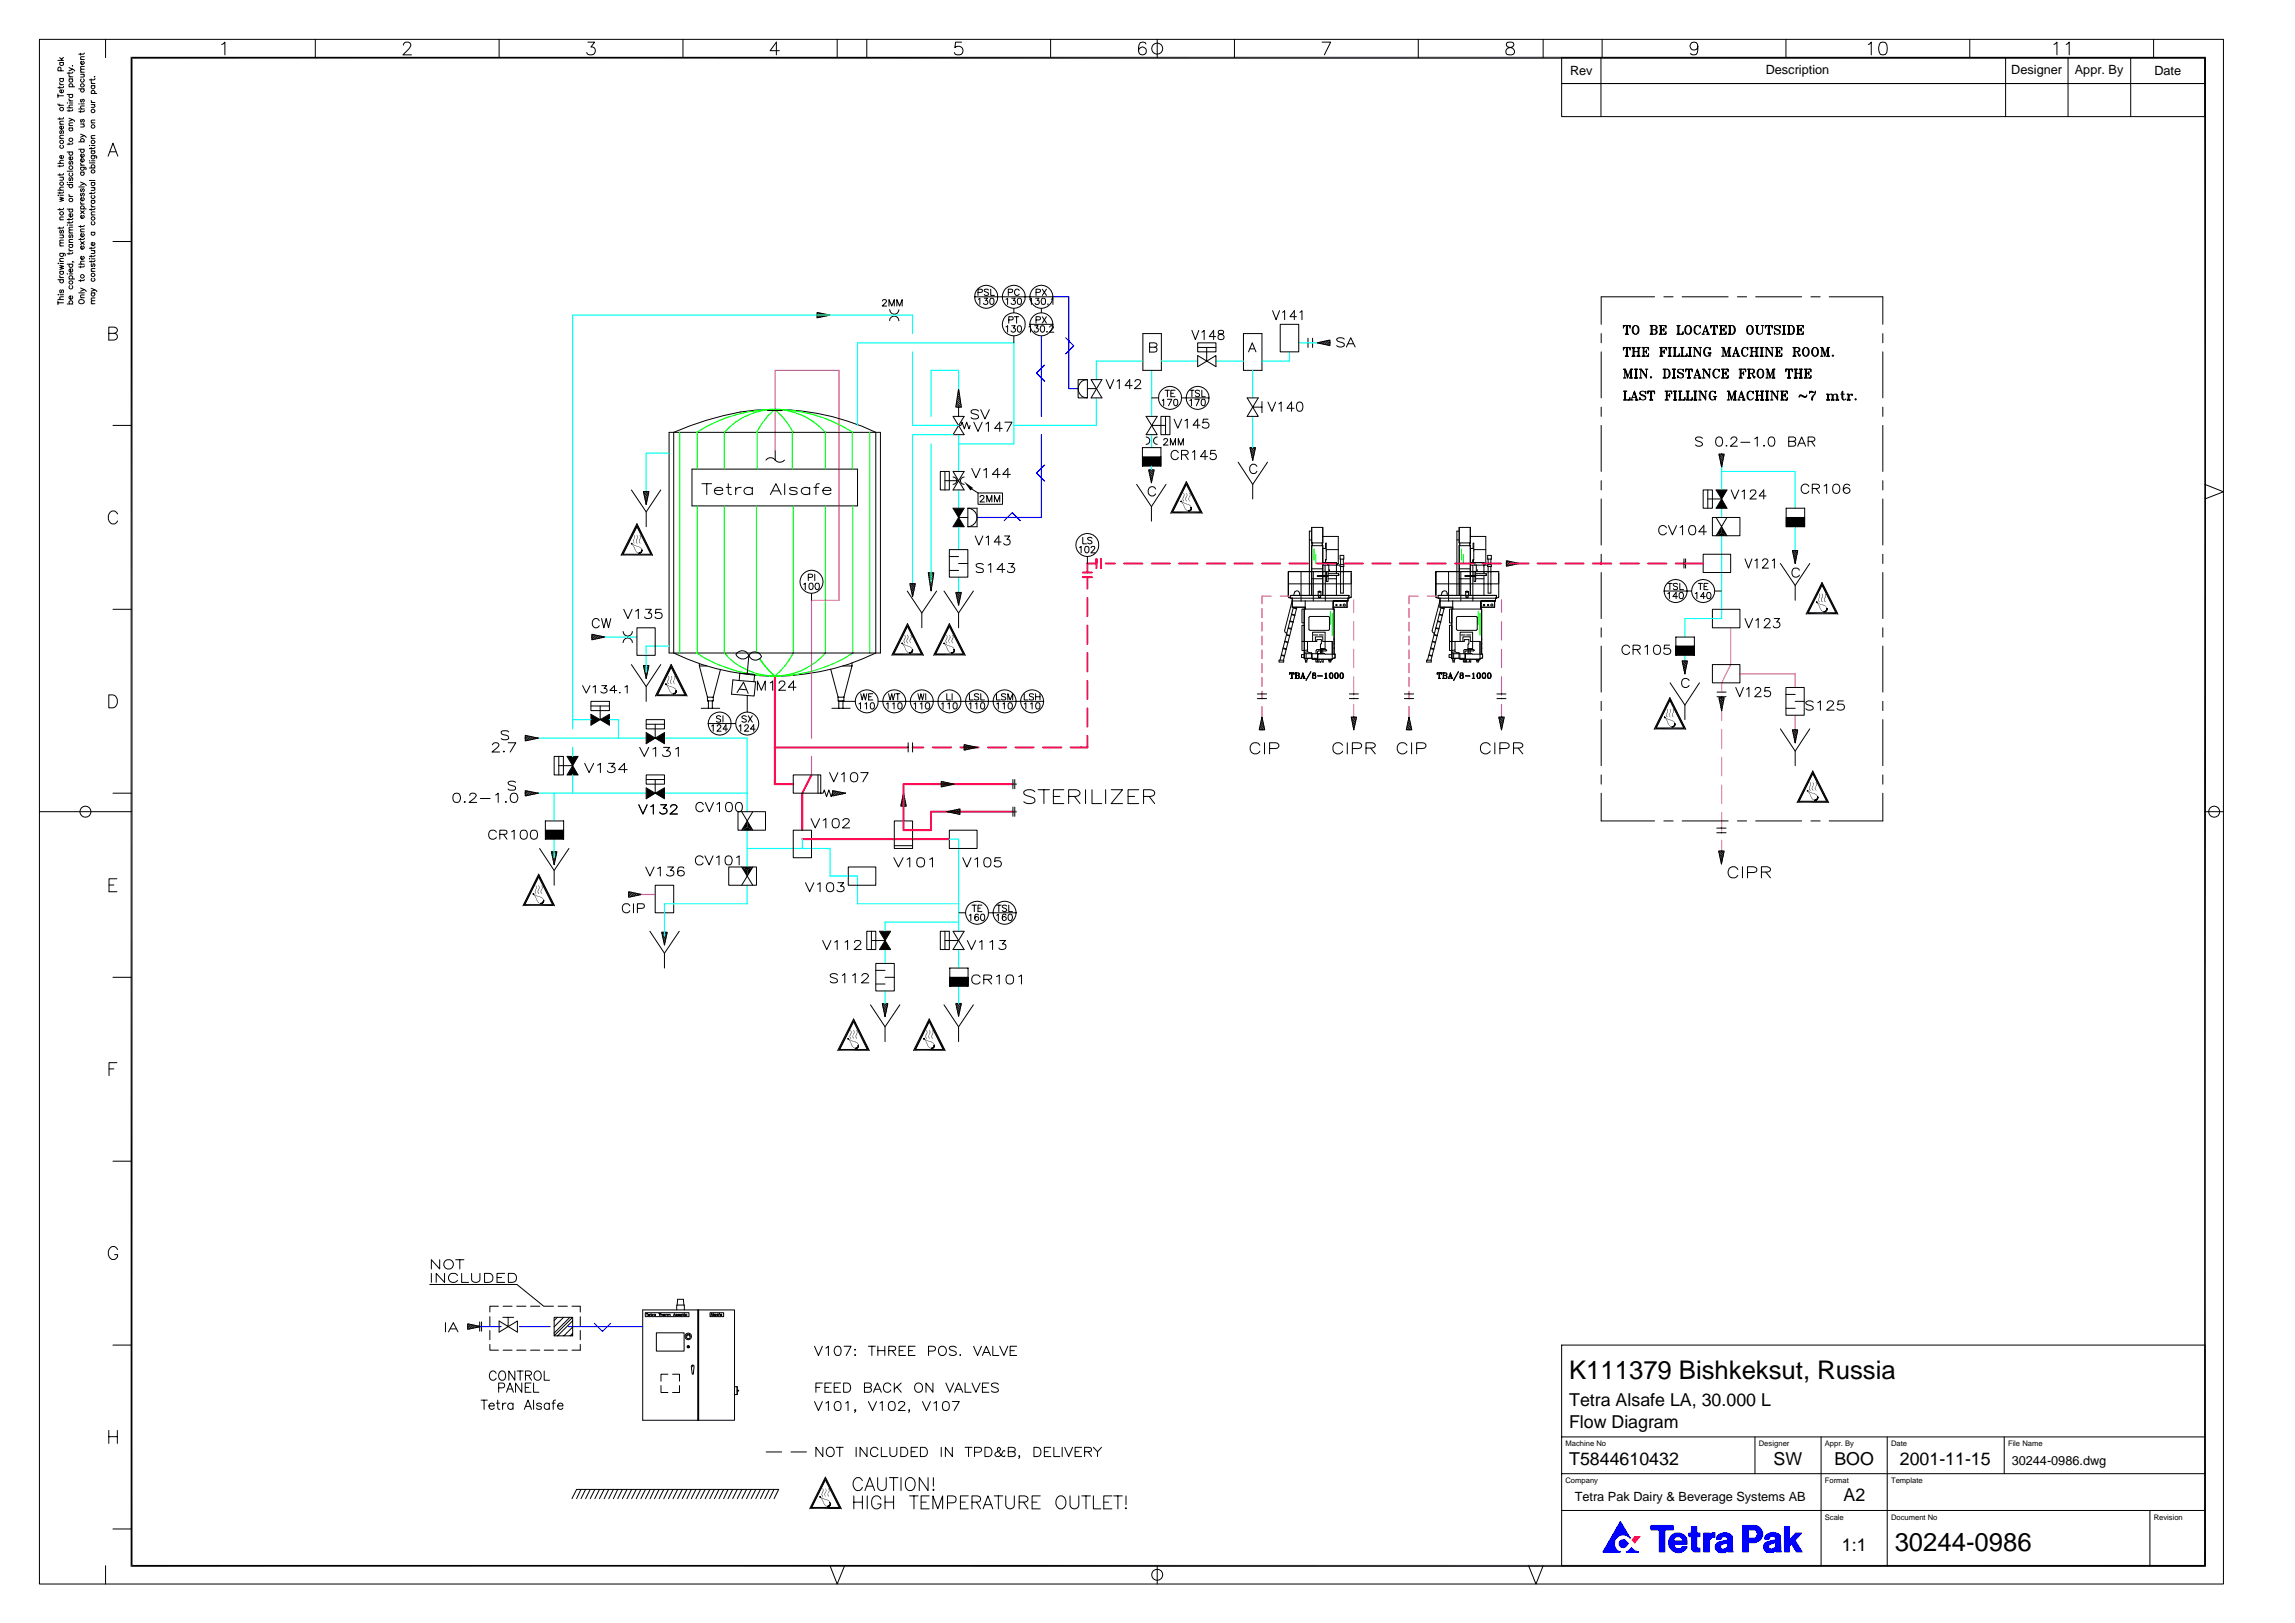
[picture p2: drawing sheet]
<svg xmlns="http://www.w3.org/2000/svg" width="420mm" height="297mm" viewBox="0 0 420 297" stroke-linecap="round" stroke-linejoin="round" font-family="sans-serif">
<defs><g id="words">
<g font-size="4.7">
<text x="287.3" y="252.5">K111379 Bishkeksut, Russia</text>
<text x="346.9" y="283.9">30244-0986</text>
</g>
<g font-size="3.3">
<text x="287.3" y="257.3">Tetra Alsafe LA, 30.000 L</text>
<text x="287.3" y="261.3">Flow Diagram</text>
<text x="287.3" y="268">T5844610432</text>
<text x="324.7" y="268">SW</text>
<text x="335.8" y="268">BOO</text>
<text x="347.8" y="268">2001-11-15</text>
<text x="337.5" y="274.8">A2</text>
<text x="337.2" y="283.9">1:1</text>
</g>
<g font-size="2.3">
<text x="287.4" y="13.8">Rev</text>
<text x="323.3" y="13.5">Description</text>
<text x="368.2" y="13.5">Designer</text>
<text x="379.9" y="13.5">Appr. By</text>
<text x="394.4" y="13.8">Date</text>
<text x="368.3" y="268">30244-0986.dwg</text>
<text x="288.3" y="274.8">Tetra Pak Dairy &amp; Beverage Systems AB</text>
</g>
<g font-size="1.4">
<text x="286.6" y="264.7">Machine No</text>
<text x="322" y="264.7">Designer</text>
<text x="334.1" y="264.7">Appr. By</text>
<text x="346.2" y="264.7">Date</text>
<text x="367.6" y="264.7">File Name</text>
<text x="286.6" y="271.4">Company</text>
<text x="334.1" y="271.4">Format</text>
<text x="346.2" y="271.4">Template</text>
<text x="334.1" y="278.2">Scale</text>
<text x="346.2" y="278.2">Document No</text>
<text x="394.3" y="278.2">Revision</text>
</g>
</g></defs>
<g fill="none" stroke="#000" stroke-width=".18">
<path d="M7.2 7.2h399.9v282.7h-399.9zM10.6 19l.2 .3h.8M10.6 17.2v.7M10.6 17.5h1M10.6 11.1h1M10.9 15.8v.4M10.9 19.1v.3M10.9 15.5h.7M10.9 14.4h.7M10.9 11.4h.7M10.9 10.5l.6 .6M10.9 15.1l.1 .3 .2 .1"/>
<path d="M11.1 14.4a.33 .33 0 0 0 0 .4 .33 .33 0 0 0 .4 0 .33 .33 0 0 0 0-.4M11.1 11.4a.31 .31 0 0 0 0 .5 .31 .31 0 0 0 .4 0 .31 .31 0 0 0 0-.5M11.2 13l-.1-.6-.4-.1-.1 .7h1M11.5 16.4a.3 .3 0 0 1 .1 .5 .3 .3 0 0 1-.5 0 .3 .3 0 0 1 .1-.5v.6M11.6 15.8l-.1 .3h-.9M11.6 10.5l-.4 .3M12.3 18.9h.1M12.3 19.7h1M12.3 17.3h1M12.6 18.1l.1 .2 .2 .2M12.6 13.7l.1 .2 .2 .2M12.6 12.4l.7 .3-.7 .3"/>
<path d="M12.6 13.2v.4M12.6 18.5h.7M12.6 15.9h1.1M12.6 14.4h.7M12.6 14.1h.7M12.7 18.8h.6M12.8 17.3a.34 .34 0 0 0-.1 .5 .34 .34 0 0 0 .5 0 .34 .34 0 0 0 0-.5M12.8 15.9a.32 .32 0 0 1-.1-.5 .32 .32 0 0 1 .5 0 .32 .32 0 0 1 0 .5M12.8 14.4a.34 .34 0 0 0-.1 .5 .34 .34 0 0 0 .5 0 .34 .34 0 0 0 0-.5M13.3 12v.1zM13.3 19.2l-.6 .1-.1 .2 .2 .2M13.3 13.2l-.2 .2h-.8"/>
<path d="M13.3 12.7l.4 .3M14.5 19.1h.1M14.4 19.9h1M14.4 16.3h1M14.8 9.7v.4M14.8 13.6h.6M14.8 13.2h.6M14.8 10.9h.6M14.8 19h.6M14.9 18.2l-.1 .1v.3h.2l.3-.4 .1 .1-.1 .4M14.9 16.3a.33 .33 0 0 0-.1 .5 .33 .33 0 0 0 .5 0 .33 .33 0 0 0 0-.5M14.9 14.4a.33 .33 0 0 0-.1 .5 .33 .33 0 0 0 .5 0 .33 .33 0 0 0 0-.5"/>
<path d="M15.2 13.6l.2 .4-.6 .1M15.3 11.2l.1 .2-.1 .3a.3 .3 0 0 1-.5 0 .3 .3 0 0 1 .2-.5v.6M15.4 19.4h-.6v.3l.1 .2M15.4 12.7h-.6v.3l.1 .2M15.4 12.2h-.6v.2l.1 .3M15.4 10.4h-.6v.2l.1 .3M15.4 9.7l-.2 .2h-.8M16.7 18.4l.1 .3 .2 .1M16.7 14.9v.3l.3 .1M16.7 14.4v.4M16.7 19.1h.7M16.7 18.8h.7"/>
<path d="M16.7 17.1h1M16.7 15.7h.7M16.7 15.3h.7M16.8 17.1a.32 .32 0 0 1 0-.4 .32 .32 0 0 1 .4-.1l.2 .2-.2 .3M16.8 15.7a.33 .33 0 0 0 0 .5 .33 .33 0 0 0 .5 0 .33 .33 0 0 0-.1-.5M17.2 19.1l.2 .4-.7 .1M17.3 14h.1zM17.4 14.4l-.2 .2h-.8M19.3 7.2v3.3M40.6 8.1l.6-.4v2.3M57.7 7.2v3.3M73.9 8.3l.1-.4a.74 .74 0 0 1 1.2 .2v.3l-.3 .5-1.1 1.1h1.5"/>
<path d="M91.4 7.2v3.3M107.6 7.7h1.3l-.7 .9a.75 .75 0 0 1 .8 .9 .75 .75 0 0 1-1 .5h-.4l-.2-.4M125 7.2v3.3M142.7 9.3h-1.7l1.1-1.6v2.3M153.3 7.2v3.3M158.7 7.2v3.3M176 7.7h-1.1l-.1 1a.84 .84 0 0 1 1.3 0 .84 .84 0 0 1-.1 1.2 .84 .84 0 0 1-1.3-.3M192.3 7.2v3.3M209.8 8.1a.68 .68 0 0 0-.7-.4 .68 .68 0 0 0-.5 .4 1.69 1.69 0 0 0 .2 1.9 .72 .72 0 0 0 1-.4 .72 .72 0 0 0-.5-1 .72 .72 0 0 0-.9 .7M211.9 7.2v3.3M226 7.2v3.3M242 7.7h1.6l-1.1 2.3"/>
<path d="M259.7 7.2v3.3M275.9 7.8l-.1 .5a1.26 1.26 0 0 0 1.1 .5 .64 .64 0 0 1 .4 .7 .64 .64 0 0 1-.6 .5h-.8a.71 .71 0 0 1-.2-.8 .71 .71 0 0 1 .7-.5l.6-.2 .1-.4a.89 .89 0 0 0-1.2-.3zM282.5 7.2v3.3M293.3 7.2v3.3M310.8 8.5a.72 .72 0 0 1-1 .6 .72 .72 0 0 1-.2-1.2 .72 .72 0 0 1 1.1 .2 2.43 2.43 0 0 1-.2 1.9 .76 .76 0 0 1-1-.3M327 7.2v3.3M342 8.1l.6-.4v2.3M344.3 7.8a.85 .85 0 0 1 1.1 .3 2.09 2.09 0 0 1-.2 1.9 .8 .8 0 0 1-1.1-.4 1.94 1.94 0 0 1 .2-1.8zM360.6 7.2v3.3M376 8.1l.6-.4v2.3M378.3 8.1l.5-.4v2.3M394.3 7.2v3.3"/>
<path d="M10.6 35.7h.1zM10.6 34.8h1M10.6 29.9h1M10.9 21.6v.3M10.9 30.2v.4M10.9 31.8v.3M10.9 35.1v.4M10.9 38.1v.4M10.9 32.4h.7M10.9 25.3h.7M10.9 22.7h.7M10.9 36.1l.7 .2-.7 .2 .7 .2-.7 .2"/>
<path d="M11 35.7h.6M11 38.9a.34 .34 0 0 1 .6 0 .34 .34 0 0 1-.4 .5l-.3-.3zM11.1 26.6a.31 .31 0 0 0 0 .4 .31 .31 0 0 0 .4 0 .31 .31 0 0 0 0-.4M11.1 23.9l-.1 .1v.4l.1 .1 .2-.5 .2-.1 .1 .2-.1 .4M11.5 32.4l.1 .3v.2l-.7 .1M11.5 28.5a.3 .3 0 0 1 .1 .4 .3 .3 0 0 1-.5 0 .3 .3 0 0 1 .1-.4v.5M11.5 23.1a.3 .3 0 0 1 .1 .4 .3 .3 0 0 1-.5 0 .3 .3 0 0 1 .1-.4v.5M11.6 39.7l-.6 .1v.3l.2 .1M11.6 38.1l-.1 .3h-.9M11.6 35.1l-.1 .2h-.9M11.6 34.3h-.6l-.1 .3 .3 .2M11.6 31.8l-.1 .2h-.9"/>
<path d="M11.6 30.2l-.1 .2h-.9M11.6 29.3l-.6 .1-.1 .2 .3 .3M11.6 24.8l-.6 .1v.3l.2 .1M11.6 22.2h-.6l-.1 .3 .3 .2M11.6 21.5l-.1 .3h-.9M12.3 33.5h.1M12.3 38.3h1M12.3 33.8h1M12.3 31.3h1M12.3 27.8h1M12.6 35.6l.1 .2 .2 .1M12.6 21.6l.7 .3-.7 .3"/>
<path d="M12.6 20.1v.3M12.6 26.2v.3M12.6 40v.3M12.6 35.9h.7M12.6 23.4h.7M12.6 23h.7M12.7 33.4h.6M12.8 38.3a.32 .32 0 0 0-.1 .4 .32 .32 0 0 0 .5 0 .32 .32 0 0 0 0-.4M12.8 33.8a.34 .34 0 0 0-.1 .5 .34 .34 0 0 0 .5 0 .34 .34 0 0 0 0-.5M12.8 32.5l-.1 .5h.2l.1-.4 .2-.1 .1 .2-.1 .4M12.8 31.7a.34 .34 0 0 0-.1 .5 .34 .34 0 0 0 .5 0 .34 .34 0 0 0 0-.5M12.8 29.6l-.2 .1 .2 .4 .2-.5h.3v.3l-.1 .2"/>
<path d="M12.8 27.8a.34 .34 0 0 0-.1 .5 .34 .34 0 0 0 .5 0 .34 .34 0 0 0 0-.5M12.8 23.4a.32 .32 0 0 0-.1 .5 .32 .32 0 0 0 .5 0 .32 .32 0 0 0 0-.5M13.2 39.1a.34 .34 0 0 1 0 .5 .34 .34 0 0 1-.4 0 .34 .34 0 0 1-.1-.4l.2-.1v.6M13.2 28.7a.31 .31 0 0 1 0 .5 .31 .31 0 0 1-.4 0 .31 .31 0 0 1 0-.5l.1 .6M13.3 39.9v.2l-1 .1M13.3 26.1v.2l-.2 .1h-.8M13.3 22.5h-.6l-.1 .3 .2 .2M13.3 21.9l.4 .3M13.3 20v.2l-.2 .1h-.8M14.4 34.2h1M14.4 27.3h1M14.4 26h1"/>
<path d="M14.8 37l.2 .3M14.8 33.3l.6 .3-.6 .3M14.8 30.6l.8 .1 .2 .1-.1 .2M14.8 29.9l.2 .3M14.8 24.6l.6 .2-.6 .3M14.8 20.2v.4M14.8 38.6l.6 .5M14.8 38.2h1M14.8 37.3h.6M14.8 31.5h.6M14.8 30.2h.6M14.8 22.7h.6"/>
<path d="M14.9 38.2a.32 .32 0 0 1-.1-.4 .32 .32 0 0 1 .5-.1l.1 .2-.1 .3M14.9 35.4l-.1 .2 .1 .3 .2-.5h.2l.1 .3-.1 .2M14.9 34.6l-.1 .1v.3h.2l.3-.4 .1 .1-.1 .4M14.9 31.5a.33 .33 0 0 0-.1 .5 .33 .33 0 0 0 .5 0 .33 .33 0 0 0 0-.5M14.9 30.6a.32 .32 0 0 0-.1 .5 .32 .32 0 0 0 .5 0l.1-.1-.1-.4M14.9 27.3a.33 .33 0 0 0-.1 .5 .33 .33 0 0 0 .5 0 .33 .33 0 0 0 0-.5M14.9 26a.33 .33 0 0 1-.1-.5 .33 .33 0 0 1 .5 0 .33 .33 0 0 1 0 .5M14.9 21.9l-.1 .4h.2l.3-.4 .1 .2-.1 .3M15.2 22.7l.2 .4-.6 .1M15.3 39.4l.1 .2a.33 .33 0 0 1-.1 .4 .33 .33 0 0 1-.5-.2 .33 .33 0 0 1 .2-.4v.6M15.3 36.2a.32 .32 0 0 1 .1 .5 .32 .32 0 0 1-.5 0 .32 .32 0 0 1 .1-.5v.6M15.3 29a.32 .32 0 0 1 .1 .5 .32 .32 0 0 1-.5 0 .32 .32 0 0 1 .1-.5v.6"/>
<path d="M15.3 28.2l.1 .2-.1 .3a.3 .3 0 0 1-.5-.1 .3 .3 0 0 1 .2-.4v.6M15.4 33.6l.4 .4M15.4 24.8l.4 .4M15.4 20.2l-.2 .3h-.8M15.4 38.6l-.6 .5M16.4 33h1M16.4 30.7h1M16.4 29.8h1M16.4 29.5h.1M16.4 26.7h.1M16.7 37.5l.1 .3 .2 .1M16.7 28.5h.9l.1 .2-.1 .3"/>
<path d="M16.7 25.3h.7M16.7 33.4h.7M16.7 27v.3M16.7 35.2v.3M16.7 38.2v.3M16.7 39.3h.7M16.7 37.9h.7M16.7 36.7h.7M16.7 34.3h.7M16.7 27.6h.7M16.7 22.5h.7M16.7 29.4h.7"/>
<path d="M16.7 26.6h.7M16.8 36.7a.33 .33 0 0 0 0 .5 .33 .33 0 0 0 .5 0 .33 .33 0 0 0-.1-.5M16.8 35.8a.32 .32 0 0 0 0 .4 .32 .32 0 0 0 .4 .1l.2-.2-.2-.3M16.8 33.4a.33 .33 0 0 0 0 .5 .33 .33 0 0 0 .5 0 .33 .33 0 0 0-.1-.5M16.8 30.7a.33 .33 0 0 1 0-.4 .33 .33 0 0 1 .5 0 .33 .33 0 0 1-.1 .4M16.8 28.5a.33 .33 0 0 0 0 .5 .33 .33 0 0 0 .5 0 .33 .33 0 0 0-.1-.5M16.8 27.6a.32 .32 0 0 0 0 .5 .32 .32 0 0 0 .4 0l.2-.2-.2-.3M17.2 34.3l.2 .4-.7 .1M17.4 38.8l-.7 .1v.2l.2 .2M17.4 38.1l-.2 .3h-.8M17.4 35.1l-.2 .3h-.8M17.4 26.9l-.2 .3h-.8"/>
<path d="M17.4 24.8l-.7 .1v.2l.2 .2M17.4 22h-.7v.3l.2 .2M19.8 28.6l.9-2.4 .9 2.4M20.1 27.8h1.1M10.6 53.9h.1zM10.6 48.2h.1zM10.6 55.4h1M10.6 55.1v.7M10.6 54.8h1M10.6 51.2h1M10.9 46.4h.8l.3 .2-.1 .2M10.9 50.8h.7"/>
<path d="M10.9 49.7h.7M10.9 47.8h.7M10.9 45h.7M10.9 43h.7M10.9 41.6v.3M10.9 40.2h.7M10.9 50.4l.1 .3 .2 .1M10.9 48.6l.7 .1-.7 .2 .7 .2-.7 .2M11 53.9h.6M11 48.2h.6M11.1 53.1l-.2 .2 .1 .3h.2l.1-.5h.2l.1 .2-.1 .3M11.1 51.2a.33 .33 0 0 0 0 .5 .33 .33 0 0 0 .4 0 .33 .33 0 0 0 0-.5"/>
<path d="M11.1 49.7a.31 .31 0 0 0 0 .4 .31 .31 0 0 0 .4 0 .31 .31 0 0 0 0-.4M11.1 46.4a.33 .33 0 0 0 0 .5 .33 .33 0 0 0 .4 0 .33 .33 0 0 0 0-.5M11.1 42.1l-.2 .2 .1 .3h.2l.1-.4 .2-.1 .1 .2-.1 .4M11.5 43l.1 .3v.2h-.7M11.6 54.3l-.6 .1-.1 .2 .3 .2M11.6 47.3h-.6l-.1 .3 .3 .2M11.6 44.5h-.6l-.1 .3 .3 .2M11.6 43.9l-.6 .1v.3l.2 .2M11.6 41.5l-.1 .2h-.9M12.3 50.2h.1M12.3 55.6h1M12.3 48.4h1"/>
<path d="M12.3 41.2h.1M12.6 45.5l.1 .3 .2 .1M12.6 51.1h1.1M12.6 40.6v.3M12.6 46.2v.4M12.6 45.9h.7M12.6 44.8h.7M12.6 44.4h.7M12.6 42.6h.7M12.7 50.1h.6M12.7 41.2h.6M12.8 55.6a.34 .34 0 0 1-.1-.5 .34 .34 0 0 1 .5 0 .34 .34 0 0 1 0 .5"/>
<path d="M12.8 52.3a.34 .34 0 0 0-.1 .5 .34 .34 0 0 0 .5 0 .34 .34 0 0 0 0-.5M12.8 51.1a.34 .34 0 0 1-.1-.5 .34 .34 0 0 1 .5 0 .34 .34 0 0 1 0 .5M12.8 48.4a.34 .34 0 0 0-.1 .4 .34 .34 0 0 0 .5 0 .34 .34 0 0 0 0-.4M12.8 44.8a.32 .32 0 0 0-.1 .4 .32 .32 0 0 0 .5 0 .32 .32 0 0 0 0-.4M12.8 43l-.2 .1 .1 .3h.2l.1-.4h.2l.1 .1-.1 .4M13.2 54.2a.33 .33 0 0 1 .1 .4 .33 .33 0 0 1-.5 0 .33 .33 0 0 1 0-.4l.1 .5M13.2 49.2a.33 .33 0 0 1 .1 .5 .33 .33 0 0 1-.5 0 .33 .33 0 0 1 0-.5l.1 .6M13.3 47.9l.2 .1M13.3 46.2l-.2 .2h-.8M13.3 43.8l-.6 .1-.1 .2 .2 .3M13.3 42.1l-.6 .1-.1 .2 .2 .2M13.3 41.6h-.6l-.1 .3 .2 .2"/>
<path d="M13.3 40.5l-.2 .3h-.8M14.4 48.4h1M14.4 53.6h1M14.5 54.9a.45 .45 0 0 1 .7 0 .45 .45 0 0 1 0 .6 .45 .45 0 0 1-.6 0 .45 .45 0 0 1-.1-.6zM14.8 52.7l.6 .3-.6 .3M14.8 54.5h.6M14.8 41.3v.3M14.8 43.6v.3M14.8 48.7v.3M14.8 51.2v.3M14.8 44.2l.6 .6M14.8 42.4h.6"/>
<path d="M15.3 46.9l.1 .2-.1 .3a.3 .3 0 0 1-.5-.1 .3 .3 0 0 1 .2-.4v.6M15.3 45a.32 .32 0 0 1 .1 .5 .32 .32 0 0 1-.5 0 .32 .32 0 0 1 .1-.5v.6M15.3 42.8a.32 .32 0 0 1 .1 .5 .32 .32 0 0 1-.5 0 .32 .32 0 0 1 .1-.5v.6M15.4 54h-.6v.2l.1 .3M15.4 53l.4 .3M15.4 51.1l-.2 .3h-.8M15.4 48.6l-.2 .3h-.8M15.4 47.8h-.6v.3l.1 .3M15.4 43.6l-.2 .2h-.8M15.4 41.9l-.6 .1v.2l.1 .2M15.4 41.2l-.2 .3h-.8M15.4 44.2l-.6 .6"/>
<path d="M16.4 47.3v.1zM16.7 52.8l.7 .3-.7 .2M16.7 49.7h.7M16.7 53.6h.7M16.7 55.6h.7M16.7 45.3v.3M16.7 46.7v.4M16.7 47.7v.3M16.7 45.9h.7M16.7 42.5h.7M16.7 47.4h.7M16.8 53.6a.33 .33 0 0 0 0 .5 .33 .33 0 0 0 .5 0 .33 .33 0 0 0-.1-.5"/>
<path d="M16.8 50.9a.32 .32 0 0 0 0 .5 .32 .32 0 0 0 .4 0l.2-.1-.2-.4M16.8 48.3l-.1 .2 .1 .3 .3-.5h.2l.1 .3-.2 .2M16.8 42.5a.32 .32 0 0 0 0 .5 .32 .32 0 0 0 .4 0l.2-.2-.2-.3M16.8 40.6a.33 .33 0 0 0 0 .4 .33 .33 0 0 0 .5 0 .33 .33 0 0 0-.1-.4M17.2 45.9l.2 .2-.1 .3h-.6M17.2 44.4a.32 .32 0 0 1 .1 .5 .32 .32 0 0 1-.5 0 .32 .32 0 0 1 .1-.5h.1v.6M17.4 53.1l.3 .3M17.4 55l-.7 .1v.2l.2 .3M17.4 54.5l-.7 .1v.2l.2 .2M17.4 49.2h-.7v.2l.2 .3M17.4 47.6l-.2 .3h-.8M17.4 46.7l-.2 .2h-.8"/>
<path d="M17.4 45.2l-.2 .2h-.8M20.7 44.2h3.4M19.9 61h1a.64 .64 0 0 0 .6-.7l-.1-.2-.5-.2h-1v2.3h1a.63 .63 0 0 0 .6-.4 .63 .63 0 0 0-.3-.7l-.3-.1M20.7 77.9h3.4M21.5 94.1a.87 .87 0 0 0-1-.6 .87 .87 0 0 0-.7 .9 1.12 1.12 0 0 0 1.2 1.5l.5-.6M403.7 88.7l3.4 1.3-3.4 1.3M20.7 111.5h3.4M19.9 127.2h.8a1.26 1.26 0 0 1 .8 1.2 1.26 1.26 0 0 1-.8 1.1h-.8zM7.2 148.6h16.9M20.7 145.2h3.4M403.7 148.6h3.4M20 162h.8"/>
<path d="M20.7 178.9h3.4M21.4 160.8h-1.4v2.4h1.4M20 195.6h.8M21.4 194.5h-1.4v2.4M20.7 212.5h3.4M21.5 228.7a.87 .87 0 0 0-1-.6 .87 .87 0 0 0-.7 .9 1.12 1.12 0 0 0 1.2 1.5 .84 .84 0 0 0 .5-.9h-.5M20.7 246.2h3.4M403.7 246.2h-117.8v40.4h117.8M19.9 261.8v2.4M19.9 262.9h1.6M20.7 279.8h3.4M21.5 261.8v2.4"/>
<path d="M285.9 276.4h117.8M285.9 263h117.8M285.9 269.7h117.8M19.3 286.6v3.3M152 286.6l1.3 3.3 1.3-3.3M211.9 286.6v3.3M279.8 286.6l1.4 3.3 1.3-3.3"/>
<circle cx="11.3" cy="20" r=".35"/>
<circle cx="15" cy="15.6" r=".31"/>
<circle cx="211.9" cy="8.9" r="1.01"/>
<circle cx="11.3" cy="33.6" r=".34"/>
<circle cx="11.3" cy="26" r=".35"/>
<circle cx="13" cy="25.6" r=".34"/>
<circle cx="13" cy="36.6" r=".35"/>
<circle cx="13" cy="30.7" r=".35"/>
<circle cx="17" cy="31.4" r=".31"/>
<circle cx="17" cy="40" r=".32"/>
<circle cx="17" cy="26" r=".33"/>
<circle cx="17" cy="23.1" r=".33"/>
<circle cx="17" cy="20.3" r=".33"/>
<circle cx="13" cy="51.7" r=".34"/>
<circle cx="15.1" cy="50.6" r=".33"/>
<circle cx="17" cy="50.3" r=".33"/>
<circle cx="15.6" cy="148.6" r="1.01"/>
<circle cx="405.4" cy="148.6" r="1.01"/>
<circle cx="211.9" cy="288.2" r="1.01"/>
</g>
<path d="M23.9 10.6h380M24.1 10.4v276.4M403.7 10.4v276.4M23.9 286.6h380" fill="none" stroke="#000" stroke-width=".34"/>
<path d="M296.7 278.5l1.7 3M296.7 282l.2-.1h.6l.6 .6a.91 .91 0 0 1-1.4 .5 .71 .71 0 0 1 0-1zM297.8 284l.4-.2 .5-.5a1.75 1.75 0 0 0 1.2 .7zM297.8 284h2.1M298.4 281.4v.1M298.4 281.5a1.62 1.62 0 0 0-2.6 .1 1.62 1.62 0 0 0 .8 2.4h-3.1" fill="none" stroke="#00f" stroke-width=".21"/>
<path d="M297.8 284h2.1" fill="none" stroke="#00f" stroke-width=".18"/>
<path d="M297.8 284l.3-.1h1.5z" fill="#00f"/>
<path d="M293.5 284h3.1" fill="none" stroke="#00f" stroke-width=".18"/>
<g fill="#00f">
<path d="M298.1 283.9h1.5z"/>
<path d="M298.1 283.9l1.2-.1z"/>
<path d="M298.2 283.8l.2-.1 .9 .1z"/>
</g>
<path d="M293.5 283.9h2.8" fill="none" stroke="#00f" stroke-width=".38"/>
<g fill="#00f">
<path d="M298.4 283.7h.7l.2 .1z"/>
<path d="M293.5 284l2.2-.7 .3 .4z"/>
<path d="M298.7 283.3l.4 .4h-.7z"/>
<path d="M296.9 283.2h.4z"/>
<path d="M296.9 283.2h.6z"/>
<path d="M296.8 283.2h.7z"/>
<path d="M296.7 283.1l.8 .1z"/>
<path d="M296.7 283.1l1-.1-.2 .2z"/>
<path d="M293.5 284l2.1-1 .1 .3z"/>
<path d="M296.7 283.1l1.2-.2-.2 .1z"/>
<path d="M296.5 282.8l1.4 .1-1.2 .2z"/>
<path d="M296.5 282.8l1.6-.3-.2 .4z"/>
<path d="M296.5 282.5h1.6l-1.6 .3z"/>
<path d="M293.5 284l2.1-1.5v.5z"/>
<path d="M296.5 282.3l1.6 .2h-1.6z"/>
<path d="M296.5 282.3l1.4-.1 .2 .3z"/>
<path d="M293.5 284l2.1-1.8v.3z"/>
<path d="M296.6 282.1l1.3 .1-1.4 .1z"/>
<path d="M296.6 282.1h1.1l.2 .1z"/>
<path d="M296.7 282.1h1h-1.1z"/>
<path d="M295.7 281.9l-.1 .3-2.1 1.8z"/>
<path d="M296.7 282.1l.8-.2 .2 .2z"/>
<path d="M296.7 282.1l.2-.2h.6z"/>
<path d="M296.9 281.9h.6z"/>
<path d="M296.9 281.9l.4-.1z"/>
<path d="M295.8 281.6l-2.3 2.4z"/>
<path d="M296 281.4l-2.5 2.6z"/>
<path d="M298.2 281.2l.2 .3z"/>
<path d="M296.7 278.5l.5 2.4-.4 .1z"/>
</g>
<path d="M296.7 278.5v2.5" fill="none" stroke="#00f" stroke-width=".3"/>
<path d="M296.5 278.5v2.7" fill="none" stroke="#00f" stroke-width=".38"/>
<g fill="#00f">
<path d="M296.7 278.5l-.4 2.7-.3 .2z"/>
<path d="M296.7 278.5l-.7 2.9-2.5 2.6z"/>
<path d="M296.7 278.5l.8 2.5-.3-.1z"/>
<path d="M296.7 278.5l1.2 2.5h-.4z"/>
<path d="M296.7 278.5l1.5 2.7-.3-.2z"/>
<path d="M296.7 278.5l1.7 3-.2-.3z"/>
</g>
<path d="M296.7 278.5l-3.2 5.5h3.1" fill="none" stroke="#00f" stroke-width=".21"/>
<g fill="#f00">
<path d="M298.7 281.8l1.7-.7-1.1 1.4z"/>
<path d="M299.3 281.1h1.1l-1.7 .7z"/>
</g>
<g fill="none" stroke="#00f" stroke-width=".21">
<path d="M192.8 54.3h2.9v16.8h1.7M190.6 79.6v15.1h-11.7M190.6 61.5v14.7M191.2 66.8l-1.4 1.5 1.4 1.5M195.1 61.8l1.5 1.5-1.5 1.5M183.8 95.3l1.5-1.5 1.5 1.5M191.2 85.1l-1.4 1.5 1.4 1.5M88 242.8h3.8M95.1 242.8h5.6M104.1 242.8h13.6M108.8 242.2l1.5 1.5 1.5-1.5M302.3 279.2h4v.8h-1.5v4h-1v-4h-1.5z"/>
<path d="M302.3 279.9v-.6l.1 .6h.1v-.6l.1 .6 .1-.6h.1v.6l.1-.6 .1 .6h.1v-.6l.1 .6h.1v-.6l.1 .6 .1-.6h.1l.1 .6v-.6h.1v4.6l.1-4.6 .1 4.6h.1v-4.6l.1 4.6h.1v-4.6l.1 4.6 .1-4.6h.1v4.6l.1-4.6 .1 .6h.1v-.6l.1 .6h.1v-.6l.1 .6 .1-.6h.1v.6l.1-.6h.1v.6l.1-.6 .1 .6h.1l.1-.6 .1 .6v-.6h.1v.6M309.7 279.4h.9v1.2h.6v.6h-.6v2.1h.6v.7h-1l-.5-.4v-2.4h-.5v-.6h.5zM319 279.2h2.4a1.58 1.58 0 0 1 1.3 1.6 1.58 1.58 0 0 1-1.3 1.5h-1.3v1.7h-1.1zM320.1 280h1.1a.82 .82 0 0 1 .6 .8 .82 .82 0 0 1-.6 .7h-1.1zM320.1 279.9v-.6v.6M320.2 279.9v-.6h.2v.6M320.4 279.9v-.6l.1 .6M320.7 279.9v-.6v.6M320.9 279.9v-.6l.1 .6M321 279.9v-.6h.2v.6M321.2 279.9v-.6h.2v.7M321.5 280v-.7v.9"/>
<path d="M321.7 279.4v1M321.8 279.4v2.6v-2.5l.2 .1v2.3l.1-2.2h.1v2.1l.1-2v1.7l.2-.2v-1.1l.1 .9M326.7 279.4h.9v2.5l1.1-1.3h1.1l-1.2 1.3 1.3 2.1h-1l-.9-1.5-.4 .4v1.1h-.9zM305.9 281.1a1.71 1.71 0 0 1 2.1-.3 1.71 1.71 0 0 1 .8 1.8h-2.4a.75 .75 0 0 0 .6 .8h.7l.3-.2v-.2h.8a1.74 1.74 0 0 1-2.2 1 1.74 1.74 0 0 1-1-2.3zM306.3 280.9v3l-.1-.2v-2.8l-.1 2.7h-.1v-2.5l-.1 2.3-.1-2.1-.1 .2v1.7l-.1-1.5-.1 .9M306.4 282.9l.1 1v-.8M306.4 280.8v.8M306.4 282.1v.4M306.5 281.5a.85 .85 0 0 1 1-.3 .85 .85 0 0 1 .5 .8h-1.6zM306.5 282.1v.4M306.6 281.3v-.6l-.1 .1v.6M306.6 283.2v.7l.1-.6"/>
<path d="M306.6 282.1v.4M306.7 281.2v-.5l.1 .5M306.7 282.1v.4M306.8 283.4v.6h.1v-.4M306.8 282.1v.4M306.9 281.1v-.4l.1 .4M306.9 282.1v.4M307 283.6v.4h.1v-.4M307 282.1v.4M307.1 281.1v-.4l.1 .4M307.1 282.1v.4M307.2 283.6v.4l.1-.4"/>
<path d="M307.2 282.1v.4M307.3 281.1v-.4h.1v.4M307.3 282.1v.4M307.4 283.6v.4l.1-.4M307.4 282.1v.4M307.5 281.2v-.5l.2 .1v.4M307.5 282.1v.4M307.7 282.1v.4M307.7 283.4v.6v-.4M307.7 281.3l.1-.5v.6M307.8 282.1v.4M308 283.1v.8h-.2v-.5"/>
<path d="M308 280.9v.6M308 282.1v.4M308 283.1v.8l.1-.8M308 280.9v1.6M308.1 282.5v-1.5h.2v1.5M308.3 283.1v.6v-.6M308.3 282.5v-1.4l.2 .2v1.2M308.5 283.1v.5v-.5M308.5 282.5v-1.1l.1 1.1M308.6 283.1v.2l.2-.2M308.8 281.8v.7M309.2 281.1v-.4l.1 .4 .1-.4h.1l.1 .4 .1-1.6 .1 4.1 .1-4.1v4.2l.1 .2 .1-4.4v4.4h.1l.1-4.4 .1 4.4v-4.4h.1v4.4"/>
<path d="M310.6 281.1v-.4h.1v.4M310.6 283.4v.5M310.7 283.4v.5l.1-.5M310.8 281.1v-.4l.1 .4M310.9 283.4v.5h.1v-.5M311 281.1v-.4l.1 .4M311.1 283.4v.5M311.9 280.6h1v.4a.95 .95 0 0 1 1.1-.5v.8a.88 .88 0 0 0-1.1 .6v2.1h-1zM313.9 281.2v-.6h-.1v.6l-.1-.6-.1 .6h-.1l-.1-.5-.1 .7v-.7l-.1 .1-.1 .8v-.7l-.2 .1v2.9l-.1-3.2v3.2h-.1l-.1-3.2v3.2h-.2v-3.2l-.1 3.2v-3.2h-.2v3.2v-3.2h-.2v3.2M314 283.3l.2-.6v.9M314.3 281.6v-.3v.3M314.3 282.6v1"/>
<path d="M314.3 281.2a1.77 1.77 0 0 1 2.8-.1l.1 2.8 .1 .1h-.9v-.1a1.7 1.7 0 0 1-1.8 .1 .96 .96 0 0 1-.6-.9 .96 .96 0 0 1 .7-.9l1.5-.3 .1-.1v-.4l-.9-.2-.3 .3v.2h-.8zM314.5 282.4v1.5l-.2-.2v-1.2M314.5 281.6l.1-.5v.5M314.6 282.3v1.6l.1 .1v-1.7M314.7 281.6l.1-.7v.7M314.9 282.2v1.8l-.1-1.7M314.9 280.8v.8M315 283.4v.6l.1-.4M315 280.8v.8M315 282.2v.5M315.1 282.7l1.3-.5-.1 .6a.78 .78 0 0 1-.9 .8 .53 .53 0 0 1-.3-.9zM315.1 282.2v.4"/>
<path d="M315.2 281.3v-.6l-.1 .1v.6M315.2 283.6v.4l.1-.4M315.2 282.2v.4M315.3 282.1v.4M315.4 281.1l-.1-.4v.5M315.4 283.6v.4h.1v-.4M315.4 282.1v.4M315.5 281.1v-.5l.1 .5M315.5 282.1v.3M315.6 282.1v.3M315.7 283.6v.4l-.1-.4M315.7 281.1v-.5h.1v.5"/>
<path d="M315.7 282.1v.3M315.8 283.6v.4l.1-.4M315.8 282v.3M315.9 281.1v-.5h.1v.6M315.9 282v.3M316 282v.3M316.1 283.3l-.1 .6v-.5M316.1 281.2l.1-.5v.6M316.1 282v.3M316.2 282v.2M316.2 283.3v.4M316.3 280.7v1.4"/>
<path d="M316.3 282.6v1.1M316.4 280.7v3.2h.1v-3.1l.1 3.1 .1-3.1 .1 .1v3l.1-2.9 .1 .1v2.8l.1-1.4M319 283.9v-4.6l.1 4.6 .1-4.6h.1v4.6l.1-4.6h.2v4.6l.1-4.6v4.6h.1l.1-4.6v4.6M320.1 281.6v.6M320.1 281.6v.6l.1-.6M320.4 281.6v.6v-.6M320.5 281.6v.6h.2v-.6M320.7 281.6v.6h.2v-.6M321 281.6v.6v-.6M321.2 281.6v.6v-.6M321.4 281.5v.7l.1-.7M321.7 281.1v.9l-.2 .1v-.8"/>
<path d="M322.9 283.3l.1-.6v.8M323.1 281.6l.1-.3v.3M323.1 282.6v1M323.3 282.4v1.4l-.1-1.3M323.3 281.6l.1-.5v.5M323.4 282.3v1.6l.1 .1v-1.7M323.5 281.6l.1-.7v.7M323.6 280.8a1.79 1.79 0 0 1 2.3 .3l.2 2.9h-.9v-.2a1.8 1.8 0 0 1-1.8 .2 1.04 1.04 0 0 1 .1-1.8l1.6-.4v-.4l-.4-.2h-.5l-.3 .3v.2h-.8v-.3zM323.7 282.2v1.8h-.1v-1.7M323.7 280.8v.8M323.8 283.4v.6l.1-.5M323.8 280.8v.8"/>
<path d="M323.8 282.2v.5M323.9 282.7l1.3-.5-.2 1a.77 .77 0 0 1-1.2 0zM323.9 282.2v.4M324 281.3v-.6l-.1 .1v.6M324 283.5v.5l.1-.4M324 282.2v.4M324.1 282.1v.4M324.2 281.1v-.4h-.1v.5M324.2 283.6v.4l.1-.4M324.2 282.1v.4M324.3 281.1v-.5l.1 .5M324.3 282.1v.3"/>
<path d="M324.4 282.1v.3M324.5 283.5v.5h-.1v-.4M324.5 281.1v-.5l.1 .5M324.5 282.1v.3M324.6 283.5v.5l.1-.5M324.6 282v.3M324.7 281.1v-.5h.1v.6M324.7 282v.3M324.8 282v.3M324.9 283.3l-.1 .6v-.5M324.9 281.2v-.5h.1v.6M324.9 282v.3"/>
<path d="M325 282v.2M325 283.3v.4M325.1 280.7v1.4M325.1 282.6v1.1M325.2 280.7v3.2h.1v-3.1l.1 3.1h.1v-3.1l.1 3.1 .1-2.9 .1 .1v2.8l.1-1.4M328.5 280.9v2.4l-.1-.2v-2.1l-.1 2-.1-1.8-.1 .2v1.2l-.1-1.1-.1 1-.1 .1v-.9l-.1 1-.1 .1-.1-3.3-.1 4.4v-4.4h-.1l-.1 4.4v-4.4h-.1l-.1 4.4-.1-4.4v4.4h-.1l-.1-4.4v4.4M328.6 282.1v1.5h.1v-1.4M328.6 280.8v.9M328.8 281.5l-.1-.8v.9M328.8 282.4l.1 1.5v-1.3M329 281.3v-.6h-.1v.7M329 282.7v1.2l.1-1"/>
<path d="M329.2 281.1v-.4h-.1v.5M329.2 283v.9l.1-.7M329.4 280.9l-.1-.2v.3M329.4 283.4v.5h.1v-.3M329.5 280.7v.1M329.6 283.7l.1 .2"/>
</g>
<g fill="none" stroke="#000" stroke-width=".18">
<path d="M285.9 10.5h117.8v4.8h-117.8zM285.9 15.3h117.8v6h-117.8zM293.1 10.5v10.8M367.2 10.5v10.8M378.6 10.5v10.8M390.1 10.5v10.8M149.6 57.8l.5-.5zM149.6 57.5l.2-.3zM149.6 57.2l2.4 .5-2.4 .5zM149.6 57.6v.1M150.2 58l.6-.5zM150.3 57.3l-.7 .8z"/>
<path d="M150.6 58l.5-.5zM150.6 57.4l-.8 .7zM150.9 57.9l.4-.4zM151.5 57.6l-.2 .2zM151.7 57.7h.1zM161.6 55.1a.37 .37 0 0 1 .4-.3 .37 .37 0 0 1 .3 .4l-.8 .8h.8M162.8 56v-1.2l.5 1.2 .4-1.2v1.2M162.9 56.6a.85 .85 0 0 0 .8 .9 .85 .85 0 0 0 .9-.8M162.9 58.7a.85 .85 0 0 1 .8-.9 .85 .85 0 0 1 .9 .9M164.2 56v-1.2l.5 1.2 .5-1.2v1.2M178.5 54.3h4.1a2.12 2.12 0 0 1-2.8 1.9 2.12 2.12 0 0 1-.9-3.3 2.12 2.12 0 0 1 3.5 .4l.2 1h5.1a2.1 2.1 0 0 1-2.9 1.9 2.1 2.1 0 0 1-.8-3.3 2.1 2.1 0 0 1 3.4 .4l.3 1h5.1a2.11 2.11 0 0 1-3 2 2.11 2.11 0 0 1-.5-3.5 2.11 2.11 0 0 1 3.4 1l.1 .5M179 53.5h.7l.2-.2-.1-.3-.8-.1v1.2"/>
<path d="M179.1 54.8l.3-.2v1.1M180.2 54.6h.6l-.4 .4h.3l.2 .3a.43 .43 0 0 1-.4 .4 .43 .43 0 0 1-.4-.2M181 53.1l-.3-.2-.4 .1-.1 .1 .1 .2 .6 .3v.4l-.5 .1-.2-.2M181.4 54.6h.1a.59 .59 0 0 1 .5 .5 .59 .59 0 0 1-.5 .6l-.2-.2-.1-.5zM181.4 52.9v1.2h.7M184.2 59.8l.3-.2v1.2M184.2 54.8l.3-.2v1.1M184.6 53.5h.7l.1-.2v-.3l-.8-.1v1.2M184.7 58.6l.7-.1v-.5h-.7v1.1M185.2 59.6h.7l-.4 .4a.41 .41 0 0 1 .4 .4 .41 .41 0 0 1-.3 .4 .41 .41 0 0 1-.5-.3M185.2 54.6h.7l-.4 .4a.4 .4 0 0 1 .3 .7 .4 .4 0 0 1-.7-.2M185.6 56.4v.8"/>
<path d="M185.7 58h.8M186.1 58v1.1M186.4 59.7l.3-.1a.67 .67 0 0 1 .3 .6 .67 .67 0 0 1-.4 .6 .77 .77 0 0 1-.2-1.1zM186.4 54.6h.2a.59 .59 0 0 1 .4 .5 .59 .59 0 0 1-.4 .6l-.3-.2-.1-.5zM186.6 53.2a.44 .44 0 0 0-.5-.3 .44 .44 0 0 0-.4 .4v.3a.44 .44 0 0 0 .4 .5 .44 .44 0 0 0 .5-.3M188.4 59.8l.3-.2v1.2M188.5 59.4h4.3a2.11 2.11 0 0 1-3 1.9 2.11 2.11 0 0 1-.5-3.5 2.11 2.11 0 0 1 3.4 1l.1 .6M188.5 54.8l.3-.2v1.1M189.4 59.6h.7l-.4 .4a.39 .39 0 0 1 .4 .4 .39 .39 0 0 1-.3 .4 .39 .39 0 0 1-.5-.3M189.6 54.6h.6l-.3 .4a.39 .39 0 0 1 .3 .6 .39 .39 0 0 1-.7-.1M189.7 58.6l.7-.1v-.5h-.7v1.1M189.7 53.5h.7l.1-.2-.1-.3-.7-.1v1.2"/>
<path d="M190.6 59.7l.3-.1a.64 .64 0 0 1 .3 .6 .64 .64 0 0 1-.4 .6l-.2-.1-.2-.4zM190.6 56.4v.8M190.8 54.6h.1a.58 .58 0 0 1 .5 .5 .58 .58 0 0 1-.5 .6 .73 .73 0 0 1-.1-1.1zM190.8 58l.8 1.1M190.8 52.9l.8 1.2M191.6 58l-.8 1.1M191.6 52.9l-.8 1.2M191.8 55.7h.1zM192.2 59.9a.36 .36 0 0 1 .3-.3 .36 .36 0 0 1 .3 .2v.2l-.7 .8h.8M192.5 54.8l.3-.2v1.1M233 56.9l.6 1.6 .7-1.6M234.4 59.4h3.4v5h-3.4z"/>
<path d="M234.8 57.2l.4-.3v1.6M237.3 58h-1.1l.8-1.1v1.6M238 57.2l.4-.3v1.6M297.3 59.6l-.1 .4v-.4h1.2v.4v-.4M297.4 59.6l-.2 .2M297.5 59.6l-.3 .1M297.6 59.6l-.4 .1M297.8 59.6v1.6M297.8 59.7v1.4M297.9 59.6v1.6M298 59.6l.4 .1M298.2 59.6l.2 .1"/>
<path d="M298.3 59.6l.1 .2M299 59.8a.65 .65 0 0 1 .8-.1 .65 .65 0 0 1 .2 .8 .65 .65 0 0 1-.7 .7 .65 .65 0 0 1-.5-1zM299.1 59.8a1.01 1.01 0 0 0 0 1.2M299.4 59.6a1 1 0 0 0 0 1.6M299.5 59.6a1 1 0 0 1 0 1.6M299.8 59.8a1.01 1.01 0 0 1 0 1.2M302.1 59.6l1.1 .1 .2 .3-.4 .3M302.2 59.6l.1 .1M302.3 59.6v1.6M302.4 59.7v1.4M302.5 59.6v1.6M302.5 59.6v.1"/>
<path d="M302.6 59.6l-.1 .1M302.9 54.3h-9.8v5.1M303 59.6l.2 .2-.1 .4-.6 .1M303.2 59.7v.5M303.8 59.6h1.2v.4l-.1-.4M303.8 59.6l.2 .1M303.9 59.6l.1 .1M304 59.6v1.6M304.1 59.7v1.4M304.1 59.6v1.6M304.2 59.6l-.1 .1M304.3 59.6l-.2 .1"/>
<path d="M304.6 59.6l.4 .1M304.6 54.3h1.7M304.7 59.6l.3 .1M304.8 59.6l.2 .2M307 59.6h.6M307.1 59.6l.1 .1M307.2 59.6v1.6M307.3 59.7v1.4M307.4 59.6v1.6M307.4 59.6v.1M307.5 59.6l-.1 .1M308 54.3h8.4"/>
<path d="M308.6 59.8a.67 .67 0 0 1 .8-.1 .67 .67 0 0 1 .3 .8 .65 .65 0 0 1-.8 .7 .65 .65 0 0 1-.4-1zM308.7 59.8a1.01 1.01 0 0 0 0 1.2M309 59.6a1 1 0 0 0 0 1.6M309.1 59.6a1 1 0 0 1 0 1.6M309.4 59.8a1.01 1.01 0 0 1 0 1.2M310.4 59.8a1.01 1.01 0 0 0 0 1.2M310.7 59.6a1 1 0 0 0 0 1.6M311.2 59.8l.1-.2v.4a.58 .58 0 0 0-.6-.4 .58 .58 0 0 0-.5 .6 .78 .78 0 0 0 .5 1h.2l.4-.4M312.2 59.8l.5 1.4M312.3 59.8l.4 1.4M313.3 59.6l-.1 .4v-.4h1.2v.4l-.1-.4M313.4 59.6l-.2 .2"/>
<path d="M313.5 59.6l-.3 .1M313.6 59.6l-.4 .1M313.8 59.6v1.6M313.8 59.7v1.4M313.9 59.6v1.6M314 59.6l.4 .1M314.2 59.6l.2 .1M314.3 59.6l.1 .2M314.8 59.6h1.2v.4l-.1-.4M314.8 59.6l.2 .1M314.9 59.6l.1 .1M315 59.6v1.6"/>
<path d="M315.1 59.7v1.4M315.2 59.6v1.6M315.2 59.6v.1M315.3 59.6l-.1 .1M315.6 59.6l.4 .1M315.7 59.6l.3 .1M315.8 59.6l.2 .2M316.4 59.6h.7a.85 .85 0 0 1 .6 .8 .85 .85 0 0 1-.6 .8h-.7M316.5 59.6l.1 .1M316.6 59.6v1.6M316.7 59.7v1.4M316.8 59.6v1.6"/>
<path d="M316.8 59.6v.1M316.9 59.6l-.1 .1M317.1 59.6a1 1 0 0 1 0 1.6M317.4 59.8a1.01 1.01 0 0 1 0 1.2M318.1 54.3h1.7M319.9 59.8a.67 .67 0 0 1 .8-.1 .67 .67 0 0 1 .3 .8 .65 .65 0 0 1-.8 .7 .65 .65 0 0 1-.4-1zM320 59.8l-.2 .4 .2 .8M320.3 59.6a1 1 0 0 0 0 1.6M320.4 59.6a1 1 0 0 1 0 1.6M320.7 59.8a1.01 1.01 0 0 1 0 1.2M321.4 59.6h.6M321.4 54.3h8.4"/>
<path d="M321.6 59.6v1.1a.56 .56 0 0 0 .5 .5 .56 .56 0 0 0 .6-.5v-1M321.6 59.7l-.1-.1 .1 .1M321.7 59.7l.1 1.3M321.8 59.6v1.2l.3 .4M321.8 59.6v.1M321.9 59.6l-.1 .1M322.4 59.6h.5M322.5 59.6h.3M323.3 59.6l-.1 .4v-.4h1.3v.4l-.1-.4M323.4 59.6l-.2 .2M323.4 59.6l-.2 .1M323.6 59.6l-.4 .1"/>
<path d="M323.7 59.6v1.6M323.8 59.7v1.4M323.9 59.6v1.6M324 59.6l.5 .1M324.2 59.6l.3 .1M324.3 59.6l.2 .2M325 59.7v.4l.6 .2a.48 .48 0 0 1 .2 .7 .48 .48 0 0 1-.7 .1l-.3-.4v.5l.1-.2M325.8 59.8l.1-.2v.4a.53 .53 0 0 0-.5-.4 .53 .53 0 0 0-.6 .4l.3 .3 .6 .3v.5M326.3 59.6h.6M326.4 59.6l.1 .1M326.5 59.6v.1M326.5 59.6v1.6"/>
<path d="M326.7 59.6v1.6M326.7 59.6v.1M326.8 59.6l-.1 .1M327.2 59.6h.8a.85 .85 0 0 1 .6 .8 .85 .85 0 0 1-.6 .8h-.8M327.3 59.6l.1 .1M327.4 59.6v.1M327.4 59.6v1.6M327.5 59.7v1.4M327.6 59.6v1.6M327.7 59.6l-.1 .1M327.8 59.6l-.2 .1M328 59.6a1 1 0 0 1 0 1.6"/>
<path d="M328.3 59.8a1.01 1.01 0 0 1 0 1.2M328.9 59.6h1.2v.4v-.4M329 59.6l.1 .1M329.1 59.6v.1M329.1 59.6v1.6M329.2 59.7v1.4M329.3 59.6v1.6M329.4 59.6l-.1 .1M329.5 59.6l-.2 .1M329.8 59.6l.3 .1M329.9 59.6l.2 .1M330 59.6l.1 .2"/>
<path d="M331.5 54.3h1.7M334.9 54.3h9.8v5.1M122.5 79.1h38.7v40.4h-38.7zM123.3 79.1a46.2 46.2 0 0 1 20.7-4.1 43.1 43.1 0 0 1 16.3 4.1v40.4a42.5 42.5 0 0 1-37 0zM140.5 75.1h2.7M140.8 75.1h2.2M174.5 76.2h2l-2 3.4h2zM175 74.3l.3 .2M175.1 73.9l.6 .6M175.1 73.6l.9 .9M175.2 73.3l.8 .8M175.2 73l.7 .7"/>
<path d="M175.3 72.7l.5 .5M175.3 72.4l.4 .4M175.4 72.1l.3 .3M175.4 71.8l.2 .2M175.5 71.5l.1 .1M175.5 71.1l.5 3.4h-1zM175.5 77.9h.4l.2-.6 .5 1.2 .4-1.2 .4 1.2 .2-.6M175.5 74.5v1.7M178.3 77.3l.7 1.7 .8-1.7M179.1 75.2a.8 .8 0 0 0-1.3 .2l.1 .2 .9 .3a.4 .4 0 0 1 .3 .3 .4 .4 0 0 1-.1 .4 1.04 1.04 0 0 1-1.2-.2M179.6 75l.7 1.7 .8-1.7M180.5 77.6l.5-.3v1.7"/>
<path d="M183.5 78.4h-1.4l.9-1.1v1.7M184 77.3h1.3l-1 1.7M185.6 61.5v1.2M191.6 60.7h.1zM197.4 69.5h1.7v3.3h-1.7zM199.1 69.5a1.67 1.67 0 0 0-1.7 1.6 1.67 1.67 0 0 0 1.7 1.7M199.1 71.1h1.6M199.7 69.5l2 3.3h-2l2-3.3zM202.5 69.5l.7 1.6 .7-1.6M204.5 69.8l.4-.3v1.6M207.3 70.6h-1.3l.8-1.1v1.6M207.8 69.9v-.1a.59 .59 0 0 1 .9-.2 .55 .55 0 0 1-.1 .8l-.9 .7h1.2"/>
<path d="M209.2 61.1h3.4v6.7h-3.4zM209.8 80a.68 .68 0 0 1 .7 .7 .68 .68 0 0 1-.7 .6M209.8 76.2l2.1 3.4h-2.1l2.1-3.4zM210.5 63.5h.8l.4-.1a.35 .35 0 0 0-.1-.6l-1.1-.1v1.7h.8l.4-.1 .1-.5-.5-.3M210.8 72.8h1.3M210.8 77.9h2.6M211.9 80a.68 .68 0 0 0-.7 .7 .68 .68 0 0 0 .7 .6M212.5 76.2h1.7v3.4h-1.7zM212.8 73.3l.2-.2v1.2M213.3 71.4h.8M213.4 76.2v3.4M213.7 73.1h.8l-.6 1.2"/>
<path d="M213.7 71.4v1.2M214.4 72h.4M214.9 76.7l.7 1.7 .7-1.7M215 73.1h.2a.62 .62 0 0 1 .4 .6 .62 .62 0 0 1-.4 .6 .77 .77 0 0 1-.2-1.2zM215.1 71.4h-.7v1.2h.7M216.3 72.8h5a2.1 2.1 0 0 1-2.8 1.9 2.1 2.1 0 0 1-.8-3.3 2.1 2.1 0 0 1 3.4 .4l.2 1M216.9 77l.5-.3v1.7M217.8 73.3l.3-.2v1.2M217.8 71.4h.8M218.2 60.5l.6 1.7 .7-1.7M218.2 71.4v1.2M218.8 73.1h.8l-.6 1.2"/>
<path d="M219.3 62.7h3.3v1.7h-3.3zM219.3 65.1v2l3.3-2v2zM219.3 63.6h3.3M219.6 71.6l-.2-.2-.5 .1-.1 .1 .1 .2 .7 .3v.3a.48 .48 0 0 1-.8 0M219.7 77.8h-1.3l.9-1.1v1.7M220 60.8l.5-.3v1.7M220 71.4v1.2h.7M220.1 73.1h.3a.67 .67 0 0 1 .3 .6 .67 .67 0 0 1-.5 .6 .77 .77 0 0 1-.1-1.2zM220.9 63.6v2.5M221.2 76.7h-.9l-.1 .7a.61 .61 0 0 1 1.1 .1 .61 .61 0 0 1-.7 .9l-.4-.2-.1-.1M222.6 61.6h-1.2l.8-1.1v1.7M223.1 60.5v.6a.93 .93 0 0 1 1 .5 .53 .53 0 0 1-.7 .6 .53 .53 0 0 1-.2-.9l.7-.2 .1-.4a.63 .63 0 0 0-.9-.2z"/>
<path d="M227.6 61.1h3.4v6.7h-3.4zM228.3 72.8l2.1 3.4h-2.1l2.1-3.4zM228.6 64.4l.7-1.7 .6 1.7M228.8 63.8h.9M229.3 74.5h1.7M231 73.5v2M232.1 73.6l.8 1.7 .6-1.7M234.1 73.9l.4-.3v1.7M236.9 74.7h-1.3l.9-1.1v1.7M237.6 73.7a.58 .58 0 0 1 .8 .2 .8 .8 0 0 1 .1 1 .8 .8 0 0 1-.9 .3 1.24 1.24 0 0 1 0-1.5zM239.5 61.9v1.7M240.3 61.9v1.7"/>
<path d="M241.1 62.7l2.4-.5v1.1zM241.3 62.7h.1zM241.5 62.8l.2-.2zM242 62.9l.5-.5zM242.1 62.5l-.3 .4zM242.3 63l.6-.6zM242.8 63.1l.7-.7zM243.2 63.2l.3-.2zM243.3 62.3l-.8 .7zM243.5 62.7l-.5 .4zM243.5 62.7v.1M246.1 62.1a.88 .88 0 0 0-1.4 .1l.2 .2 1.1 .4 .1 .5a1.03 1.03 0 0 1-1.4 0"/>
<path d="M246.5 63.5l.8-1.7 .8 1.7M246.8 62.9h1M293.1 61.1v1.6M293.1 64.4v8.4M293.1 74.5v1.7M293.1 77.9v8.4M297.2 73.2h1.2v-.5l-.1 .5M297.2 67.6h.4l.4 1.3M297.2 69.2h.5M297.2 71.6h.6M297.3 69.2h.3M297.3 63.6l-.1 .5v-.5h1.2v.5v-.5"/>
<path d="M297.3 67.6h.2M297.3 71.6l.2 .1M297.4 71.6l.1 .2M297.4 63.6l-.2 .2M297.5 69.1v-1.5l.5 1.6 .5-1.6v1.6M297.5 73l-.1 .2M297.5 71.6v1.6M297.5 73.1l-.2 .1M297.5 63.6l-.3 .2M297.5 67.6l.5 1.3M297.5 71.7v1.4M297.5 65.2h.6"/>
<path d="M297.5 61.2h.6M297.6 71.6v1.6M297.6 73l.1 .2M297.6 73.1l.2 .1M297.6 63.6l-.4 .1M297.7 71.6l-.1 .2M297.8 71.6l-.2 .1M297.8 63.6v1.6M297.8 65.1l-.2 .1M297.8 65.1l-.1 .1M297.8 61.1l-.2 .1M297.8 61l-.1 .2"/>
<path d="M297.8 63.7v1.4M297.9 63.6v1.6M297.9 65.1l.1 .1M297.9 61l.1 .2M297.9 61.1l.1 .1M298 63.6l.4 .1M298.2 63.6l.2 .2M298.3 69.2h.6M298.3 63.6l.1 .2M298.4 73.1l-.4 .1M298.4 73l-.3 .2M298.4 73l-.2 .2"/>
<path d="M298.5 67.6h.4M298.5 69.1l-.1 .1M298.5 69l-.1 .2M298.5 73.2h.5M298.6 73.2h.2M298.6 67.6v1.5M298.7 67.6v1.6M298.7 69l.1 .2M298.7 69.1l.1 .1M298.7 73.1l.5-1.5 .5 1.6M298.8 67.6l-.1 .1M298.8 65.2h.6"/>
<path d="M298.8 63.6h.6M298.8 67.6h-.1M298.8 72.7h.7M298.8 63.6l.2 .1M298.9 63.6l.1 .2M299 63.6v1.6M299 65.1l-.2 .1M299 65.1l-.1 .1M299.1 63.7v1.4M299.1 71.8l.5 1.4M299.1 63.6v1.6M299.1 64.4h.8"/>
<path d="M299.1 65.1l.1 .1M299.1 65.1l.2 .1M299.2 67.6h.6M299.2 69.2h.6M299.2 71.8l.5 1.4M299.2 63.6l-.1 .2M299.3 67.6h.1M299.3 63.6l-.2 .1M299.4 67.6v.1M299.4 73.2h.5M299.4 67.6v1.6M299.4 69.1l-.1 .1"/>
<path d="M299.4 69v.2M299.5 67.6v1.5M299.6 67.6v1.6M299.6 69l.1 .2M299.6 69.1l.1 .1M299.6 73.1l-.2 .1M299.6 73l-.1 .2M299.7 67.6l-.1 .1M299.7 73l.1 .2M299.7 65.2h.6M299.7 63.6h.6M299.7 67.6h-.1"/>
<path d="M299.7 63.6l.2 .1M299.8 63.6l.1 .2M299.9 63.6v1.6M299.9 65.1l-.2 .1M299.9 65.1l-.1 .1M300 63.6v1.6M300 65.1l.1 .1M300 65.1l.2 .1M300.1 67.6h.4l.9 1.3M300.1 69.2h.5M300.1 63.6l-.1 .2M300.2 69.2h.3"/>
<path d="M300.2 67.6h.2M300.2 63.6l-.2 .1M300.3 72.1l.9 .6M300.4 71.7v.4l.8 .4a.54 .54 0 0 1-.3 .8 .54 .54 0 0 1-.7-.6v.5l.1-.2M300.5 67.6l.8 1.3M300.6 63.6h1.2v.5l-.1-.5 .1 .2M300.7 63.6l.1 .1M300.8 63.6v.2M300.8 63.6v1.6M300.8 65.1l-.1 .1M300.8 65.1v.1M300.9 63.7v1.4"/>
<path d="M301 64.4h.4M301 63.6v1.6M301 65.1l.1 .1M301.1 63.6l-.1 .2M301.1 63.6l-.1 .1M301.2 71.8l.1-.2v.5a.56 .56 0 0 0-.5-.5 .56 .56 0 0 0-.6 .5l.3 .3 .6 .2v.5M301.2 67.6h.5M301.3 67.6h.3M301.4 67.6v1.6l-1-1.6v1.5M301.4 64.1v.6zM301.4 64.2l-.1 .2 .1 .1M301.4 64.3l-.3 .1h.3"/>
<path d="M301.4 63.6l.4 .1M301.6 63.6l.2 .2M301.8 65l-.1 .2 .1-.5v.5h-1.2M301.8 71.6l-.1 .2M301.8 65.1l-.4 .1M301.8 65.1l-.2 .1M301.9 71.6l-.2 .2M302 73.2h.6M302.1 71.6l-.4 .1M302.2 68.9l.2 .1-.1 .2-.1-.1zM302.2 69l.1 .1zM302.2 71.6v1.6"/>
<path d="M302.2 73.1l-.1 .1M302.2 73v.2M302.3 71.7v1.4M302.3 61.1l-.1 .1M302.3 61l-.1 .2M302.4 71.6v1.6M302.4 73l.1 .2M302.4 73.1l.1 .1M302.5 61v.2M302.5 61.1l.1 .1M302.5 71.6l.4 .1M302.7 71.6l.2 .2"/>
<path d="M302.8 71.6l.1 .5v-.5h-1.2v.5M303 60.3a.43 .43 0 0 1 .3 .7l-.3 .2h-.9M303 60.3l.2 .3v.4l-.2 .2M303.2 60.5v.5M303.8 61.2h1.2v-.5l-.1 .5M303.8 63.6h1.3v.5l-.1-.5M303.8 65.2h.6M303.9 63.6l.2 .1M304 63.6l.1 .2M304 61.1l-.2 .1M304 61l-.1 .2M304.1 63.6v1.6"/>
<path d="M304.1 65.1l-.2 .1M304.1 65.1l-.1 .1M304.1 63.7v1.4M304.1 60.3h.5M304.1 61l.1 .2M304.1 61.1l.2 .1M304.2 64.4h.5M304.2 63.6v1.6M304.2 65.1l.1 .1M304.2 65.1l.2 .1M304.3 63.6l-.1 .2M304.4 63.6l-.2 .1"/>
<path d="M304.4 67.6h.8a.85 .85 0 0 1 .6 .8 .85 .85 0 0 1-.6 .8h-.8M304.5 67.6h.2M304.6 60v.6zM304.6 60.2l-.2 .1 .2 .2M304.6 60.2l-.3 .1 .3 .1M304.6 67.6l.1 .1M304.7 64.1v.6zM304.7 64.2l-.2 .2 .2 .1M304.7 64.3l-.3 .1h.3M304.7 67.6v1.6M304.7 69.1l-.2 .1M304.7 69l-.1 .2"/>
<path d="M304.7 63.6l.4 .1M304.7 67.6v1.5M304.8 71.6h1.2v.5v-.5M304.8 67.6v1.6M304.8 69l.1 .2M304.8 69.1l.2 .1M304.8 73.2h.7M304.8 63.6l.3 .2M304.9 67.6l-.1 .1M304.9 71.6l.2 .1M304.9 63.6l.2 .2M305 67.6h-.2"/>
<path d="M305 71.6l.1 .2M305 61.1l-.4 .1M305 61l-.3 .2M305 61l-.2 .2M305.1 71.6v1.6M305.1 73.1l-.2 .1M305.1 73l-.1 .2M305.2 67.6a1 1 0 0 1 0 1.6M305.2 71.6v1.6M305.2 72.4h.5M305.2 73l.1 .2M305.2 73.1l.2 .1"/>
<path d="M305.3 71.6l-.1 .2M305.4 71.6l-.2 .1M305.4 65.2h.6M305.4 63.6h.6M305.5 63.6l.1 .1M305.5 67.8a1.22 1.22 0 0 1 0 1.1M305.5 63.6l.1 .2M305.6 63.6v1.6M305.6 65.1l-.1 .1M305.7 72.1v.6zM305.7 72.2l-.2 .2 .2 .1M305.7 72.3l-.3 .1h.3"/>
<path d="M305.7 63.7v1.4M305.7 71.6l.3 .1M305.8 63.6v1.6M305.8 65.1v.1M305.8 65.1l.1 .1M305.8 71.6l.2 .2M305.8 63.6v.2M305.9 71.6l.1 .2M305.9 63.6l-.1 .1M306.1 67.6h.7M306.1 69.2h.7M306.2 67.6h.2"/>
<path d="M306.3 65.2h1.1v-.5v.5M306.3 67.6l.1 .1M306.3 63.6h.6M306.4 67.6v1.6M306.4 69.1l-.2 .1M306.4 69l-.1 .2M306.4 71.6h.6M306.4 73.2h.6M306.4 63.6l.1 .1M306.4 67.6v1.5M306.4 71.6l.2 .1M306.4 63.6l.1 .2"/>
<path d="M306.5 63.6v1.6M306.5 67.6v1.6M306.5 69l.1 .2M306.5 69.1l.2 .1M306.5 71.6l.1 .2M306.5 65.1l-.1 .1M306.6 67.6l-.1 .1M306.6 63.7v1.4M306.6 71.6v1.6M306.6 73.1l-.2 .1M306.6 73l-.1 .2M306.7 67.6h-.2"/>
<path d="M306.7 63.6v1.6M306.7 71.7v1.4M306.7 63.7l.1-.1-.1 .2M306.7 65.1l.1 .1-.1-.1M306.8 71.8v-.2v1.6v-.2M306.8 73.1l.1 .1M306.9 71.6l-.1 .1M307 61.2h1.1v-.5l-.1 .5M307.2 68l.8 .5 .1 .1M307.2 61.1l-.1 .1M307.2 61l-.1 .2M307.3 67.6v.5l.6 .2a.48 .48 0 0 1 .2 .7 .48 .48 0 0 1-.7 .1l-.3-.4v.5l.1-.3"/>
<path d="M307.3 73.2h1.2v-.5l-.1 .5M307.3 71.6h.6M307.4 71.6l.1 .1M307.4 61v.2M307.4 61.1l.1 .1M307.4 65.1l-.2 .1M307.4 71.6l.1 .2M307.4 65.1l-.3 .1M307.4 65l-.1 .2M307.5 71.6v1.6M307.5 73.1l-.1 .1M307.5 73l-.1 .2"/>
<path d="M307.6 71.7v1.4M307.7 65.2h1.1v-.5v.5M307.7 71.6v1.6M307.7 73v.2M307.7 73.1l.1 .1M307.7 63.6h.6M307.7 63.6l.2 .1M307.7 71.6v.2M307.8 71.6l-.1 .1M307.8 63.6l.1 .2M307.9 63.6v1.6M307.9 65.1l-.2 .1"/>
<path d="M307.9 65.1l-.1 .1M308 63.7v1.4M308 63.6v1.6M308 65.1l.1 .1M308 65.1l.2 .1M308.1 67.8l.1-.2v.4a.6 .6 0 0 0-.4-.4 .6 .6 0 0 0-.7 .2l.1 .4 .7 .3a.41 .41 0 0 1 .1 .6M308.1 63.6l-.1 .2M308.1 61.1l-.4 .1M308.1 61l-.2 .2M308.1 61l-.1 .2M308.2 63.6l-.2 .1M308.5 73.1l-.5 .1"/>
<path d="M308.5 73l-.3 .2M308.5 73l-.2 .2M308.7 67.6l-.1 .4v-.4h1.2v.4l-.1-.4M308.7 73.2h1.1v-.5l-.1 .5M308.7 71.6h.6M308.8 67.6l-.2 .2M308.8 71.6l.1 .1M308.8 67.6l-.2 .1M308.8 71.6l.1 .2M308.8 65.1l-.3 .1M308.8 65.1l-.2 .1M308.8 65l-.1 .2"/>
<path d="M308.9 69.2h.6M308.9 71.6v1.6M308.9 73.1l-.1 .1M308.9 73l-.1 .2M309 67.6h-.4M309 71.7v1.4M309.1 71.6v1.6M309.1 73v.2M309.1 73.1l.1 .1M309.1 65.2h.6M309.1 63.6h.6M309.1 67.6v1.6"/>
<path d="M309.1 69.1l-.1 .1M309.1 69v.2M309.1 71.6v.2M309.1 63.6l.2 .1M309.2 67.6v1.5M309.2 71.6l-.1 .1M309.2 63.6l.1 .2M309.3 63.6v1.6M309.3 67.6v1.6M309.3 69l.1 .2M309.3 69.1l.1 .1M309.3 65.1l-.2 .1"/>
<path d="M309.3 65.1l-.1 .1M309.4 63.7v1.4M309.4 67.6h.4M309.4 65.1l.2 .1M309.4 63.6v1.6M309.4 65.1l.1 .1M309.5 63.6l-.1 .2M309.6 67.6l.2 .1M309.6 63.6l-.2 .1M309.7 67.6l.1 .2M309.8 73.1l-.4 .1M309.8 73l-.2 .2"/>
<path d="M309.8 73l-.1 .2M310 65.2h.5M310 63.6h.4l.9 1.4M310.1 65.2h.3M310.1 69.2h.4M310.1 71.6h.6M310.1 73.2h.6M310.1 63.6l.1 .1M310.2 69.2h.2M310.2 69.1l.5-1.5 .6 1.6M310.3 73l-.1 .2 .1-.1M310.3 71.6v1.6"/>
<path d="M310.3 71.7l-.1-.1 .1 .2M310.3 63.6l.9 1.4M310.4 68.7h.6M310.4 71.7v1.4M310.5 71.6v1.6M310.5 73v.2M310.5 73.1l.1 .1M310.5 71.6v.2M310.6 71.6l-.1 .1M310.7 67.8l.4 1.4M310.7 67.8l.5 1.4M310.9 69.2h.5"/>
<path d="M311 71.6h.4l.9 1.4M311 73.2h.4M311 71.6l.2 .1M311 63.6h.5M311.1 63.6h.3M311.1 69.1l-.1 .1M311.1 69l-.1 .2M311.2 69l.2 .2M311.3 63.7v1.5l-1.1-1.6v1.5M311.3 71.6l.9 1.4M311.6 61.2h.5M311.7 61.2h.2"/>
<path d="M311.7 67.6h.4l.9 1.3M311.7 69.2h.4M311.8 69.2h.3M311.8 67.6h.1M311.8 61.1l.5-1.5 .5 1.6M311.9 60.7h.7M312 67.6l.9 1.3M312.1 71.6h.4M312.1 71.6h.3M312.1 63.8a.96 .96 0 0 0 0 1.2M312.3 71.7v1.5l-1.1-1.6v1.5M312.4 63.6a1.02 1.02 0 0 0 0 1.6"/>
<path d="M312.4 61.2h.6M312.7 64.6h.6M312.7 61.1l-.2 .1M312.7 61l-.1 .2M312.7 67.6h.5M312.7 64.6l.2 .1M312.7 61l.2 .2M312.8 67.6h.3M312.8 64.6l.1 .1M312.9 64.6l-.1 .5M313 67.6v1.6l-1.1-1.6v1.5M313 63.8l.1-.2v.5a.6 .6 0 0 0-.7-.5 .6 .6 0 0 0-.5 .6 .76 .76 0 0 0 .2 .9 .76 .76 0 0 0 .9 0l.1 .1v-.6"/>
<path d="M313 64.7v.4M313.1 71.8l-.1 .4 .1 .8M313.1 64.6v.1M313.2 64.6l-.1 .1M313.5 71.6a1 1 0 0 0 0 1.6M313.5 61.2h.6M313.7 72.6h.6M313.8 72.6l.1 .1M313.8 61.1l-.2 .1M313.8 61l-.1 .2M313.8 67.8a.96 .96 0 0 0 0 1.1M313.9 72.6l-.1 .5"/>
<path d="M313.9 61l.1 .2M313.9 61.1l.1 .1M314 71.8v-.2v.5a.58 .58 0 0 0-.6-.5 .58 .58 0 0 0-.5 .6 .74 .74 0 0 0 .2 .8 .74 .74 0 0 0 .9 .1v.1v-.6M314 72.7v.3M314.1 67.6a1 1 0 0 0 0 1.6M314.1 72.6l-.1 .1M314.2 72.6l-.2 .1M314.7 67.8l.1-.2v.4a.6 .6 0 0 0-.7-.4 .6 .6 0 0 0-.5 .6 .67 .67 0 0 0 .3 .9 .67 .67 0 0 0 .9-.3M314.8 61.2h1.2v-.5l-.1 .5M315 61.1l-.2 .1M315 61l-.1 .2M315.2 67.6h1.2v.4l-.1-.4"/>
<path d="M315.2 69.2h1.2v-.5l-.1 .5M315.2 60.3h.4M315.2 61v.2M315.2 61.1l.1 .1M315.2 67.6h.2M315.2 65.2h.5M315.2 63.6h.4l.4 1.4M315.3 65.2h.3M315.3 67.6l.1 .1M315.3 63.6l.1 .1M315.4 67.6v1.6M315.4 69.1l-.2 .1"/>
<path d="M315.4 69l-.1 .2M315.4 65.1v-1.5l.6 1.6 .5-1.6v1.6M315.4 67.6v1.5M315.5 67.6v1.6M315.5 68.3h.5M315.5 69l.1 .2M315.5 69.1l.2 .1M315.5 63.6l.5 1.4M315.6 60v.6zM315.6 60.2l-.2 .1 .2 .2M315.6 60.2l-.3 .1 .3 .1M315.6 67.6l-.1 .1"/>
<path d="M315.7 67.6h-.2M316 68v.6zM316 68.2l-.2 .1 .2 .2M316 68.2l-.3 .1 .3 .1M316 67.6h.4M316 61.1l-.4 .1M316 61l-.3 .2M316 61l-.2 .2M316.1 67.6l.3 .1M316.2 67.6l.2 .2M316.2 71.6h.4l.5 1.4M316.2 73.2h.5"/>
<path d="M316.3 73.2h.3M316.3 71.6l.2 .1M316.3 65.2h.6M316.4 69.1l-.4 .1M316.4 69l-.3 .2M316.4 68.9l-.2 .3M316.5 73.1v-1.5l.5 1.6 .5-1.6v1.6M316.5 65.1l-.1 .1M316.5 71.6l.5 1.4M316.5 63.6h.4M316.5 65.1v.1M316.6 63.7v1.4"/>
<path d="M316.6 61.1l-.1 .1M316.6 61l-.1 .2M316.7 63.6v1.6M316.7 65.1l.1 .1M316.8 63.6l-.1 .2M316.8 61v.2M316.8 61.1l.1 .1M316.8 63.6l-.1 .1M317.1 65.2h.5M317.2 65.2h.2M317.3 73.2h.6M317.3 65.1l.5-1.5 .6 1.6"/>
<path d="M317.4 64.7h.8M317.5 71.6h.4M317.5 73.1l-.1 .1M317.5 73l-.1 .2M317.6 71.7v1.4M317.7 71.6v1.6M317.7 73v.2M317.7 73.1l.1 .1M317.7 71.6v.2M317.7 63.8l.5 1.4M317.8 71.6l-.1 .1M317.8 63.8l.5 1.4"/>
<path d="M318 65.2h.5M318.2 73.2h.4M318.2 73.2h.3M318.2 65.1l-.1 .1M318.2 65.1v.1M318.3 73.1l.5-1.5 .6 1.6M318.3 65.1l.2 .1M318.4 67.6h1.2v.4l-.1-.4M318.4 69.2h.6M318.5 67.6h.1M318.5 72.7h.6M318.5 67.6l.1 .1"/>
<path d="M318.6 67.6v1.6M318.6 69.1l-.1 .1M318.6 69l-.1 .2M318.7 67.6v1.5M318.7 68.3h.5M318.7 67.6v1.6M318.7 69l.1 .2M318.7 69.1l.2 .1M318.7 71.8l.5 1.4M318.8 67.6l-.1 .1M318.8 71.8l.5 1.4M318.9 67.6h-.2"/>
<path d="M319 73.2h.5M319 63.8a1.22 1.22 0 0 0 0 1.2M319.2 68v.6zM319.2 68.2l-.2 .1 .2 .2M319.2 68.2l-.3 .1 .3 .1M319.2 67.6h.4M319.2 73.1l-.2 .1M319.2 73l-.1 .2M319.3 73l.1 .2M319.4 63.6a1.02 1.02 0 0 0 0 1.6M319.4 67.6l.2 .1M319.4 67.6l.2 .2"/>
<path d="M319.9 67.6h1.2l.1 .3-.1 .3-.8 .1M319.9 63.8l.1-.2v.5a.58 .58 0 0 0-.7-.5 .58 .58 0 0 0-.5 .6v.4a.59 .59 0 0 0 .5 .6 .59 .59 0 0 0 .7-.4M319.9 69.2h.6M320 67.6h.1M320.1 71.8a1.01 1.01 0 0 0 0 1.2M320.1 67.6v.1M320.1 67.6v1.6M320.1 69.1l-.1 .1M320.1 69v.2M320.2 67.6v1.5M320.3 67.6v1.6M320.3 69l.1 .2"/>
<path d="M320.3 69.1l.1 .1M320.4 71.6a1 1 0 0 0 0 1.6M320.4 67.6l-.1 .1M320.4 65.2h.6M320.4 63.6h.6M320.4 67.6h-.1M320.4 63.6l.2 .1M320.5 63.6l.1 .2M320.6 68.3l.5 .9h.1l.1-.3M320.6 63.6v1.6M320.6 65.1l-.2 .1M320.6 65.1l-.1 .1"/>
<path d="M320.7 63.7v1.4M320.7 68.4l.4 .6 .2-.1M320.7 64.4h.8M320.7 63.6v1.6M320.7 65.1l.1 .1M320.7 65.1l.2 .1M320.8 67.6l.3 .2v.3l-.3 .2M320.8 63.6l-.1 .2M320.9 71.8l.1-.2v.5a.58 .58 0 0 0-.6-.5 .58 .58 0 0 0-.6 .6 .68 .68 0 0 0 .2 .8 .68 .68 0 0 0 .7 .1l.3-.3M320.9 63.6l-.2 .1M321 68.9l.2 .2M321.1 67.7v.5"/>
<path d="M321.3 65.2h.6M321.3 63.6h.6M321.4 71.6h.6M321.4 73.2h.6M321.4 63.6l.1 .1M321.5 63.8v-.2v1.6v-.1M321.5 65.1l-.1 .1M321.6 63.7v1.4M321.6 71.6v1.6M321.6 71.7l-.1-.1 .1 .2M321.6 73l-.1 .2 .1-.1M321.7 63.6v1.6"/>
<path d="M321.7 71.7v1.4M321.7 65.1l.1 .1M321.8 72.4h.7M321.8 71.6v1.6M321.8 73v.2M321.8 73.1l.1 .1M321.8 63.6l-.1 .2M321.8 71.6v.2M321.8 63.6l-.1 .1M321.9 67.8a.96 .96 0 0 0 0 1.1M321.9 71.6l-.1 .1M322 67.6a.75 .75 0 0 1 .9 .3 .75 .75 0 0 1-.1 .9v.1a.61 .61 0 0 1-.8 .2 .61 .61 0 0 1-.3-.6z"/>
<path d="M322.2 67.6a1 1 0 0 0 0 1.6M322.2 65.2h.6M322.2 63.6h.6M322.3 71.6h.6M322.3 73.2h.6M322.3 63.6l.1 .1M322.3 67.6a.95 .95 0 0 1 0 1.6M322.3 71.6l.2 .1M322.3 63.6l.1 .2M322.4 71.6l.1 .2M322.4 63.6v1.6M322.4 65.1l-.1 .1"/>
<path d="M322.5 73.1l-.2 .1M322.5 63.7v1.4M322.5 71.6v1.6M322.5 73l-.1 .2M322.6 63.6v1.6M322.6 71.7v1.4M322.6 65.1l.1 .1M322.6 65.1l.2 .1M322.7 67.8l.1 .4-.1 .7M322.7 71.6v1.6M322.7 73l.1 .2M322.7 73.1l.1 .1"/>
<path d="M322.7 63.6l-.1 .2M322.8 71.6l-.1 .2M322.8 63.6l-.2 .1M322.8 71.6l-.1 .1M323.2 71.6h.6M323.2 73.2h.6M323.3 67.6h.4l.4 1.3M323.3 69.2h.4M323.3 71.6l.1 .1M323.4 69.2h.3M323.4 67.6h.1M323.4 71.6v.2"/>
<path d="M323.4 63.7l-.2-.1h.3l1 1.4M323.4 71.6v1.6M323.4 73.1l-.1 .1M323.4 73v.2M323.4 63.6l1 1.4M323.5 69.1v-1.5l.5 1.6 .6-1.6v1.6M323.5 65.2h-.3h.4M323.5 71.7v1.4M323.5 61.2h.6M323.6 67.6l.4 1.3M323.6 71.6v1.6M323.6 73l.1 .2"/>
<path d="M323.6 73.1l.1 .1M323.7 71.6l-.1 .2M323.7 71.6l-.1 .1M323.7 61.1l-.1 .1M323.7 61v.2M323.9 61l.1 .2M323.9 61.1l.1 .1M324.1 71.6h.4l.9 1.4M324.1 73.2h.5M324.2 73.2h.3M324.2 71.6l.2 .1M324.2 63.6h.5"/>
<path d="M324.3 63.6h.3M324.4 69.2h.6M324.5 63.7v1.5l-1.1-1.6v1.5M324.5 71.6l.9 1.4M324.6 67.6h.4M324.6 69.1l-.1 .1M324.6 69l-.1 .2M324.7 67.6v1.5M324.8 67.6v1.6M324.8 67.6v.1M324.8 69v.2v-.1M324.9 60l.9 .6"/>
<path d="M325 63.6h1.2v.5v-.5M325 65.2h1.2v-.5v.5M325.1 63.6l.1 .1M325.1 63.6l.1 .2M325.2 71.6h.5M325.2 63.6v1.6M325.2 65.1l-.1 .1M325.3 71.6h.3M325.3 63.7v1.4M325.4 64.4h.4M325.4 63.6v1.6M325.4 65.1v.1"/>
<path d="M325.4 65.1l.1 .1M325.4 71.7v1.5l-1-1.6v1.5M325.4 63.6v.2M325.5 63.6l-.1 .1M325.8 64.1v.6zM325.8 64.2l-.1 .2 .1 .1M325.8 64.3l-.3 .1h.3M325.8 63.6l.4 .1M326 71.6h1.2v.5l-.1-.5M326 73.2h1.2v-.5l-.1 .5M326 63.6l.2 .2M326.1 71.6l.1 .1"/>
<path d="M326.1 63.6l.1 .2M326.2 71.6v.2M326.2 71.6v1.6M326.2 73.1l-.1 .1M326.2 73v.2M326.2 65.1l-.4 .1M326.2 65.1l-.2 .1M326.2 65l-.1 .2M326.3 71.7v1.4M326.3 61.2h.6M326.4 72.4h.4M326.4 71.6v1.6"/>
<path d="M326.4 73l.1 .2M326.4 73.1l.1 .1M326.5 71.6l-.1 .2M326.5 71.6l-.1 .1M326.5 61.1l-.1 .1M326.5 61v.2M326.7 61v.2M326.7 61.1l.1 .1M326.8 72.1v.6zM326.8 72.2l-.1 .2 .1 .1M326.8 72.3l-.3 .1h.3M326.8 71.6l.4 .1"/>
<path d="M327 67.6l-.1 .4v-.4h1.2v.4v-.4M327 71.6l.2 .2M327 67.6l-.1 .2M327.1 67.6l-.2 .1M327.2 69.2h.6M327.2 73.1l-.4 .1M327.2 73l-.2 .2M327.3 67.6h-.4M327.4 67.6v1.6M327.4 69.1l-.1 .1M327.4 69v.2M327.4 61.1l-.1 .1"/>
<path d="M327.4 61v.2M327.5 67.6v1.5M327.6 67.6v1.6M327.6 69l.1 .2M327.6 69.1l.2 .1M327.6 61l.1 .2M327.6 61.1l.2 .1M327.8 67.6h.3M327.9 67.6l.2 .1M328 67.6l.1 .2M328.4 63.6v.2M328.4 63.7l-.2-.1h.9l.4 .3v.3l-.9 .2"/>
<path d="M328.4 67.6h.7M328.4 69.2h.7M328.4 65.1l-.2 .1h.6M328.4 63.6v1.6M328.4 65.1v.1M328.5 67.6h.2M328.5 63.7v1.4M328.6 67.6l.1 .1M328.6 63.6v1.6M328.6 65.1l.1 .1M328.7 67.6v1.6M328.7 69.1l-.2 .1"/>
<path d="M328.7 69l-.1 .2M328.7 63.6l-.1 .2M328.7 67.6v1.5M328.7 63.6l-.1 .1M328.8 68.3h.8M328.8 67.6v1.6M328.8 69l.1 .2M328.8 69.1l.2 .1M328.9 64.4h.2l.3 .8h.1l.1-.3M328.9 61.2h1.2v-.5v.5M328.9 67.6l-.1 .1M329 67.6h-.2"/>
<path d="M329.1 64.4l.3 .6h.2M329.1 63.6l.3 .2v.3l-.3 .3M329.1 61.1l-.1 .1M329.1 61v.2M329.3 64.9l.2 .2M329.3 60.3h.5M329.3 61l.1 .2M329.3 61.1l.2 .1M329.4 63.8v.4M329.4 67.6h.6M329.4 69.2h.6M329.5 72.4h.3l.5 .3 .4-.1"/>
<path d="M329.5 67.6h.1M329.5 67.6l.1 .1M329.6 67.6v1.6M329.6 69.1l-.1 .1M329.6 69l-.1 .2M329.7 67.6v1.5M329.8 60v.6zM329.8 60.2l-.2 .1 .2 .2M329.8 60.2l-.3 .1 .3 .1M329.8 67.6v1.6M329.8 69v.2M329.8 69.1l.1 .1"/>
<path d="M329.8 67.6v.1M329.9 67.6h-.1M330.1 63.8a.63 .63 0 0 1 .9-.1 .63 .63 0 0 1 .2 .8 .65 .65 0 0 1-.8 .7 .65 .65 0 0 1-.4-.9zM330.1 61.1l-.3 .1M330.1 61l-.2 .2M330.1 61l-.1 .2M330.2 63.8a.96 .96 0 0 0 0 1.2M330.3 67.6h1.2v.4l-.1-.4M330.3 69.2h1.2v-.5l-.1 .5M330.3 67.6h.2M330.4 67.6l.1 .1M330.5 63.6a1.02 1.02 0 0 0 0 1.6"/>
<path d="M330.5 67.6v1.6M330.5 69.1l-.2 .1M330.5 69l-.1 .2M330.6 67.6v1.5M330.7 63.6a1.02 1.02 0 0 1 0 1.6M330.7 68.3h.5M330.7 67.6v1.6M330.7 69l.1 .2M330.7 69.1l.1 .1M330.8 72.4l-.5 .2-.7-.3-.2 .4M330.8 72.3l-.1 .4h-.2l-.7-.3-.4 .2M330.8 67.6l-.1 .1"/>
<path d="M330.8 67.6h-.1M331 63.8a.96 .96 0 0 1 0 1.2M331.2 68v.6zM331.2 68.2l-.2 .1 .2 .2M331.2 68.2l-.4 .1 .4 .1M331.2 67.6h.3M331.3 67.6l.2 .1M331.3 71.6v.5M331.4 67.6l.1 .2M331.4 71.8h.4M331.5 69.1l-.3 .1M331.5 69l-.2 .2"/>
<path d="M331.5 68.9l-.1 .3M331.8 63.8a.63 .63 0 0 1 .9-.1 .63 .63 0 0 1 .2 .8 .65 .65 0 0 1-.8 .7 .65 .65 0 0 1-.4-.9zM331.9 72.5l-.2 .7M331.9 63.8a.96 .96 0 0 0 0 1.2M332 71.8h-.5l-.2 .1 .2-.3 .5 .2h.3l.1-.2-.1 .5a1.26 1.26 0 0 0-.5 1.1h-.1a1.17 1.17 0 0 1 .6-1.1M332.2 63.6a1.02 1.02 0 0 0 0 1.6M332.4 63.6a1.02 1.02 0 0 1 0 1.6M332.7 63.8a.96 .96 0 0 1 0 1.2M333.3 65.2h.4M333.3 63.6h.4l.5 1.4M333.4 65.2h.3M333.4 63.6l.1 .1"/>
<path d="M333.5 65.1v-1.5l.6 1.6 .5-1.6v1.6M333.6 63.6l.5 1.4M334.4 72.1h.4v1.1M334.4 73.2h.6M334.4 65.2h.6M334.5 72.1l.1 .1M334.5 72.1l.1 .2M334.6 65.1l-.1 .1M334.6 72.1v1.1M334.6 73.1l-.1 .1M334.6 73l-.1 .2M334.6 63.6h.4"/>
<path d="M334.7 63.7v1.4M334.7 72.2v.9M334.8 72.4l.1-.2h.5l.2 .3v.7M334.8 73v.2M334.8 73.1l.1 .1M334.8 63.6v1.6M334.8 65.1v.1M334.8 65.1l.1 .1M334.8 63.6v.2M334.9 63.6l-.1 .1M335.2 73.2h.6M335.3 72.1l.1 1.1"/>
<path d="M335.4 65.1l.2-.1 .1 .1-.2 .1zM335.4 72.3l.1 .8M335.4 73.1l-.1 .1M335.4 73v.2M335.5 65.1h.1zM335.6 72.4l.2-.2h.5l.1 .3v.7M335.6 73.1l.2 .1M335.6 73l.1 .2M336.1 73.2h.6M336.1 72.1l.2 1.1M336.3 72.3l.1 .8M336.3 73.1l-.2 .1"/>
<path d="M336.3 73l-.1 .2M336.4 73l.1 .2M336.4 73.1l.2 .1M337 72.1h.7M337.3 71.8l.1 1.2M337.9 73a.35 .35 0 0 1-.3 .2 .35 .35 0 0 1-.3-.2l-.1-1.2 .2-.2v1.3l.1 .3M338.1 72.1h.4v1.1M338.1 73.2h.7M338.2 72.1l.1 .1M338.3 72.1v.2M338.3 72.1v1.1M338.3 73.1l-.1 .1"/>
<path d="M338.3 73v.2M338.4 72.2v.9M338.5 73l.1 .2M338.5 73.1l.2 .1M339.1 72.3l-.1-.1v.2h.2l-.1-.3a.47 .47 0 0 0-.6 .5M339.6 73l.2 .1-.1 .1zM339.7 73v.1zM344.7 61.1v1.6M344.7 64.4v8.4M344.7 74.5v1.7M344.7 77.9v8.4M115.6 89.7l2.7 4v2.7"/>
<path d="M115.6 99.4v.1M115.7 99.4l-.1 .1M115.7 99.5h-.1M115.7 99.5l-.1 .1M116.6 96.4l2.5 5h-5zM117.8 90h1l-.5 2.3zM117.8 90.2l.8 .7zM117.9 90l.7 .7zM117.9 90.6l.6 .6zM118 90.9l.5 .5zM118.1 91.3l.3 .4zM118.2 91.7l.2 .2z"/>
<path d="M118.2 92.1l.1 .1zM118.2 90l.5 .5zM118.3 89.9v.1M118.5 90l.2 .2zM121 89.7l-2.7 4M126.7 85.9h30.3v6.7h-30.3zM128.5 88.5h1.8M129.4 88.5v2M130.8 89.8h1.5a.75 .75 0 0 0-1-.6 .75 .75 0 0 0-.4 1.1 1.03 1.03 0 0 0 1.4 0M132.9 89.2h.9M133.3 88.5v1.6l.2 .3 .4 .1M134.7 89.2v1.3"/>
<path d="M135.7 89.2a.85 .85 0 0 0-1 .6M137.7 89.5a.81 .81 0 0 0-1-.3 .81 .81 0 0 0-.4 1.1 1.03 1.03 0 0 0 1.4 0M137.7 89.2v1.3M140.2 84.2a1.03 1.03 0 0 1 1.7 0 1.09 1.09 0 0 0 1.7 0M141 90.5l1-2 1 2M141.4 89.8h1.2M141.9 82.5v1.7zM143.7 88.5v2M145.9 89.5a1.03 1.03 0 0 0-1.4 0l.2 .2 1.1 .3 .1 .3a1.03 1.03 0 0 1-1.4 0M148.2 89.5a.81 .81 0 0 0-1-.3 .81 .81 0 0 0-.4 1.1 1.03 1.03 0 0 0 1.4 0M148.2 89.2v1.3M149 89.2h.9"/>
<path d="M150 88.5l-.5 .1-.1 .3v1.6M150.6 89.8h1.5a.74 .74 0 0 0-1-.6 .74 .74 0 0 0-.4 1 .74 .74 0 0 0 1.2 .2l.2-.1M172.1 86.3h1.7v3.4h-1.7zM173 86.3v3.4M173 88h2.5M174.5 87.3a.68 .68 0 0 1 .7 .7 .68 .68 0 0 1-.7 .7M174.5 93h2l-1 1.7zM174.5 86.3h2l-2 3.4h2zM175.5 94.7l-1 1.7h2l-1-1.7h1.7M176.5 87.3a.68 .68 0 0 0-.7 .7 .68 .68 0 0 0 .7 .7M177.2 93a1.69 1.69 0 0 1 1.7 1.7 1.69 1.69 0 0 1-1.7 1.7M177.2 93h1.7v3.4h-1.7"/>
<path d="M177.2 93v3.4M177.9 85.7l.8 1.7 .7-1.7M177.9 89.5l1.1 .7M178.5 98.1l.7 1.6 .7-1.6M179 90.2h4.5v2.1h-4.5zM179.4 91l.3-.3h.2l.2 .2-.1 .4-.6 .6h.8M180.1 86l.5-.3v1.7M180.5 98.4l.5-.3v1.6M180.7 91.9v-1.2l.4 1.2 .5-1.2v1.2M182.1 91.9v-1.2l.5 1.2 .4-1.2v1.2M183.1 86.8h-1.4l.9-1.1v1.7M183.3 99.2h-1.3l.9-1.1v1.6"/>
<path d="M183.9 98.1h.9l-.5 .6a.53 .53 0 0 1 .6 .6 .53 .53 0 0 1-.7 .4l-.5-.3M185 86.8h-1.4l.9-1.1v1.7M198.2 98.3v1.2h.7M199.9 98.5l-.3-.2-.5 .2 .1 .2 .7 .5a.45 .45 0 0 1-.3 .3 .45 .45 0 0 1-.5-.1M208.1 88.7l2.7 4v2.7M209.1 81.9h3.4v3.4h-3.4zM209.1 83.8h3.4M209.1 84h3.4M209.1 84.1h3.4M209.1 84.3h3.4M209.1 84.5h3.4M209.1 84.6h3.4"/>
<path d="M209.1 84.8h3.4M209.1 85h3.4M209.1 85.1h3.4M209.1 83.6h3.4M210.3 86h1l-.5 2.4zM210.3 86.2l.8 .8zM210.4 86.6l.6 .6zM210.4 86l.7 .7zM210.5 87l.5 .5zM210.6 87.3l.3 .4zM210.7 87.7l.2 .2zM210.7 86l.5 .5z"/>
<path d="M210.8 88.1v.1zM210.8 85.9v.1M211 86l.2 .2zM211.6 89.5a.75 .75 0 0 0-1-.4 .75 .75 0 0 0-.4 1 .72 .72 0 0 0 .6 .7 .72 .72 0 0 0 .8-.4M213 80.5l.2-.2h.4l.2 .3-.8 .9h.8M213.5 88.7l-2.7 4M214.3 81.5v-1.2l.4 1.2 .5-1.2v1.2M214.3 93.9l2.9-5.8 2.9 5.8M215.7 81.5v-1.2l.5 1.2 .4-1.2v1.2M215.7 82.9a.68 .68 0 0 0-.7-.5 .68 .68 0 0 0-.6 .7 .75 .75 0 0 0 .3 .9 .75 .75 0 0 0 .9-.1l.1-.2M216.2 91.8h.1M216.2 91.7h.1"/>
<path d="M216.3 91.8h-.1M216.3 83.2l1.1-.1 .1-.3-.1-.3-.3-.1h-.8v1.7M216.9 83.2l.6 .9M217.2 88.7l2.5 5h-5zM217.6 93.5h.1M217.7 93.5h.1M217.8 93.5h-.1M217.8 93.4v.1M217.8 93.4l.1 .1M217.9 93.4h.1M217.9 93.3l.1 .1M218 93.2l.1 .1"/>
<path d="M218 93.2h.1M218.1 93.3l-.1 .1M218.1 93h.1M218.1 93.1v.1M218.1 93.1h.1M218.1 92.9h.1M218.3 82.8l.4-.4v1.7M221.1 83.6h-1.3l.8-1.2v1.7M222.5 82.4h-.8l-.1 .7a.62 .62 0 0 1 .9 0 .62 .62 0 0 1-.1 1 .62 .62 0 0 1-.9-.3M226.7 84.6l2.6 4.1v2.6M228.8 81.9h1l-.5 2.4zM228.9 82.1l.7 .8z"/>
<path d="M229 82.5l.6 .6zM229 81.9l.7 .7zM229 82.9l.6 .5zM229.1 83.3l.4 .3zM229.2 83.7l.2 .2zM229.3 81.9l.5 .5zM229.3 84l.1 .1zM229.3 81.8v.2M229.6 81.9l.2 .3zM230.1 85.4a.69 .69 0 0 0-.8-.4 .69 .69 0 0 0-.5 .6 .74 .74 0 0 0 .3 .9 .74 .74 0 0 0 .9-.1l.1-.2M232.1 84.6l-2.8 4.1M239.7 97.2v7.4z"/>
<path d="M239.7 98.8h.4zM239.7 97.2h.4zM240.1 99.9h.1M240.1 99.4h.1M240.1 96.5v2.9zM240.1 99.9v9.1zM240.1 96.5h2.1zM240.2 99.4h1.9zM240.2 99.9h1.9zM240.2 99.4v.5zM242.1 99.4h.1M242.1 99.9h.1"/>
<path d="M242.1 99.4v.5zM242.2 98.2h2.8zM242.2 96.5v2.9zM242.2 99.9v9.1zM242.8 99.4v1.3zM242.8 99.4h-.1v1M245 98.2v4.9zM266.7 97.2v7.4zM266.7 98.8h.4zM266.7 97.2h.4zM267.1 99.9h.1M267.1 99.4h.1"/>
<path d="M267.1 96.5v2.9zM267.1 99.9v9.1zM267.1 96.5h2.1zM267.2 99.4h1.9zM267.2 99.9h1.9zM267.2 99.4v.5zM269.1 99.4h.1M269.1 99.9h.1M269.1 99.4v.5zM269.2 98.2h2.8zM269.2 96.5v2.9zM269.2 99.9v9.1z"/>
<path d="M269.8 99.4v1.3zM269.8 99.4h-.1v1M272 98.2v4.9zM293.1 88v1.7M293.1 91.3v8.4M305.1 96.6a.82 .82 0 0 0-1.3-.1 .82 .82 0 0 0 .3 1.3 .71 .71 0 0 0 1-.3M305.5 96.2l.7 1.7 .7-1.7M307.6 96.5l.4-.3v1.7M309.4 96.3a.67 .67 0 0 1 1.1 .6 .75 .75 0 0 1-.8 1 .97 .97 0 0 1-.3-1.6zM311.7 80.2a.73 .73 0 0 0-1.3 .2l.3 .3a1.04 1.04 0 0 1 1 .5v.2a.88 .88 0 0 1-1.3 0M311.8 89.7h1.7v3.3h-1.7zM312.4 97.3h-1.4l.9-1.1v1.7"/>
<path d="M312.7 91.3h2.5l-1-1.6h2l-1 1.6M312.7 89.7v3.3M313.5 94.7h5v3.4h-5zM314.2 94.7l2 3.4M314.4 80.1a.63 .63 0 0 1 .9 .2 .81 .81 0 0 1 0 1 .81 .81 0 0 1-.9 .3 1.11 1.11 0 0 1 0-1.5zM314.7 83.1h1l-.5 2.4zM314.7 83.3l.7 .8zM314.8 83.1l.7 .7zM314.8 83.7l.6 .6zM314.9 84.1l.5 .5zM315 84.5l.3 .3zM315 84.8l.3 .3z"/>
<path d="M315.1 83.1l.5 .5zM315.1 85.2l.1 .1zM315.2 91.3l1 1.7h-2zM315.2 83v.1M315.4 83.1l.2 .3zM316 81.6h.2zM316.2 94.7l-2 3.4M316.9 80.4l.4-.4h.3l.4 .3-.3 .6-.9 .8h1.3M316.9 89.7l.7 1.6 .7-1.6M318.7 80.9h1.7M318.9 90l.4-.3v1.6M320.4 90.1l.2-.4h.5l.3 .1a.5 .5 0 0 1-.2 .7l-.8 .8h1.1"/>
<path d="M321.2 80.3l.5-.3v1.7M322.9 81.6h.2zM323.3 90.8h-1.2l.8-1.1v1.6M324 80.1a.61 .61 0 0 1 .8 .2 .81 .81 0 0 1 .1 1 .81 .81 0 0 1-.9 .3 1.24 1.24 0 0 1 0-1.5zM327 93h3.4v3.4h-3.4zM327 94.9h3.4M327 95h3.4M327 95.2h3.4M327 95.4h3.4M327 95.6h3.4M327 95.7h3.4M327 95.9h3.4"/>
<path d="M327 96.1h3.4M327 96.2h3.4M327 94.7h3.4M327.5 80.8l1.1-.1a.36 .36 0 0 0 0-.6l-1.1-.1v1.7h.8l.4-.2v-.6l-.4-.1M329.1 81.7l.7-1.7 .8 1.7M329.4 81.1h.9M331 80.8l1.1-.1a.36 .36 0 0 0 0-.6l-1.1-.1v1.7M331.2 89a.82 .82 0 0 0-1.4-.1 .82 .82 0 0 0 .3 1.3 .69 .69 0 0 0 1.1-.3M331.6 80.8l.7 .9M331.8 89.4l1.1-.1a.36 .36 0 0 0 0-.6l-1.1-.1v1.7M332.5 89.4l.6 .9M333.9 88.9l.5-.3v1.7"/>
<path d="M335.8 88.7a.71 .71 0 0 1 .8 .1 .71 .71 0 0 1 .2 .8l-.1 .4a.64 .64 0 0 1-1.1 0 1.19 1.19 0 0 1 .2-1.3zM338.6 88.9a.58 .58 0 0 0-1 0 .81 .81 0 0 0-.2 .9 .81 .81 0 0 0 .7 .5 .56 .56 0 0 0 .5-.8 .56 .56 0 0 0-.8-.2l-.3 .5M344.7 88v1.7M344.7 91.3v8.4M108.4 116.1l2.3 .5-2.3 .5zM108.4 116.5v.1M108.6 117l.7-.7zM108.6 116.1l-.2 .3zM108.9 116.2l-.5 .5zM109.1 116.3l-.7 .7zM109.3 116.9l.5-.5zM109.6 116.3l-.7 .7z"/>
<path d="M109.7 116.8l.4-.4zM109.7 113.6a.65 .65 0 0 0-.7-.4 .65 .65 0 0 0-.6 .6 .77 .77 0 0 0 .2 .9 .77 .77 0 0 0 .9 .1l.2-.3M110.1 113.2l.5 1.7 .4-1.7 .4 1.7 .4-1.7M110.3 116.5l-.2 .2zM110.5 116.6h.1zM113.7 101.6l2.9-5.8 2.9 5.8M114.1 117.6a.85 .85 0 0 1 .8-.8 .85 .85 0 0 1 .9 .8M114.1 115.6a.85 .85 0 0 0 .8 .8 .85 .85 0 0 0 .9-.8M114.2 111.5l.8 1.7 .7-1.7M114.9 116.5v.1M116.4 111.9l.5-.4v1.7M116.6 114.9h3.4v5h-3.4z"/>
<path d="M117 101.2v.1M117.1 101.2h.1M117.2 101.1l.1 .1M117.3 101.1v.1M117.3 101.1h.1M117.4 101h.1M117.4 100.9h.1M117.5 101l-.1 .1M117.5 100.8h-.1M117.5 100.7h.1M117.5 100.9v.1M117.6 100.7v.1"/>
<path d="M118.2 111.5h1l-.5 .7a.5 .5 0 0 1 .6 .3 .5 .5 0 0 1-.2 .6 .83 .83 0 0 1-1.1-.2M121.1 111.5h-1l-.1 .8a.65 .65 0 0 1 .9-.1 .65 .65 0 0 1 .1 .9 .83 .83 0 0 1-1.1-.2M135 119.4a1.27 1.27 0 0 1 2.1 .6 1.32 1.32 0 0 1-1.3 .6 1.32 1.32 0 0 1-1.1-.8zM137.1 120l-.3 3.3M137.4 119.6a1.29 1.29 0 0 1 2 .5 1.27 1.27 0 0 1-1.2 .7 1.27 1.27 0 0 1-1.1-.8zM147.1 106.9l.3-.2v1.2M148 105.7l.7-.1 .1-.3-.1-.2h-.7v1.2M148.3 106.8l.3-.1a.67 .67 0 0 1 .3 .7 .67 .67 0 0 1-.5 .5 .77 .77 0 0 1-.1-1.1zM148.6 108.6v1.3M149.2 105.1v1.2M149.4 106.8l.3-.1a.64 .64 0 0 1 .3 .7 .64 .64 0 0 1-.5 .5l-.1-.1-.2-.4zM163.3 119.9l2.8-5.8 3 5.8"/>
<path d="M165.1 117.7v.1M165.1 117.7l.1 .1M165.2 117.7h.1M165.2 117.8h-.1M166.1 108.2l2.7 4v2.7M166.1 114.6l2.6 5.1h-5.1zM166.5 119.5h.1M166.6 106.8h1l-.5 2.4zM166.6 119.5h.1M166.6 107.1l.8 .7zM166.7 107.4l.6 .6zM166.7 106.8l.7 .8z"/>
<path d="M166.7 119.4l.1 .1M166.8 107.8l.5 .5zM166.8 119.5h.1M166.8 119.4v.1M166.8 119.4h.1M166.8 119.3l.1 .1M166.9 108.2l.3 .3zM166.9 119.3l.1 .1M166.9 119.3h.1M166.9 119.2l.1 .1M166.9 108.5l.3 .3zM167 119.2h.1"/>
<path d="M167 106.8l.5 .5zM167 119.1v.1M167 119h.1M167 108.9l.1 .1zM167.1 106.7v.2M167.1 119.1h.1M167.1 118.9h.1M167.3 106.8l.2 .3zM169.9 104.8h1.1l-.5 3.4zM169.9 104.8l.9 .9M170 105.2l.8 .8M170.1 105.6l.7 .7"/>
<path d="M170.1 106.1l.6 .5M170.2 106.5l.4 .4M170.2 106.9l.4 .3M170.3 104.8l.6 .6M170.3 107.3l.2 .2M170.4 107.7l.1 .2M170.7 104.8l.2 .3M170.9 119.9l2.9-5.8 2.9 5.8M171.5 108.2l-2.7 4M172.8 117.8h.1M172.8 108.2l2.7 4v2.7M172.8 117.7h.1"/>
<path d="M172.9 117.8h-.1M173.8 100.6h3.4v5h-3.4zM173.8 114.6l2.5 5.1h-5zM173.8 104.4h1.7M173.8 101.9h1.7M174.2 119.5h.1M174.3 119.5h.1M174.4 119.5h.1M174.4 119.4v.1M174.4 119.4l.1 .1M174.5 119.4h.1M174.6 119.2l.1 .1"/>
<path d="M174.7 119.3l-.1 .1M174.7 119.2h.1M174.7 119h.1M174.7 119.1l.1 .1M174.8 119.1h.1M174.8 118.9h.1M175 108.4h1l-.5 2.4zM175 108.6l.8 .8zM175.1 109l.6 .7zM175.1 108.4l.7 .7zM175.2 109.4l.5 .5zM175.3 109.8l.3 .3z"/>
<path d="M175.4 110.2l.2 .2zM175.4 108.4l.5 .5zM175.5 110.5v.1zM175.5 108.3v.2M175.5 103.1h1.7M175.7 108.4l.3 .2zM178.2 108.2l-2.7 4M180 103.3a1.05 1.05 0 0 0-1.3 0l.2 .5 1 .3 .1 .5a1.05 1.05 0 0 1-1.3 0M180.9 103.4l.5-.3v1.7M184 104.2h-1.5l1-1.1v1.7M184.6 103.1h1.1l-.6 .7a.52 .52 0 0 1 .7 .4 .52 .52 0 0 1-.6 .6 .57 .57 0 0 1-.8-.3M197.6 100.2l.3-.2v1.2"/>
<path d="M198.7 100h.3a.64 .64 0 0 1 .4 .6 .64 .64 0 0 1-.5 .6l-.2-.1-.1-.4zM199.1 101.9v1.2M199.7 100.3a.36 .36 0 0 1 .4-.3 .36 .36 0 0 1 .3 .2v.2l-.7 .8h.8M234.6 119.9l.6 .1zM234.6 119.9l.5 .2zM234.9 118.6l.6 .2zM234.9 118.7l.6 .2zM235.2 117.4l.6 .2zM235.2 115.4v.3l.2 .1M235.2 117.4l.6 .1zM235.4 115.8l.2 .1zM235.5 116.1l.6 .2z"/>
<path d="M235.5 116.2l.6 .2zM235.8 115l.6 .2zM235.9 104.6v4.6v-4.6h11.5zM235.9 114.9l.6 .1zM235.9 109.2l.1 .2zM235.9 106.9h11.5zM236 109.4h.3zM236.2 113.6l.5 .2zM236.2 113.8l.5 .1zM236.3 109.5h.3zM236.3 109h1.8zM236.3 109v.5z"/>
<path d="M236.5 112.5l.5 .2zM236.5 112.4l.6 .2zM236.6 110h2.4zM236.6 109.9l-1.4 5.5zM236.6 109.5v.5zM236.6 110v1.1zM236.6 111.1h2.4zM236.6 109.5h6.1zM236.8 111.1l-2.5 9.7zM236.8 111.2l.6 .1zM236.8 111.3l.6 .1zM237 108.5l-.2 .5z"/>
<path d="M237 108.3h.1zM237 108.3v.2M237.1 108.3l.5-.1 .3 .4M237.4 111.1l-2.4 9.7zM237.9 108.6v.4zM238.1 109h.4zM238.2 110h.1M238.2 104.7v5.3zM238.3 119.8h.5v.5h-.5zM238.3 109h2zM238.4 111.5h.4v2.5h-.4zM238.4 114.4h.4v3h-.4z"/>
<path d="M238.4 117.4v1.6h1v-1.6M238.8 117.4h2.3zM238.8 119.6h1.3zM238.8 119.4l.6-.1zM238.8 111.5h.2zM238.8 111.5v9zM239 110v1.1zM239 111.5h5.1zM239 110h5.1zM239 111.1v.4zM239.1 119.6v.9zM239.4 119.3l.4 .2z"/>
<path d="M239.4 119v.3zM239.6 113v2.2zM239.6 115.2l.2 .2M239.7 106.9v2.1zM239.7 104.6v2.3zM239.8 119.5h.3zM239.8 115.4h3.4zM239.8 112.8h3.4zM239.8 112.8l-.2 .2M240.1 104.1h2.1zM240.1 105.9h.4zM240.2 119.6h1z"/>
<path d="M240.2 119.6v.9zM240.2 119.6l-.1-.1v1M240.3 109h.3zM240.4 104.7v5.3zM240.5 116.2h.7zM240.5 105.9h1.7zM240.5 109h2zM240.9 119v.6zM241.1 117.4v-.3h.8l-.2 1.6M241.1 118.9h1.6zM241.1 118.9l-.2 .1M241.2 119.3v.3z"/>
<path d="M241.2 119.6h1.2h-1.2v.9zM241.2 105.5h1.9zM241.2 105.3h1.9zM241.2 105.3v.2M241.3 108.3v.7zM241.3 108.3h.5zM241.3 108.3l.3-.1zM241.3 109h.5l-.1 .3h-.3l.3 .1-.3-.1zM241.4 119.1h1.3zM241.4 119.1l-.2 .2M241.5 116.2h.8zM241.6 108.2l.2 .1z"/>
<path d="M241.7 118.7v.9zM241.7 118.7h.9zM241.8 108.3v.7zM241.9 118.7v.9zM242.2 103h.5zM242.2 117.4h1.7zM242.2 118.7v.9zM242.2 116.6v.8zM242.2 103h2.5zM242.2 100.4h.5zM242.2 103.4h1.1zM242.2 116.6h-1.4v.8"/>
<path d="M242.4 119.6l.2 .1zM242.5 109h.2zM242.6 103.4v1.2zM242.6 119.7h1.6zM242.6 117.4v1.3zM242.6 115.7v1.7zM242.6 115.7h-2.3v1.7M242.6 104.7v5.3zM242.7 102.5v.5h2h-2zM242.7 102.5h.1zM242.7 109h2zM242.7 109.5h4.1z"/>
<path d="M242.7 118.9l.2 .1M242.8 100.8v1.7zM242.8 100.6h2.2zM242.8 100.7v.1zM242.8 104.7v1.7h.3v-1M242.9 119l-.2 .1M243 103v.4zM243.1 105.9h1.6zM243.1 105h2zM243.1 104.6v.8zM243.1 105.3h2zM243.2 112.8l.2 .2"/>
<path d="M243.3 103.4h1.4zM243.3 103.4v1.2zM243.4 113v2.2zM243.4 115.2l-.2 .2M243.9 117.4v3.1zM243.9 117.4v2.3zM244.1 110h2.5h-2.5v1.1zM244.1 111.1v.4zM244.1 111.5h.1zM244.1 111.1h2.5zM244.2 119.7h.2zM244.2 111.5v5.9z"/>
<path d="M244.2 117.4v2.3zM244.4 119.7v.7zM244.6 110.6h.2v.2h-.2zM244.7 104.7v.3zM244.7 105.3v1.5zM244.7 103.4v1.2zM244.7 106.9v2.1zM244.7 103.3h.1zM244.7 103v.4zM244.7 103.4v.2zM244.7 103.4h.6zM244.7 104.6v.2z"/>
<path d="M244.7 106.8v.1zM244.7 109h.2zM244.8 103.3l.2-.2zM244.9 109h2.1zM245.1 105v.3zM245.3 110.6h.2v.2h-.2zM245.3 102.3h.1M245.3 103.7h.1M245.3 103.3h.1M245.3 101.6v.7zM245.3 103.3v.4zM245.3 101.6h.7v.7"/>
<path d="M245.4 103.7h.5zM245.4 103.3h.5zM245.4 102.3h.5zM245.4 104.7v2.1zM245.4 103.7v.9zM245.4 106.9v1.6zM245.4 108.5h.5zM245.4 102.3v1zM245.4 104.6v.2zM245.4 106.8v.1zM245.9 102.3h.1M245.9 104.7v2.1z"/>
<path d="M245.9 103.7v.9zM245.9 103.7h.1M245.9 103.3h.1M245.9 106.9v1.6zM245.9 102.3v1zM245.9 104.6v.2zM245.9 106.8v.1zM246 110.6h.2v.3h-.2zM246 103.3v.4zM246.6 110h.2zM246.6 110v1.1zM246.8 109.5h.2z"/>
<path d="M246.8 109.5v.5zM247 109v.5zM247 109.4h.2zM247 109v.5h-.2M247.2 109.4l.2-.2zM247.4 104.9v1.9zM247.4 104.6v4.6zM261.6 119.9l.6 .1zM261.6 119.9l.5 .2zM261.9 118.7l.6 .2zM261.9 118.6l.6 .2zM262.2 117.4l.6 .2z"/>
<path d="M262.2 115.4v.3l.2 .1M262.2 117.4l.6 .1zM262.4 115.8l.2 .1zM262.5 116.2l.6 .2zM262.6 116.1l.6 .2zM262.8 115l.6 .2zM262.9 104.6v4.6v-4.6h11.5zM262.9 114.9l.6 .1zM262.9 109.2l.1 .2zM262.9 106.9h11.5zM263 109.4h.3zM263.2 113.6l.6 .2z"/>
<path d="M263.2 113.8l.6 .1zM263.3 109.5h.3zM263.3 109h1.9zM263.3 109v.5zM263.5 112.5l.6 .2zM263.5 112.4l.6 .2zM263.6 110h2.4zM263.6 109.9l-1.4 5.5zM263.6 109.5v.5zM263.6 110v1.1zM263.6 111.1h2.4zM263.6 109.5h6.1z"/>
<path d="M263.8 111.2l.6 .1zM263.8 111.3l.6 .1zM263.8 111.1l-2.5 9.7zM264 108.5l-.2 .5zM264.1 108.3h.1M264.1 108.3l-.1 .2M264.1 108.3l.6-.1 .2 .4M264.4 111.1l-2.4 9.7zM264.9 108.6v.4zM265.2 109h.3zM265.2 110h.1M265.2 104.7v5.3z"/>
<path d="M265.3 119.8h.5v.5h-.5zM265.3 109h2.1zM265.4 111.5h.4v2.5h-.4zM265.4 114.4h.4v3h-.4zM265.4 117.4v1.6h1v-1.6M265.8 117.4h2.3zM265.8 119.6h1.3zM265.8 119.4l.6-.1zM265.8 111.5h.2zM265.8 111.5v9zM266 110v1.1zM266 111.5h5.1z"/>
<path d="M266 110h5.1zM266 111.1v.4zM266.1 119.6v.9zM266.4 119.3l.4 .2zM266.4 119v.3zM266.6 113v2.2zM266.6 115.2l.2 .2M266.7 106.9v2.1zM266.7 104.6v2.3zM266.8 119.5h.3zM266.8 115.4h3.4zM266.8 112.8h3.4z"/>
<path d="M266.8 112.8l-.2 .2M267.1 104.1h2.1zM267.1 105.9h.4zM267.3 119.6h.9zM267.3 119.6v.9zM267.3 119.6l-.2-.1v1M267.3 109h.3zM267.4 104.7v5.3zM267.5 116.2h.7zM267.5 105.9h1.7zM267.5 109h2.1zM268 119v.6z"/>
<path d="M268.1 117.4v-.3h.8l-.1 1.6M268.1 118.9h1.6zM268.1 118.9l-.1 .1M268.2 119.3v.3zM268.2 119.6h1.2h-1.2v.9zM268.2 105.5h2zM268.2 105.3h2zM268.2 105.3v.2M268.3 108.3v.7zM268.3 108.3h.5zM268.3 108.3l.3-.1zM268.3 109h.5v.3h-.4l.4 .1-.4-.1z"/>
<path d="M268.4 119.1h1.3zM268.4 119.1l-.2 .2M268.5 116.2h.8zM268.6 108.2l.2 .1zM268.8 118.7v.9zM268.8 118.7h.8zM268.8 108.3v.7zM268.9 118.7v.9zM269.2 103h.5zM269.2 117.4h1.8zM269.2 118.7v.9zM269.2 116.6v.8z"/>
<path d="M269.2 103h2.5zM269.2 100.4h.5zM269.2 103.4h1.1zM269.2 116.6h-1.4v.8M269.4 119.6l.2 .1zM269.6 109h.1zM269.6 119.7h1.7zM269.6 117.4v1.3zM269.6 115.7v1.7zM269.6 115.7h-2.3v1.7M269.6 103.4v1.2zM269.6 104.7v5.3z"/>
<path d="M269.7 102.5v.5h2h-2zM269.7 102.5h.1zM269.7 109h2.1zM269.7 109.5h4.1zM269.7 118.9l.2 .1M269.8 100.8v1.7zM269.8 100.6h2.2zM269.8 100.7v.1zM269.9 104.7v1.7h.3v-1M269.9 119l-.2 .1M270 103v.4zM270.2 105.9h1.5z"/>
<path d="M270.2 105h1.9zM270.2 104.6v.8zM270.2 105.3h1.9zM270.2 112.8l.2 .2M270.3 103.4h1.4zM270.3 103.4v1.2zM270.4 113v2.2zM270.4 115.2l-.2 .2M271 117.4v3.1zM271 117.4v2.3zM271.1 110h2.5h-2.5v1.1zM271.1 111.1v.4z"/>
<path d="M271.1 111.5h.2zM271.1 111.1h2.5zM271.3 119.7h.1zM271.3 111.5v5.9zM271.3 117.4v2.3zM271.4 119.7v.7zM271.6 110.6h.2v.2h-.2zM271.7 104.7v.3zM271.7 105.3v1.5zM271.7 103.4v1.2zM271.7 106.9v2.1zM271.7 103.3h.1z"/>
<path d="M271.7 103v.4zM271.7 103.4v.2zM271.7 103.4h.7zM271.7 104.6v.2zM271.7 106.8v.1zM271.7 109h.2zM271.8 103.3l.2-.2zM271.9 109h2.1zM272.1 105v.3zM272.4 110.6h.1v.2h-.1zM272.4 102.3h.1M272.4 103.7h.1"/>
<path d="M272.4 103.3h.1M272.4 101.6v.7zM272.4 103.3v.4zM272.4 101.6h.6v.7M272.4 103.7h.5zM272.4 103.3h.5zM272.4 102.3h.5zM272.4 104.7v2.1zM272.4 103.7v.9zM272.4 106.9v1.6zM272.4 108.5h.5zM272.4 102.3v1z"/>
<path d="M272.4 104.6v.2zM272.4 106.8v.1zM272.9 102.3h.1M272.9 104.7v2.1zM272.9 103.7v.9zM272.9 103.7h.1M272.9 103.3h.1M272.9 106.9v1.6zM272.9 102.3v1zM272.9 104.6v.2zM272.9 106.8v.1zM273 110.6h.3v.3h-.3z"/>
<path d="M273 103.3v.4zM273.6 110h.2zM273.6 110v1.1zM273.8 109.5h.2zM273.8 109.5v.5zM274 109v.5zM274 109.4h.2zM274 109v.5h-.2M274.2 109.4l.2-.2zM274.4 104.9v1.9zM274.4 104.6v4.6zM275.8 103.5l.7-.7z"/>
<path d="M275.8 102.9l.2-.2zM275.8 102.6l2.4 .5-2.4 .5zM275.8 103v.2M276 103.6l.8-.8zM276.3 102.7l-.5 .5zM277 102.9l-.6 .6zM277.3 102.9l-.5 .5zM277.5 103l-.3 .3zM277.8 103l-.2 .3zM277.9 103.2l.1-.1zM293.1 101.4v1.7M293.1 104.8v8.4"/>
<path d="M293.1 114.9v1.7M293.1 118.2v8.5M298.3 118.5a.82 .82 0 0 0-1.3-.1 .82 .82 0 0 0 .3 1.3 .69 .69 0 0 0 1-.4M299 118.9l1.1-.1 .2-.4-.2-.2-.3-.1h-.8v1.7M299.7 118.9l.6 .9M301.1 118.4l.5-.3v1.7M303 118.2a.71 .71 0 0 1 .8 0 .71 .71 0 0 1 .2 .8l-.1 .4a.64 .64 0 0 1-1.1 0 1.19 1.19 0 0 1 .2-1.2zM304.7 108.2h4.2a2.11 2.11 0 0 1-3 1.9 2.11 2.11 0 0 1-.5-3.5 2.11 2.11 0 0 1 3.4 1l.1 .6h.8M305.3 108.6l.3-.2v1.2M305.3 106.8h.8M305.7 118.1h-1v.7a.65 .65 0 0 1 .9-.1 .65 .65 0 0 1 0 1l-.3 .1a.56 .56 0 0 1-.7-.4M305.7 106.8v1.1"/>
<path d="M306.8 116.6h3.4v3.3h-3.4zM306.8 118.4h3.4M306.8 118.6h3.4M306.8 118.8h3.4M306.8 118.9h3.4M306.8 119.1h3.4M306.8 119.3h3.4M306.8 119.4h3.4M306.8 119.6h3.4M306.8 119.8h3.4M306.8 118.2h3.4M307.1 106.9l-.2-.1h-.5l-.1 .1 .1 .3 .6 .2v.5h-.4l-.3-.2"/>
<path d="M307.1 109.2h-.8l.6-.8v1.2M307.5 106.8v1.1h.7M307.6 108.5l.1-.1a.58 .58 0 0 1 .5 .6 .58 .58 0 0 1-.5 .6l-.3-.2v-.5zM308.3 102.3v1.7M308.6 102.3v1.7M310.4 108.6l.3-.2v1.2M310.9 106.8h.8M311.3 106.8v1.1M311.8 101.4h5v3.4h-5zM312 107.3h.4M312.2 109.2h-.9l.6-.8v1.2M312.6 108.5l.2-.1a.58 .58 0 0 1 .5 .6 .58 .58 0 0 1-.5 .6 .73 .73 0 0 1-.2-1.1z"/>
<path d="M312.7 106.8h-.7v1.1h.7M313.5 111.5h5v3.4h-5zM313.9 108.2h1.3M319.5 113.2l.6 1.7 .8-1.7M319.5 102.3l.6 1.7 .6-1.7M321.3 102.6l.4-.3v1.7M321.5 113.5l.4-.3v1.7M322.7 102.7a.51 .51 0 0 1 .4-.4 .51 .51 0 0 1 .6 .3l-.3 .6-.8 .8h1.1M323 113.6l.1-.2 .3-.2h.3l.3 .3-.2 .6-.9 .8h1.2M324.5 102.6l.3-.3v1.7M324.8 113.2h1l-.5 .6a.55 .55 0 0 1 .6 .7 .55 .55 0 0 1-.8 .4l-.3-.1-.2-.2M325.9 103.1l2.8 4.1v2.7"/>
<path d="M328.1 100.8h1l-.4 2.3zM328.2 101l.7 .7zM328.2 100.8l.8 .7zM328.3 101.4l.6 .6zM328.4 101.7l.4 .5zM328.4 102.1l.4 .4zM328.5 102.5l.2 .2zM328.5 100.8l.5 .5zM328.6 102.9l.1 .1zM328.7 100.7v.1M328.8 100.8l.3 .2zM329.4 104.4a.75 .75 0 0 0-1-.4 .75 .75 0 0 0-.3 1 .72 .72 0 0 0 .5 .6 .72 .72 0 0 0 .8-.4"/>
<path d="M330.6 112.4l3-5.8 2.9 5.8M331.3 103.1l-2.6 4.1M332.5 110.2h.1M332.6 110.2h.1M332.7 110.2l-.1 .1M333.6 107.1l2.5 5h-5.1zM333.9 111.9v.1M334 111.9v.1M334.1 112h.1M334.1 111.9v.1M334.1 111.9h.1M334.2 111.8l.1 .1"/>
<path d="M334.3 111.8h.1M334.3 111.7v.1M334.3 111.7h.1M334.4 111.6v.1M334.4 111.6h.1M334.4 111.5h.1M334.4 111.4h.1M334.5 111.5v.1M344.7 101.4v1.7M344.7 104.8v8.4M344.7 114.9v1.7M344.7 118.2v8.5"/>
<path d="M90.1 136.3a.65 .65 0 0 1 .6-.4 .65 .65 0 0 1 .6 .4l-.3 .5-.9 .8h1.4M92.2 137.5h.2l-.2 .1zM93 135.9h1.4l-1 1.7M93.1 133.9a1.1 1.1 0 0 0-1.3 0l.1 .5 .8 .2a.4 .4 0 0 1 .4 .3 .4 .4 0 0 1-.2 .4 1.15 1.15 0 0 1-1.1-.1M96.2 135.5l.7-.7zM96.2 135.2l.4-.5zM96.2 134.6l2.3 .5-2.3 .5zM96.2 135v.1M96.4 135.6l.7-.8zM96.4 134.6l-.2 .3zM97.1 135.4l.5-.5zM97.4 134.8l-.6 .7z"/>
<path d="M97.5 135.3l.4-.3zM97.9 135.2l.2-.2zM98.3 135.1h.1zM101.5 138.4h1.6v3.4h-1.6zM102.3 138.4v3.4M106.7 125.5l.6 1.3 .7-1.3M107 139.7l.8 1.7 .9-1.7M108.2 128.4h3.4v1.7h-3.4zM108.2 130.7l1.7 1-1.7 1zM108.2 129.2h3.4M108.6 125.7l.4-.2v1.3M109.9 129.2v2.5l1.7-1v2l-1.7-1"/>
<path d="M110.2 125.5h.9l-.5 .5 .5 .1a.58 .58 0 0 1-.4 .7 .58 .58 0 0 1-.7-.2M111.4 139.7h1.1l-.6 .6a.55 .55 0 0 1 .7 .5 .55 .55 0 0 1-.6 .6 .67 .67 0 0 1-.8-.3M112.9 126.4h-1.2l.8-.9v1.3M113.4 126.8h.2zM114.4 125.7l.4-.2v1.3M115.6 121.6l2.7 4.1v2.7M117.1 136.8l.9 1.6 .8-1.6M117.8 121.8h1l-.5 2.4zM117.8 122l.8 .8zM117.9 121.8l.7 .7zM117.9 122.4l.6 .6zM118 122.8l.5 .5z"/>
<path d="M118.1 123.2l.3 .3zM118.2 123.5l.2 .2zM118.2 123.9l.1 .1zM118.2 121.8l.5 .5zM118.3 131.7h3.3v1.7h-3.3zM118.3 134.1l1.7 1-1.7 1zM118.3 121.7v.1M118.3 132.6h3.3M118.5 121.8l.2 .3zM119.5 137.1l.5-.3v1.6M120 132.6v2.5l1.6-1v2l-1.6-1M120 127.4l2.9-5.8 2.9 5.8"/>
<path d="M121 121.6l-2.7 4.1M121.5 136.8h1.1l-.6 .6a.53 .53 0 0 1 .8 .5 .53 .53 0 0 1-.7 .5 .62 .62 0 0 1-.8-.3M121.9 125.2v.1M122.9 122.1l2.5 5.1h-5zM123.2 127h.1M123.3 126.9v.1M123.4 126.9v.1M123.4 127h.1M123.4 126.9l.1 .1M123.5 126.9h.1M123.6 126.8v.1M123.7 126.8h.1"/>
<path d="M123.7 137.1l.5-.3v1.6M123.7 126.7h.1M123.7 126.6l.1 .1M123.7 126.6h.1M123.7 126.5v.1M123.7 126.4h.1M123.8 126.5h.1M128 121.5v.4h1.4M128 121.9l1.5 5.7M128.4 129.6h3.4M129.5 127.6v.7h1.1v-.7M129.5 127.6h1.1"/>
<path d="M129.6 132.4h4.2a2.1 2.1 0 0 1-2.8 1.9 2.1 2.1 0 0 1-.8-3.3 2.1 2.1 0 0 1 3.4 .4l.2 1h.9M129.7 128.3v1.3M130.3 132.9l.3-.3v1.2M130.4 128.3v1.3M131.3 132.9l.2-.3 .4 .2v.3l-.6 .7h.7M131.9 122.6l-1.3 5M131.9 131.2a.48 .48 0 0 0-.7 0l.1 .3 .5 .2 .1 .1-.1 .3-.1 .1-.4-.1-.1-.1M132.4 131v1.2M133.2 133.4h-.8l.5-.8v1.2M134.9 126.8l1.2-2 .9 2.1M135.3 132.9l.3-.3v1.2M135.3 124.6l-1.1-.2-.3 2.6 4.2 .4 .2-2.6h-.3"/>
<path d="M135.4 126.1l1.2 .1M135.4 123.2l2.8 .3-.2 1.3-2.7-.2zM136.3 132.9l.3-.3h.2l.2 .3-.2 .4-.5 .5h.8M136.6 131.2l-.3-.2-.5 .2 .2 .3 .6 .3v.2l-.3 .2-.5-.2M136.8 127.3v3M137 131l.7 1.2M137.7 131l-.7 1.2M138.2 133.4h-.8l.6-.8v1.2M138.7 126.3v-1.7l.7 1.7 .7-1.7v1.7M141 125l.5-.4v1.7M142.6 125.1l.1-.3 .3-.2h.4l.3 .4-.3 .5-.8 .8h1.2M145.7 125.8h-1.4l1-1.2v1.7"/>
<path d="M152.1 122.5l1.3 5.1M152.3 129.6h3.3M153.4 127.6v.7h1.1v-.7M153.4 127.6h1.1M153.6 128.3v1.3M153.6 128.4h3M154.3 121.9h1.7M154.3 128.3v1.3M156 121.9l-1.5 5.7M156 121.3v.6M157.2 128.8l.3-.2v1.2M157.6 127l.2 1.1 .3-1.1 .3 1.1 .3-1.1"/>
<path d="M158.3 128.8l.3-.2v1.2M159 127.5h.5M159.5 128.7l.2-.1a.59 .59 0 0 1 .4 .6 .59 .59 0 0 1-.4 .6l-.3-.3-.1-.4zM159.8 127h-.8v1.1h.8M160.8 128.4h5a2.11 2.11 0 0 1-2.9 1.9 2.11 2.11 0 0 1-.6-3.5 2.11 2.11 0 0 1 3.5 1v.6h5.1a2.11 2.11 0 0 1-3 1.9 2.11 2.11 0 0 1-.5-3.5 2.11 2.11 0 0 1 3.4 1l.1 .6h5a2.12 2.12 0 0 1-2.9 1.9 2.12 2.12 0 0 1-.8-3.4 2.12 2.12 0 0 1 3.5 .4l.2 1.1h5.1a2.1 2.1 0 0 1-2.9 1.9 2.1 2.1 0 0 1-.8-3.4 2.1 2.1 0 0 1 3.4 .4l.3 1.1h5a2.11 2.11 0 0 1-2.9 1.9 2.11 2.11 0 0 1-.6-3.5 2.11 2.11 0 0 1 3.4 1l.1 .6h5.1a2.11 2.11 0 0 1-3 1.9 2.11 2.11 0 0 1-.5-3.5 2.11 2.11 0 0 1 3.4 1l.1 .6M162.3 128.8l.3-.2v1.2M162.7 127l.3 1.1 .3-1.1 .2 1.1 .3-1.1M163.4 128.8l.3-.2v1.2M164 127h.7M164.4 127v1.1M164.5 128.7l.2-.1a.58 .58 0 0 1 .5 .6 .58 .58 0 0 1-.5 .6l-.3-.3v-.4zM166.3 135.9v1.7z"/>
<path d="M166.3 136.7v.1M167.1 135.9v1.7zM167.1 136.7v.1M167.3 128.8l.3-.2v1.2M168 127l.3 1.1 .3-1.1 .3 1.1 .2-1.1M168.5 128.8l.3-.2v1.2M169.5 127v1.1M169.6 128.7l.1-.1a.58 .58 0 0 1 .5 .6 .58 .58 0 0 1-.5 .6 .73 .73 0 0 1-.1-1.1zM172.4 128.8l.3-.2v1.2M173.3 127v1.1h.7M173.5 128.8l.3-.2v1.2M174.3 127v1.1"/>
<path d="M174.6 128.7l.2-.1a.59 .59 0 0 1 .4 .6 .59 .59 0 0 1-.4 .6l-.3-.3v-.4zM176.5 136.9l.5-.5zM176.5 136.3l2.4 .5-2.4 .5zM176.5 136.7v.1M176.8 136.3l-.3 .3zM177.2 136.4l-.7 .8zM177.4 128.8l.3-.2v1.2M177.5 137.1l.5-.5zM177.5 136.5l-.8 .8zM177.5 127v1.1h.7M177.7 136.5l-.6 .7zM177.9 137l.3-.4z"/>
<path d="M178.5 136.7l-.3 .2zM178.5 128.8l.3-.2v1.2M178.7 136.7l-.1 .1zM179.2 127.1l-.3-.1h-.4l-.1 .1 .1 .2 .5 .3 .2 .3-.3 .2-.5-.2M179.6 127v1.1h.6M179.7 128.7l.2-.1a.59 .59 0 0 1 .4 .6 .59 .59 0 0 1-.4 .6l-.3-.3-.1-.4zM182.4 127v1.1h.7M182.5 128.8l.3-.2v1.2M183.6 128.8l.3-.2v1.2M184.1 127.1l-.3-.1-.5 .1 .1 .2 .7 .5-.1 .3h-.4l-.3-.2M184.5 128.1v-1.1l.4 1.1 .5-1.1v1.1M184.7 128.7l.2-.1a.58 .58 0 0 1 .5 .6 .58 .58 0 0 1-.5 .6l-.3-.3v-.4z"/>
<path d="M187.5 127v1.1h.7M187.5 128.8l.3-.2v1.2M188.7 128.8l.3-.2v1.2M189.2 127.1l-.2-.1h-.5v.3l.6 .3 .1 .3-.2 .2h-.5l-.1-.2M189.6 127.5h.8M189.6 127v1.1M189.8 128.7l.1-.1a.58 .58 0 0 1 .5 .6 .58 .58 0 0 1-.5 .6 .73 .73 0 0 1-.1-1.1zM190.4 127v1.1M230.2 127.9h1.7zM230.2 127h1.7zM230.6 133.4l.2 .2zM230.7 133.1l.4 .5z"/>
<path d="M230.7 136.4a.98 .98 0 0 0-1.5-.2 .98 .98 0 0 0 0 1.5 .98 .98 0 0 0 1.5-.2M230.7 132.8l.7 .8zM230.7 132.6l.8 .8zM230.8 132.3l.6 .7zM230.8 132.1l.5 .5zM230.9 131.9l.3 .3zM230.9 131.6l.3 .2zM231 131.4l.1 .1zM231 131.2l.5 2.4h-1zM231 126.9v.1M231 127.8v.1M231 133.5v.1"/>
<path d="M231.5 135.9v2.1M232.4 137l1.5-.1 .2-.3v-.3l-.2-.3-.4-.1h-1.1v2.1M234.2 120.8v.4zM234.2 120.8h.8zM234.2 121.2h.8zM235 120.8v.4zM236.2 123.2l-.1 .3v-.3h.8v.3l-.1-.3M236.2 123.2l-.1 .1M236.2 123.2h-.1M236.3 124.2h.4M236.4 123.2h-.3M236.5 123.2v1"/>
<path d="M236.5 124.1l-.1 .1M236.5 123.2v.9M236.5 124.1l.1 .1M236.6 123.2h.3M236.7 123.2h.2M236.8 123.2l.1 .1M237.1 123.2h.7l.1 .3-.3 .1M237.1 123.2h.1M237.2 123.2h.1M237.2 123.2v1M237.2 124.1l-.1 .1M237.2 124.1v.1"/>
<path d="M237.3 123.2v.9M237.3 123.2v1M237.3 124.1v.1M237.3 124.1l.1 .1M237.3 123.2h.1M237.4 123.2h-.1M237.6 123.2l.2 .1v.2l-.5 .1M237.6 123.6l.3 .2-.1 .3-.7 .1M237.6 123.6l.2 .2-.2 .4M237.8 123.2v.3M237.8 123.7v.4M238.1 124.2h.3"/>
<path d="M238.1 124.2h.2M238.2 124.1l.3-.9 .4 1M238.3 123.9h.4M238.5 123.3l.2 .9M238.5 123.3l.3 .9M238.6 124.2h.4M238.7 124.1v.1M238.8 120.5h1.4zM238.8 120.5l.2 .3zM238.8 124.1l.1 .1M239 120.8h.2zM239 121.2h.2z"/>
<path d="M239 120.8v.4zM239.2 120.8v.4zM239.5 120.5l-.3 .3zM240 122.9l-.9 1.6zM240.2 120.5h1zM240.2 120.5v.2h3.7M240.3 123.7v.4M240.4 123.2v.3M240.5 123.2v.4M240.5 123.6l-.2 .2v.3l.2 .1 .4-.1v-.3l-.2-.2M240.5 123.6l-.2 .2 .2 .4M240.7 123.2v.4"/>
<path d="M240.7 123.6l.1 .2-.1 .4M240.8 123.2v.3M240.8 123.7v.4M240.9 120.7v.5h.3M241.2 120.7v.5zM241.2 120.7v.5h.3M241.2 123.7h.9zM241.5 120.7v.5zM242 120.7v.5h.3M242.3 120.7v.5zM242.5 124.2h.5M242.5 123.4l.3-.2v1"/>
<path d="M242.7 123.2v1M242.7 124.1l-.1 .1M242.8 123.2v.9M242.8 124.1v.1M242.8 124.1l.1 .1M243.3 120.8h.1M243.3 120.7v.1zM243.3 120.8h.3zM243.3 120.8h.3v.4h-.3zM243.5 123.2a.5 .5 0 0 1 .6 .4 .5 .5 0 0 1-.4 .6l-.3-.2v-.4zM243.5 123.2l-.1 .3 .1 .6M243.6 120.8h.1"/>
<path d="M243.6 123.2l-.1 .3 .1 .7M243.7 120.7v.1zM243.7 123.2l.2 .3v.6l-.2 .1M243.9 120.5v.2zM243.9 120.5l.5-.1zM243.9 123.2v.9M244.5 123.2a.5 .5 0 0 1 .6 .4 .5 .5 0 0 1-.4 .6l-.2-.1-.1-.1zM244.5 123.2v.9M244.6 123.2l-.2 .3 .1 .5 .1 .2M244.7 123.2l.2 .3v.5l-.2 .2M244.9 123.2v.9M245.4 123.2a.47 .47 0 0 1 .6 .5 .47 .47 0 0 1-.6 .4l-.1-.4z"/>
<path d="M245.4 123.2v.9M245.6 123.2l-.2 .3 .1 .6 .1 .1M245.7 123.2l.2 .3-.2 .7M245.8 136.4a.99 .99 0 0 0-1.4-.2 .99 .99 0 0 0-.2 1.4 .99 .99 0 0 0 1.5 .1l.1-.2M245.8 123.2l.1 .3-.1 .6M246.7 135.9v2.1M247 127.9h1.7zM247 127h1.7zM247.4 131.2h.9l-.5 2.4zM247.4 131.5l.7 .7zM247.5 131.2l.7 .8zM247.5 131.8l.6 .7z"/>
<path d="M247.6 132.2l.5 .5zM247.6 137l1.4-.1 .3-.3v-.3l-.3-.3-1.4-.1v2.1M247.6 132.6l.4 .3zM247.7 133l.2 .2zM247.8 131.2l.5 .5zM247.8 133.4h.1zM247.8 126.9v.1M247.8 127.8v.1M247.8 131.2v.1M248.1 131.2l.2 .3zM250.1 136.9h1.1l.5-.2a.4 .4 0 0 0-.2-.7l-1.4-.1v2.1M250.9 136.9l.9 1.1"/>
<path d="M257.1 127h1.7zM257.1 127.9h1.7zM257.5 133.4l.2 .2zM257.6 133.1l.4 .5zM257.6 136.4a.98 .98 0 0 0-1.5-.2 .98 .98 0 0 0 0 1.5 .98 .98 0 0 0 1.5-.2M257.6 132.8l.7 .8zM257.7 132.6l.7 .8zM257.7 132.3l.6 .7zM257.7 132.1l.6 .5zM257.8 131.9l.4 .3zM257.9 131.6l.2 .2zM257.9 131.4l.1 .1z"/>
<path d="M258 131.2l.5 2.4h-1zM258 126.9v.1M258 127.8v.1M258 133.5v.1M258.4 135.9v2.1M259.4 137l1.4-.1 .2-.3v-.3l-.2-.3-.3-.1h-1.1v2.1M261.2 120.8v.4zM261.2 120.8h.8zM261.2 121.2h.8zM262 120.8v.4zM263.2 123.2l-.1 .3v-.3h.8v.3l-.1-.3M263.2 123.2l-.1 .1"/>
<path d="M263.2 123.2h-.1M263.4 123.2h-.3M263.5 124.1l-.2 .1h.4M263.5 123.2v1M263.5 124.1l-.1 .1M263.5 123.2v.9M263.5 124.1l.1 .1M263.6 123.2h.3M263.8 123.2h.1M263.8 123.2l.1 .1M264.1 123.2h.7l.1 .3-.3 .1M264.1 123.2h.1"/>
<path d="M264.2 123.2h.1M264.2 123.2v1M264.2 124.1l-.1 .1M264.2 124.1v.1M264.3 123.2v.9M264.3 123.2v1M264.3 124.1l.1 .1M264.4 123.2h-.1M264.6 123.2l.2 .1v.3h-.5M264.6 123.6l.3 .2-.1 .3-.7 .1M264.6 123.6l.2 .2v.3l-.2 .1M264.8 123.2v.3"/>
<path d="M264.8 123.7v.4M265.1 124.2h.3M265.2 124.2h.1M265.2 124.1l.3-.9 .4 1M265.3 123.9h.4M265.5 123.3l.2 .9M265.7 124.1l-.1 .1h.4M265.7 124.1v.1M265.8 120.5h1.5zM265.8 120.5l.2 .3zM265.8 124.1l.1 .1M266 120.8h.3z"/>
<path d="M266 121.2h.3zM266 120.8v.4zM266.3 120.8v.4zM266.5 120.5l-.2 .3zM267 122.9l-.9 1.6zM267.3 120.5h.9zM267.3 120.5v.2h3.7M267.4 123.7v.4M267.4 123.2v.3M267.5 123.2v.4M267.5 123.6l-.2 .2v.3l.2 .1 .3-.1 .1-.1v-.2l-.2-.2M267.5 123.6l-.1 .2 .1 .4"/>
<path d="M267.7 123.2v.4M267.7 123.6l.1 .2-.1 .4M267.8 123.2v.3M267.8 123.7v.4M267.9 120.7v.5h.3M268.2 120.7v.5zM268.2 120.7v.5h.3M268.3 123.7h.8zM268.5 120.7v.5zM269 120.7v.5h.3M269.3 120.7v.5zM269.5 124.2h.5"/>
<path d="M269.6 123.4l.2-.2v1M269.7 123.2v1M269.7 124.1l-.1 .1M269.8 123.2v.9M269.8 124.1l.1 .1M270.3 120.8h.1M270.3 120.7v.1zM270.4 120.8h.3zM270.4 120.8h.3v.4h-.3zM270.5 123.2a.51 .51 0 0 1 .6 .4 .51 .51 0 0 1-.3 .6l-.3-.1-.1-.4zM270.5 123.2v.9M270.7 123.2l-.2 .3 .2 .7"/>
<path d="M270.7 120.8h.1M270.8 120.7v.1zM270.8 123.2l.2 .3-.2 .7M270.9 123.2v.9M271 120.5v.2zM271 120.5l.4-.1zM271.5 123.2a.5 .5 0 0 1 .6 .4 .5 .5 0 0 1-.4 .6l-.3-.2-.1-.4zM271.5 123.2l-.1 .3 .1 .6M271.6 123.2l-.2 .3 .2 .7M271.7 123.2l.2 .3-.1 .6-.1 .1M271.9 123.2v.9M272.4 123.2a.47 .47 0 0 1 .6 .5 .47 .47 0 0 1-.6 .4l-.1-.4z"/>
<path d="M272.4 123.2v.9M272.6 123.2l-.2 .3 .1 .6 .1 .1M272.7 123.2l.2 .3-.2 .7M272.8 136.4a.98 .98 0 0 0-1.5-.2 .98 .98 0 0 0 0 1.5 .98 .98 0 0 0 1.5-.2M272.8 123.2l.1 .3-.1 .6M273.7 135.9v2.1M274 127.9h1.7zM274 127h1.7zM274.4 131.2h1l-.5 2.4zM274.4 131.5l.8 .7zM274.5 131.2l.7 .8zM274.5 131.8l.6 .7z"/>
<path d="M274.6 132.2l.5 .5zM274.6 137l1.4-.1 .3-.3v-.3l-.3-.3-.3-.1h-1.1v2.1M274.7 132.6l.3 .3zM274.7 133l.3 .2zM274.8 131.2l.5 .5zM274.8 133.4h.1zM274.9 126.9v.1M274.9 127.8v.1M274.9 131.2v.1M275.1 131.2l.2 .3zM277.1 136.9h1.1l.5-.2a.4 .4 0 0 0-.2-.7l-1.4-.1v2.1M277.9 136.9l.9 1.1"/>
<path d="M293.1 128.4v1.7M293.1 131.7v8.4M302.8 133.5l2.9-5.8 2.9 5.8M304.7 131.2h.1M304.7 131.3h.1M305.7 128.2l2.6 5h-5.1zM305.8 125l2.7 4v2.7M306.2 133l-.1 .1M306.2 133v.1M306.2 133h.1M306.3 133h.1M306.4 132.9v.1z"/>
<path d="M306.4 132.9l.1 .1M306.5 132.9h.1M306.5 132.8h.1M306.5 132.8v.1M306.5 132.7l.1 .1M306.6 132.6v.1M306.6 132.7h.1M306.6 132.5h.1M306.6 132.4h.1M306.7 132.6h.1M308 121h.9l-.4 2.3zM308 121.2l.7 .7z"/>
<path d="M308 121l.8 .7zM308.1 121.5l.6 .7zM308.2 121.9l.4 .5zM308.2 122.3l.4 .4zM308.3 122.7l.2 .2zM308.3 121l.5 .5zM308.4 123.1l.1 .1zM308.5 120.9v.1M308.6 121l.3 .2zM309.2 124.6a.79 .79 0 0 0-1-.2 .79 .79 0 0 0-.3 1 .79 .79 0 0 0 1 .3l.3-.3M311.1 125l-2.6 4M313.5 121.6h5v3.4h-5z"/>
<path d="M314.3 126.7h1.7zM314.3 127.5h1.7zM314.7 127.7h1l-.5 2.4zM314.7 127.9l.7 .8zM314.8 127.7l.7 .7zM314.8 128.3l.6 .6zM314.9 128.7l.5 .5zM315 129l.3 .4zM315 129.4l.3 .2zM315.1 127.7l.5 .5zM315.1 129.8l.1 .1zM315.2 126.6v.1"/>
<path d="M315.2 127.4v.3M315.4 127.7l.2 .2zM317.8 125.8l.7 1.7 .7-1.7M319.8 126.2l.4-.4v1.7M321.3 126.2l.1-.2 .3-.2h.3l.3 .2a.5 .5 0 0 1-.2 .7l-.9 .8h1.2M324 125.8h-.8l-.1 .7a.61 .61 0 0 1 .9 0 .61 .61 0 0 1-.1 .9 .68 .68 0 0 1-.9-.2M325.9 133.4l2.8 4.1v2.6M327 125.8h3.3v5.1h-3.3zM327 129.6h1.7M327 127.1h1.7M328.1 133.6h1l-.4 2.3zM328.2 133.8l.7 .7z"/>
<path d="M328.2 133.6l.8 .7zM328.3 134.2l.6 .6zM328.4 134.6l.4 .5zM328.4 134.9l.4 .4zM328.5 135.3l.2 .3zM328.5 133.6l.5 .5zM328.6 135.7l.1 .1zM328.7 133.5v.1M328.7 128.4h1.6M328.8 133.6l.3 .2zM331.3 133.4l-2.6 4.1M332 128.5a.8 .8 0 0 0-1.4 .2l.1 .2 1 .4 .3 .4a.99 .99 0 0 1-1.4 0"/>
<path d="M332.8 128.6l.5-.3v1.7M334.5 128.7l.1-.3a.66 .66 0 0 1 1 0l.1 .4-1.3 1.2h1.4M337.5 128.3h-1l-.1 .7a.68 .68 0 0 1 .9-.1 .68 .68 0 0 1 .3 .8 .86 .86 0 0 1-1.3 0M344.7 128.4v1.7M344.7 131.7v8.4M83.2 145.3a.85 .85 0 0 1 1.1 .5 .85 .85 0 0 1-.6 1.1h-.2a.97 .97 0 0 1-.3-1.6zM85 146.8h.2zM86 145.6l.1-.3a.7 .7 0 0 1 1.1 .2l-.3 .6-1 .8h1.4M87.9 146.1h1.8M90.7 145.5l.5-.3v1.7M90.9 152.3a.8 .8 0 0 0-1.1-.2 .8 .8 0 0 0-.3 1.1 .8 .8 0 0 0 1.1 .3l.3-.3M91.5 152.7h1.1l.2-.5-.2-.2-1.1-.1v1.7"/>
<path d="M92.2 152.7l.6 .9M92.5 146.8h.2zM93.7 152.2l.4-.3v1.7M93.7 145.3a.85 .85 0 0 1 1.1 .5 .85 .85 0 0 1-.6 1.1h-.2a.97 .97 0 0 1-.3-1.6zM94.4 143.2a1.1 1.1 0 0 0-1.4 0l.2 .4 1 .3 .2 .5a1.1 1.1 0 0 1-1.4 0M95.5 152a.72 .72 0 0 1 1 .7v.6a.69 .69 0 0 1-1.2 0 1.28 1.28 0 0 1 .2-1.3zM96.2 144.7l2.3 .5-2.3 .5zM96.2 145.1v.1M96.4 145.6l.7-.7zM96.4 144.7l-.2 .3zM96.6 144.8l-.4 .5zM96.8 145.5l.6-.5z"/>
<path d="M96.9 144.8l-.7 .8zM97.1 145.5l.5-.5zM97.4 152a.72 .72 0 0 1 1 .7l-.1 .6a.69 .69 0 0 1-1.1 0 1.28 1.28 0 0 1 .2-1.3zM97.9 145l-.4 .4zM98.1 145.1l-.2 .2zM98.3 145.3l.1-.1zM98.8 155.3l2.7 4v2.7M99.8 150.2h3.4v3.4h-3.4zM99.8 152.1h3.4M99.8 152.2h3.4M99.8 152.4h3.4M99.8 152.6h3.4"/>
<path d="M99.8 152.7h3.4M99.8 152.9h3.4M99.8 153.1h3.4M99.8 153.3h3.4M99.8 153.4h3.4M99.8 151.9h3.4M100.9 155.9h1.1l-.5 2.3zM101 156.1l.7 .8zM101.1 156.5l.6 .6zM101.1 155.9l.7 .7zM101.2 156.9l.5 .5zM101.2 157.2l.4 .4z"/>
<path d="M101.3 157.6l.2 .2zM101.4 155.9l.5 .4zM101.4 158l.1 .1zM101.5 155.8v.1M101.7 155.9l.2 .2zM102.3 140.1h2.5l-1-1.7h2l-1 1.7M104.2 155.3l-2.7 4M104.8 140.1l1 1.7h-2zM109.4 140l.5-.3v1.7M114.8 140.9h-1.5l1-1.2v1.7M116.9 147.3l.8 1.7 .8-1.7M118.2 158.7l.8 1.6 .7-1.6"/>
<path d="M118.3 141.8h3.3v1.7h-3.3zM118.3 144.2l1.7 1-1.7 1zM118.3 142.7h3.3M119.1 147.6l.5-.3v1.7M120 142.7v2.5l1.6-1v2l-1.6-1M120.4 159l.5-.3v1.6M121 147.3h1l-.6 .6a.54 .54 0 0 1 .7 .5 .54 .54 0 0 1-.6 .6 .63 .63 0 0 1-.7-.4M122.2 158.7h1.1l-.6 .6a.53 .53 0 0 1 .7 .6 .79 .79 0 0 1-1.4 .1M122.8 147.7l.1-.2a.7 .7 0 0 1 .9 0v.4l-1.1 1.1h1.3M125.2 158.9a.67 .67 0 0 0-1.1 .1 1.13 1.13 0 0 0 .2 1.2 .6 .6 0 0 0 .7 0 .6 .6 0 0 0 .2-.7 .68 .68 0 0 0-1.1 .3M128.7 157a.82 .82 0 0 0-1.1-.2 .82 .82 0 0 0-.3 1.1 .82 .82 0 0 0 1.1 .3l.3-.3M128.8 147.3a.75 .75 0 0 0-1-.4 .75 .75 0 0 0-.4 1 .72 .72 0 0 0 .6 .7 .72 .72 0 0 0 .8-.4"/>
<path d="M129.1 156.6l.7 1.7 .7-1.7M129.1 146.9l.8 1.7 .7-1.7M131.2 156.9l.4-.3v1.7M131.3 147.2l.4-.3v1.7M133 156.7a.64 .64 0 0 1 .9 .2 .82 .82 0 0 1 .1 1 .82 .82 0 0 1-1 .3 1.12 1.12 0 0 1 0-1.5zM133.1 146.9a.67 .67 0 0 1 1 .7 .75 .75 0 0 1-.7 1 .89 .89 0 0 1-.5-1.4zM133.4 158.7h5.1v3.3h-5.1zM134.9 156.9l.4-.3v1.7M134.9 146.9a.63 .63 0 0 1 .9 .3 .81 .81 0 0 1 .1 1 .81 .81 0 0 1-1 .3 1.11 1.11 0 0 1 0-1.6zM135.1 148.6h5v3.3h-5zM135.8 148.6l2 3.3M135.8 158.7l2 3.3"/>
<path d="M137.8 148.6l-2 3.3M137.8 158.7l-2 3.3M145.2 151.9h3.4v5.1h-3.4zM145.2 141.8h5.1v3.4h-5.1zM148.5 149.8l.7 1.7 .9-1.7M149.8 141.8v3.4M150.3 145.2h.4l.2-.6 .4 1.2 .4-1.2 .5 1.2 .2-.6M150.7 150.1l.5-.3v1.7M151.9 141.4l.7 1.7 .8-1.7M152.4 145.6l.8-.8zM152.4 145.3l.5-.5zM152.4 145l.3-.3z"/>
<path d="M152.4 144.7l2.4 .5-2.4 .5zM152.4 145.1v.1M152.6 149.9a.75 .75 0 0 1 1 .2 .87 .87 0 0 1 .1 .9 .87 .87 0 0 1-.8 .5 .91 .91 0 0 1-.5-1.4zM153.4 144.9l-.7 .7zM153.4 145.5l.5-.5zM153.6 145l-.5 .5zM154.1 141.7l.4-.3v1.7M154.2 145l-.4 .4zM154.3 150.2l.1-.2a.68 .68 0 0 1 1.1 .1l-.3 .6-1 .8h1.4M154.4 145.1l-.2 .2zM154.5 145.3l.1-.1zM155.3 158.7h5v3.3h-5z"/>
<path d="M156 141.5a.73 .73 0 0 1 .8 0 .73 .73 0 0 1 .2 .9 .7 .7 0 0 1-.8 .7 .7 .7 0 0 1-.5-1zM157.6 141.4h1.3l-.9 1.7M163.6 157l.9 1.7 .8-1.7M163.7 150.2h3.4v5.1h-3.4zM163.7 154.8h3.4M165 147.3l.2 .2zM165 147.1l.5 .4zM165 146.8l.8 .7zM165.1 146.6l.7 .7zM165.2 146.3l.6 .6zM165.2 146.1l.5 .5zM165.2 145.8l.4 .4z"/>
<path d="M165.3 145.6l.2 .2zM165.4 145.3l.1 .1zM165.4 145.2l.5 2.3h-1zM165.4 147.5v.1M166.1 157.3l.5-.3v1.7M167.9 157.3a.76 .76 0 0 1 1-.3 .76 .76 0 0 1 .4 .9l-.1 .4a.75 .75 0 0 1-1 .3 .75 .75 0 0 1-.4-.9zM170.2 157.3l.5-.3v1.7M172.3 143.9l.7-.7zM172.3 143l2.3 .5-2.3 .5zM172.3 143.4v.2M172.5 144l.8-.8zM172.5 143.1l-.2 .2z"/>
<path d="M172.8 143.1l-.5 .5zM172.9 143.9l.6-.6zM173.4 148.6l2.3-.6v1.1zM173.6 148.5l-.1 .1zM173.7 143.7l.3-.3zM173.8 143.3l-.5 .5zM173.8 148.6l.2-.2zM173.8 151.9h5.1v3.4h-5.1zM174.1 148.7l.3-.4zM174.1 143.6l.2-.2zM174.3 148.7l.5-.4zM174.4 143.6l.1-.1z"/>
<path d="M174.8 148.9l.7-.8zM175.2 148.2l-.7 .6zM175.3 148.9l.4-.4zM175.7 148.2l-.7 .7zM175.7 148.8l-.2 .2zM175.7 148.5v.1M176.3 157l.7 1.7 .8-1.7M178.5 157.3l.5-.3v1.7M180.4 157.1a.75 .75 0 0 1 .9 .2 .87 .87 0 0 1 .1 .9 .87 .87 0 0 1-.7 .5 .91 .91 0 0 1-.5-1.4zM183.2 157h-1l-.1 .7a.66 .66 0 0 1 1-.1 .66 .66 0 0 1 0 1 .78 .78 0 0 1-1.1-.3M185.4 147.7v1.7zM185.4 142.7v1.7z"/>
<path d="M185.8 147.7v1.7zM185.8 142.7v1.7zM189.5 144.9a1.46 1.46 0 0 0-2.1 0 .65 .65 0 0 0 .6 .7 1.59 1.59 0 0 1 1.5 .8v.3a1.59 1.59 0 0 1-2.1 0M190.1 144.5h2M191.1 144.5v2.6M192.8 145.8h1.2M194.8 144.5h-2v2.6h2M195.6 145.8h1.4l.4-.2 .3-.3v-.3l-.3-.3-.4-.2h-1.4v2.6M196.7 145.8l1 1.3M198.7 144.5v2.6M199.9 144.5v2.6h1.8M202.4 144.5v2.6"/>
<path d="M203.4 144.5h2.1l-2.1 2.6h2.1M206.5 145.8h1.2M208.5 144.5h-2v2.6h2M209.4 145.8h1.3l.4-.2a.54 .54 0 0 0 .3-.5 .54 .54 0 0 0-.3-.4l-.4-.2h-1.3v2.6M210.4 145.8l1 1.3M293.1 141.8v1.7M293.1 145.2v5h9.8M304.6 150.2h1.7M308 150.2h8.4M314.3 152.4h1.7zM314.3 151.6h1.7zM314.6 155.8h1.1l-.5 2.3z"/>
<path d="M314.7 156l.7 .8zM314.8 156.4l.6 .6zM314.8 155.8l.7 .7zM314.9 156.8l.4 .4zM314.9 157.1l.4 .4zM315 157.5l.2 .2zM315.1 155.8l.4 .5zM315.1 157.9l.1 .1zM315.2 151.5v.1M315.2 152.3v.1M315.2 155.7v.1M315.4 155.8l.2 .2z"/>
<path d="M318.1 150.2h1.7M318.2 159.1a1.02 1.02 0 0 0-1.7 0 1.02 1.02 0 0 0 .6 1.6 .87 .87 0 0 0 1.1-.5M319 158.6v2.1M319.9 159.7l1.5-.1 .2-.3v-.3l-.6-.4h-1.1v2.1M321.4 150.2h8.4M322.5 159.6l1.4-.1 .2-.3v-.2l-.6-.4h-1v2.1M323.3 159.6l.8 1.1M329 146.9l2.9-5.8 2.9 5.8M330.9 144.6v.1M330.9 144.7h.1M331 144.7l-.1 .1M331.5 150.2h1.7"/>
<path d="M331.9 141.6l2.5 5h-5zM332.2 146.4v.1M332.3 146.4v.1M332.4 146.4v.1M332.4 146.4l.1 .1M332.5 146.4h.1M332.5 146.3l.1 .1M332.6 146.3v.1M332.6 146.3l.1 .1M332.6 146.2h.1M332.7 146.2h.1M332.7 146.1h.1"/>
<path d="M332.7 146h.1M332.7 145.9h.1M332.8 146.2h-.1M332.8 146v.1M344.7 141.8v1.7M344.7 145.2v5h-9.8M95.7 165.8l2.9-5.8 2.9 5.8M97.6 163.6h.1M97.7 163.6h.1M98.6 160.5l2.6 5.1h-5.1zM99 165.3v.1M99.1 165.3v.1"/>
<path d="M99.1 165.4h.1M99.1 165.3l.1 .1M99.2 165.3h.1M99.3 165.3h.1M99.4 165.3h.1M99.4 165.2h.1M99.4 165.1h.1M99.4 165.1v.1M99.4 165l.1 .1M99.4 165h.1M99.5 164.8h.1M99.5 165h.1"/>
<path d="M99.5 164.9h.1M115.1 163.2l2.4 .5-2.4 .5zM115.1 163.6v.2M115.3 165.8a.8 .8 0 0 0-1.3-.1 .8 .8 0 0 0 .3 1.3 .66 .66 0 0 0 1-.3M115.3 163.2l-.2 .3zM115.6 163.3l-.5 .5zM115.8 163.4l-.7 .7zM116 165.4v1.7M116.1 163.4l-.8 .8zM116.3 163.5l-.6 .6zM116.4 163.9l.4-.3zM116.6 163.5l-.5 .5z"/>
<path d="M116.7 166.3l1.2-.2a.48 .48 0 0 0-.1-.7h-1.1v1.7M117 163.6l-.2 .2zM117.2 163.8l.1-.1zM119 170.4l2.6 4.1v2.7M120 162h3.3v5.1h-3.3zM121.1 170.6h1.1l-.6 2.3zM121.2 170.8l.7 .8zM121.3 171.2l.6 .6zM121.3 170.6l.7 .7zM121.3 171.6l.6 .4zM121.4 172l.4 .3zM121.5 172.3l.2 .3z"/>
<path d="M121.6 170.6l.5 .5zM121.6 172.7l.1 .1zM121.6 170.5v.2M121.9 170.6l.2 .3zM124.4 170.4l-2.8 4.1M147.5 161.6l.7 1.6 .8-1.6M149.7 161.8l.4-.2v1.6M150.6 172.1l.8 1.7 .7-1.7M151.6 161.6a.77 .77 0 0 1 .9 .2 .99 .99 0 0 1-.5 1.4h-.1a.93 .93 0 0 1-.3-1.6zM152.8 172.4l.5-.3v1.7M153.3 178.4a.77 .77 0 0 0-1.3 .2l.1 .2 .8 .3a.4 .4 0 0 1 .4 .3 .4 .4 0 0 1-.2 .4 .99 .99 0 0 1-1.1-.2M153.4 161.6h1.1l-.6 .6a.52 .52 0 0 1 .6 .4 .52 .52 0 0 1-.5 .6 .6 .6 0 0 1-.8-.3"/>
<path d="M154.2 178.5l.5-.3v1.7M154.7 172.4l.5-.3v1.7M156.1 178.5l.5-.3v1.7M156.4 172.5l.2-.3 .6-.1a.38 .38 0 0 1 .4 .3 .38 .38 0 0 1-.1 .4l-1.1 1h1.3M157.8 178.6l.2-.3a.68 .68 0 0 1 1 .2l-.3 .6-1 .8h1.4M158.7 170.4h1.6v3.4h-1.6zM159.5 172.1h2.5l-1-1.7h2l-1 1.7M159.5 170.4v3.4M160.3 176.3h3.4v5.1h-3.4zM160.3 177.6h1.7M162 172.1l1 1.7h-2zM162 178.9h1.7"/>
<path d="M172.1 170.4h1.7v3.4h-1.7zM173 172.1h2.5M173 170.4v3.4M173.9 178.9h3.3M173.9 177.2h3.3v3.3h-3.3zM173.9 179h3.3M173.9 179.2h3.3M173.9 179.3h3.3M173.9 179.5h3.3M173.9 179.7h3.3M173.9 179.8h3.3M174.5 170.4h2l-2 3.4h2z"/>
<path d="M175.5 167.1h1.3M177.1 172.1l.8 1.7 .7-1.7M177.4 167.5l.3-.2v1.2M177.9 165.7h.9M178.4 165.7v1.1M179 166.2h.5M179.1 167.5l-.2-.2a.63 .63 0 0 0-.5 .6 .63 .63 0 0 0 .4 .6 .38 .38 0 0 0 .4-.4 .38 .38 0 0 0-.3-.4 .38 .38 0 0 0-.4 .4M179.3 172.4l.5-.3v1.7M179.4 178.8a.84 .84 0 0 0-1.2-.2 .84 .84 0 0 0 0 1.3 .84 .84 0 0 0 1.2-.2M179.7 167.4l.3-.1a.67 .67 0 0 1 .3 .6 .67 .67 0 0 1-.4 .6 .77 .77 0 0 1-.2-1.1zM179.8 165.7h-.8v1.1h.8M180.1 179.2h1.2a.37 .37 0 0 0 .3-.4 .37 .37 0 0 0-.3-.3l-1.2-.1v1.7"/>
<path d="M180.8 179.2l.7 .9M181 167.1h5a2.11 2.11 0 0 1-2.9 1.9 2.11 2.11 0 0 1-.6-3.5 2.11 2.11 0 0 1 3.4 1l.1 .6M181.2 172.4l.5-.3v1.7M182.4 178.7l.5-.3v1.7M182.5 167.5l.3-.2v1.2M182.5 165.7h.8M182.9 165.7v1.1M183 172.1h1.1l-.6 .7a.52 .52 0 0 1 .7 .4 .52 .52 0 0 1-.6 .6 .6 .6 0 0 1-.7-.3M184.2 167.5l-.1-.1-.3-.1a.65 .65 0 0 0-.3 .6 .65 .65 0 0 0 .4 .6 .38 .38 0 0 0 .3-.4 .38 .38 0 0 0-.3-.4 .38 .38 0 0 0-.4 .4M184.3 165.8l-.3-.1-.5 .1v.2l.8 .5a.45 .45 0 0 1-.3 .4 .45 .45 0 0 1-.5-.2M184.5 178.5a.79 .79 0 0 1 1.1 .7l-.1 .6a.74 .74 0 0 1-.9 .2 .74 .74 0 0 1-.4-.8l.1-.5zM184.7 165.7v1.1h.7"/>
<path d="M184.7 167.4a.59 .59 0 0 1 .7 .4 .59 .59 0 0 1-.4 .7h-.1a.77 .77 0 0 1-.2-1.1zM186.5 178.7l.5-.3v1.7M153.4 192.3l2.9-5.8 2.9 5.8M155.2 190.1h.1M155.3 190.1h.1M156.3 187l2.5 5.1h-5.1zM156.6 191.8v.1M156.7 191.9h.1M156.7 191.8h.1M156.8 191.8v.1M156.8 191.8h.1M156.9 191.7v.1"/>
<path d="M157 191.7h.1M157 191.7v.1M157 191.6l.1 .1M157.1 191.5v.1M157.1 191.6h.1M157.1 191.5h.1M157.1 191.4h.1M157.1 191.3h.1M157.2 191.5h-.1M157.2 191.3l-.1 .1M159.4 183.9l2.6 4v2.7M160.3 180.1h1.7"/>
<path d="M161.5 183.7h1l-.5 2.4zM161.6 183.9l.7 .8zM161.6 184.3l.7 .6zM161.6 183.7l.8 .7zM161.7 184.7l.5 .5zM161.8 185l.4 .4zM161.9 185.4l.2 .2zM161.9 183.7l.6 .5zM162 185.8l.1 .1zM162 183.6v.1M162.2 183.7l.3 .2zM164.7 183.9l-2.7 4"/>
<path d="M167.2 192.3l2.9-5.8 2.9 5.8M169.1 190.1h.1M170.1 187l2.6 5.1h-5.1zM170.5 191.8v.1M170.6 191.8v.1M170.7 191.8v.1M170.7 191.8h.1M170.8 191.8h.1M170.8 191.7l.1 .1M170.9 191.7h.1M170.9 191.7v.1M170.9 191.6l.1 .1"/>
<path d="M170.9 191.5l.1 .1M171 191.6h.1M171 191.5h.1M171 191.4h.1M171 191.3h.1M171.1 191.5h-.1M171.1 191.3l-.1 .1M172.8 183.9l2.7 4v2.7M173.9 180h3.3M173.9 180.2h3.3M173.9 180.3h3.3M175 183.6h1l-.5 2.4z"/>
<path d="M175 183.9l.8 .7zM175.1 184.2l.6 .7zM175.1 183.6l.7 .8zM175.2 184.6l.5 .5zM175.3 185l.3 .3zM175.4 185.4l.2 .2zM175.4 183.6l.5 .5zM175.5 185.8v.1zM175.5 183.6v.1M175.7 183.6l.3 .3zM178.2 183.9l-2.7 4M78.7 235.1h15.9l4.9 4"/>
<path d="M79 233.1v1.6M80.5 230.6v1.6l-1.5-1.6v1.6M81.4 233.1v1.6l-1.5-1.6v1.6M83.4 230.6h1.5M83.8 233.4a.89 .89 0 0 0-1.4-.2 .89 .89 0 0 0 0 1.4 .89 .89 0 0 0 1.4-.3M84.2 230.6v1.6M84.5 233.1v1.6h1.3M86.3 233.1v1.1a.85 .85 0 0 0 .8 .5 .85 .85 0 0 0 .8-.5v-1.1M88.7 233.1h.8a.83 .83 0 0 1 .8 .8 .83 .83 0 0 1-.8 .8h-.8zM91 233.8h.8M91.2 239.1h-1.5v1M92.1 239.1h1.6"/>
<path d="M92.4 233.1h-1.4v1.6h1.4M93.1 233.1h.7a.83 .83 0 0 1 .8 .8 .83 .83 0 0 1-.8 .8h-.7zM94.6 239.1h1.7M97.1 239.1h1.7M99.6 239.1h1.7M102.2 239.1h1.7M104.7 239.1h1.5v1M123.9 239.7v-.8h1.4v.8M124 238.9l.1-1.1h1l.1 1.1M127.7 239.7v20.2M127.9 239.7h6.6v20.2h-6.6M127.9 239.7h-10.2v20.2h10.2"/>
<path d="M127.9 239.7v20.2M81.6 242.1v1.7M82.1 243.8l.9-1.7 .8 1.7M82.4 243.2h1.1M85.6 243.2l.8-.7zM85.6 242.9l.5-.5zM85.6 242.3l2.4 .5-2.4 .5zM85.6 242.7v.1M85.9 243.3l.7-.8zM85.9 242.3l-.3 .3zM86.6 243.1l.5-.5zM86.8 242.5l-.5 .7z"/>
<path d="M87 243l.4-.3zM87.4 242.9l.2-.2zM87.8 242.8l.1-.1zM87.8 241.9v1.7zM88.1 256.3h1.1M88.2 241.9v1.7zM88.6 256.3v1.6M89.5 257.3h1a.52 .52 0 0 0-.7-.5 .52 .52 0 0 0-.2 .9 .51 .51 0 0 0 .9 0M89.7 246v1.1h1.5M89.7 241v1.7M89.7 243.5v1.7M90.8 251.3a.63 .63 0 0 0-.7-.4 .63 .63 0 0 0-.5 .7 .69 .69 0 0 0 .3 .9 .69 .69 0 0 0 .9-.3"/>
<path d="M90.9 256.8h.6M91.1 256.3v1.3l.1 .3h.3M91.3 254h.7a.45 .45 0 0 0 .4-.4 .45 .45 0 0 0-.4-.5h-.7v1.7M91.4 241.8v2l3.3-2v2zM91.6 251l.2-.1a.9 .9 0 0 1 .8 .6 .9 .9 0 0 1-.3 1 .76 .76 0 0 1-.9-.2 .76 .76 0 0 1 0-1zM92 256.8v1.1M92.1 241.1h1.9M92.1 247.1h1.6M92.6 256.8a.52 .52 0 0 0-.6 .5M92.7 254.8l.7-1.7 .6 1.7M92.9 254.2h.8M93 241.1v1.7"/>
<path d="M93.9 257.1a.54 .54 0 0 0-.8-.1 .54 .54 0 0 0 0 .8 .54 .54 0 0 0 .8-.1M93.9 256.8v1.1M94.3 250.9v1.7l-1.1-1.7v1.7M94.6 247.1h1.7M94.7 250.9h1.1M95.2 250.9v1.7M95.5 253.1v1.7l-1.1-1.7v1.7M96 257.9l.7-1.6 .6 1.6M96.2 253.9h.6M96.2 251.7l.9-.1a.39 .39 0 0 0 .2-.4 .39 .39 0 0 0-.4-.3h-.7v1.7M96.2 257.4h.8M96.8 251.7l.5 .9"/>
<path d="M97.1 247.1h1.7M97.2 253.1h-1v1.7h1M97.7 253.1v1.7h1M97.7 256.3v1.6M98.1 251a.82 .82 0 0 1 1 .4 .82 .82 0 0 1-.2 1 .71 .71 0 0 1-.9 .1 .71 .71 0 0 1-.2-.9zM99.1 257.1a.5 .5 0 0 0-.4-.3 .5 .5 0 0 0-.5 .3l.3 .2 .5 .1 .1 .3a.5 .5 0 0 1-.4 .3 .5 .5 0 0 1-.5-.3M99.6 250.9v1.7h1M99.6 247.1h1.7M100.6 257.1a.52 .52 0 0 0-.8-.1 .52 .52 0 0 0 0 .8 .52 .52 0 0 0 .8-.1M100.6 256.8v1.1M101.1 256.8h.5M101.5 241.1h3.3l-3.3 3.4z"/>
<path d="M101.7 256.3h-.3l-.1 .3v1.3M102 241.1l-.5 .6M102.1 257.3h1a.52 .52 0 0 0-.8-.5 .52 .52 0 0 0-.1 .9 .51 .51 0 0 0 .9 0M102.2 247.1h1.7M103.2 241.1l-1.7 1.7M104.3 241.1l-2.8 2.9M104.8 242.9l-1.6 1.6M104.8 244l-.4 .5M104.8 241.1v3.4h-3.3M104.8 241.7l-2.7 2.8M106.2 241v1.7M106.2 243.5v1.7"/>
<path d="M106.2 246v1.1h-1.5M118.1 240.2h8v.8h-8zM118.3 240.4h.3M118.5 240.4v.4M118.7 240.7h.3l-.1-.2h-.1l-.1 .3h.3M119.1 240.5h.2M119.2 240.4l.1 .4M119.4 240.5v.3M119.6 240.5l-.2 .2M120 240.6l-.2-.1-.1 .2 .1 .1h.2M120 240.5v.3M120.2 243.9h5v3.4h-5z"/>
<path d="M120.6 240.4h.3M120.8 240.4v.4M121 253.6v1.3h1.3M121 240.6l.3-.1v.3M121 240.4v.4M121.4 240.7h.3v-.2h-.2l-.1 .2 .3 .1M121.9 240.5v.3M122.1 240.5l-.2 .2M122.2 240.6l.2-.1v.3M122.2 240.5v.3M122.3 251.5h-1.3v1.3M122.4 240.6l.3-.1v.3"/>
<path d="M123.1 251.5h1.3v1.3M123.3 240.8l.2-.4 .2 .4M123.4 240.7h.2M124 240.6l-.2-.1 .2 .2-.2 .1M124.1 240.7h.3v-.2h-.2l-.1 .2 .3 .1M124.4 253.6v1.3h-1.3M124.6 240.6h.3v.2h-.3M124.6 240.5v.4M125 240.5h.2M125 240.4v.3l.2 .1M125.3 240.4h.1M125.3 240.5v.3"/>
<path d="M125.8 240.6l-.3-.1v.2v.1h.3M125.8 246.3h.4v.3h-.4zM125.9 246.5l.3 .1M125.9 246.3l.3 .2M126.1 246.5l-.1-.2-.1 .2 .1 .1h.1M126.3 244.6l-.3-.3-.2 .1v.2M126.6 249.9l.2-.1 .3 .3-.2 1.4-.2-.1-.1-1.3zM126.8 249.9v.3M130 240.2h2.5v.8h-2.5zM130.1 240.8l.2-.4 .2 .4M130.2 240.7h.2M130.6 240.4v.4"/>
<path d="M131 240.6l-.2-.1 .2 .2v.1l-.2-.1M131.5 240.6l-.2-.1-.1 .1 .1 .2 .2-.1M131.5 240.5v.3M131.6 240.5h.2M131.8 240.4l-.2 .1v.3M131.9 240.6h.2v-.1l-.2 .2h.2M134.9 253.8l.1 1.4h-.5v-1.4h.4v1.4M135 254.4h.2v.2h-.2zM149.1 246.4l.7 1.7 .8-1.7M149.1 256.5l.7 1.7 .8-1.7M149.4 253.9h.7M150.6 253.1h-1.2v1.7"/>
<path d="M151 253.9h.7M151.2 246.7l.5-.3v1.7M151.2 256.8l.5-.3v1.7M152.2 253.1h-1.2v1.7h1.2M152.7 253.9h.8M153 246.5a.61 .61 0 0 1 .9 .2 .81 .81 0 0 1 0 1 .81 .81 0 0 1-.9 .3 1.11 1.11 0 0 1 0-1.5zM153 256.6a.64 .64 0 0 1 .9 .2 1.04 1.04 0 0 1-.4 1.4h-.2a.95 .95 0 0 1-.3-1.6zM153.9 253.1h-1.2v1.7h1.2M154.5 253.1h.6a.87 .87 0 0 1 .6 .9 .87 .87 0 0 1-.6 .8h-.6zM154.5 246.4h1.3l-.9 1.7M154.8 256.8l.5-.3v1.7M156.4 248h.3z"/>
<path d="M156.5 246.9l.2 .1-.2 .1zM156.7 258.1h-.3h.3l-.3 .4M158.3 253.9l1.1-.1 .1-.3-.1-.3-.3-.1h-.8v1.7h.8l.3-.2 .1-.3-.1-.3-.3-.1M159 256.5l.7 1.7 .8-1.7M159 246.4h1.3M159.6 246.4v1.7M159.9 254.8l.7-1.7 .8 1.7M160.2 254.3h.9M160.7 246.4v1.7M160.7 247.2h1.3M161.1 256.8l.4-.3v1.7M162 246.4v1.7"/>
<path d="M162.7 247.2l1.1-.1 .2-.4-.2-.2-.2-.1h-.9v1.7M162.9 256.6a.66 .66 0 0 1 .9 .2 1.31 1.31 0 0 1-.2 1.3 .7 .7 0 0 1-.9-.2 1.19 1.19 0 0 1 .2-1.3zM163.1 253.5a.75 .75 0 0 0-1-.3 .75 .75 0 0 0-.4 1 .7 .7 0 0 0 .6 .6 .7 .7 0 0 0 .8-.4M163.3 247.2l.7 .9M163.7 253.1v1.7M164.2 253.8l.8 1M164.5 256.9a.6 .6 0 0 1 .6-.4 .6 .6 0 0 1 .5 .3l-.1 .3-1.1 1.1h1.3M164.6 247.2h.7M165 253.1l-1.3 1.2M165.8 246.4h-1.2v1.7h1.2M166.3 247.2h.8M166.5 258.1h-.2h.2l-.2 .4"/>
<path d="M167.5 246.4h-1.2v1.7h1.2M167.8 253.2a.82 .82 0 0 1 1.1 .8 .82 .82 0 0 1-1.1 .7l-.2-.1a.99 .99 0 0 1 .2-1.4zM168.9 256.5l.7 1.7 .7-1.7M170 247.3l1-.1a.4 .4 0 0 0 .3-.4 .4 .4 0 0 0-.3-.3l-1-.1v1.7M170.8 253.1v1.7l-1.3-1.7v1.7M171 256.8l.4-.3v1.7M172.1 246.5a.82 .82 0 0 1 1.2 .7 .82 .82 0 0 1-1.2 .8l-.1-.2a.99 .99 0 0 1 .1-1.3zM172.8 256.6a.7 .7 0 0 1 .9 .2 1.01 1.01 0 0 1-.5 1.4l-.4-.1a1.19 1.19 0 0 1 0-1.5zM173.2 253.1l.7 1.7 .7-1.7M174.3 256.5h1.3l-.9 1.7M174.8 254.8l.7-1.7 .8 1.7M175.1 246.6a.73 .73 0 0 0-1.3 .2l.3 .3a1.04 1.04 0 0 1 1 .5v.2a.88 .88 0 0 1-1.3 0"/>
<path d="M175.1 254.3h.9M175.7 248h.2zM176.7 253.1v1.7h1.1M177.9 253.1l.8 1.7 .7-1.7M178.2 246.4l.8 1.7 .7-1.7M179.9 248.1l.7-1.7 .7 1.7M179.9 253.9h.7M180.1 247.5h.9M181 253.1h-1.1v1.7h1.1M181.8 246.4v1.7h1.1M182.8 253.4a.74 .74 0 0 0-1.3 .1 1.18 1.18 0 0 0 1.1 .6l.2 .5a.88 .88 0 0 1-1.3 0M183 246.4l.8 1.7 .7-1.7"/>
<path d="M184.9 247.2h.8M186.1 246.4h-1.2v1.7h1.2M403.7 246.2v40.4M104.7 274.3l.9-1.7h37l-.9 1.7M106.4 272.6l-.8 1.7M107.2 272.6l-.8 1.7M108.1 272.6l-.9 1.7M108.9 272.6l-.8 1.7M109.7 272.6l-.8 1.7M110.6 272.6l-.9 1.7M111.4 272.6l-.8 1.7M112.3 272.6l-.9 1.7"/>
<path d="M113.1 272.6l-.8 1.7M113.9 272.6l-.8 1.7M114.8 272.6l-.9 1.7M115.6 272.6l-.8 1.7M116.5 272.6l-.9 1.7M117.3 272.6l-.8 1.7M118.2 272.6l-.9 1.7M119 272.6l-.8 1.7M119.8 272.6l-.8 1.7M120.7 272.6l-.9 1.7M121.5 272.6l-.8 1.7M122.4 272.6l-.9 1.7"/>
<path d="M123.2 272.6l-.8 1.7M124.1 272.6l-.9 1.7M124.9 272.6l-.8 1.7M125.8 272.6l-.9 1.7M126.6 272.6l-.8 1.7M127.4 272.6l-.8 1.7M128.2 272.6l-.8 1.7M129.1 272.6l-.9 1.7M129.9 272.6l-.8 1.7M130.8 272.6l-.9 1.7M131.6 272.6l-.8 1.7M132.5 272.6l-.9 1.7"/>
<path d="M133.3 272.6l-.8 1.7M134.1 272.6l-.8 1.7M135 272.6l-.9 1.7M135.8 272.6l-.8 1.7M136.7 272.6l-.9 1.7M137.5 272.6l-.8 1.7M138.4 272.6l-.9 1.7M139.2 272.6l-.8 1.7M140 272.6l-.8 1.7M140.3 265.7h2.8M140.9 272.6l-.9 1.7M141.7 272.6l-.8 1.7"/>
<path d="M144.8 265.7h2.8M148.2 276.1l2.9-5.8 2.9 5.8M150.1 273.9h.1M150.1 274h.1M150.1 273.9v.1M150.6 264.9v1.7l-1.2-1.7v1.7M151.1 270.9l2.5 5h-5zM151.4 265.1a.83 .83 0 0 1 1.3 .2 .83 .83 0 0 1-.3 1.2 .84 .84 0 0 1-1.1-.3 .84 .84 0 0 1 .1-1.1zM151.5 275.7h.1M151.6 275.7h.1M151.6 275.6l.1 .1M151.7 275.6v.1"/>
<path d="M151.7 275.6l.1 .1M151.8 275.6v.1zM151.8 275.5l.1 .1M151.9 275.5h.1M151.9 275.4h.1M152 275.5l-.1-.1 .1 .1M152 275.3l.1 .1M152 275.2h.1M152 275.1h.1M152 275.4h.1M152.1 275.2v.1M153.1 264.9h1.3"/>
<path d="M153.7 264.9v1.7M156.3 273.8v2.3M156.3 274.9h1.6M156.7 264.9v1.7M157.9 271a.87 .87 0 0 0-1-.6 .87 .87 0 0 0-.7 .9 1.12 1.12 0 0 0 1.1 1.5l.6-.6M157.9 273.8v2.3M158.3 272.8l.9-2.4 .9 2.4M158.7 272h1.1M158.7 264.9v1.7l-1.2-1.7v1.7M158.8 273.8v2.3M160.7 270.4v1.7a.79 .79 0 0 0 .8 .7 .79 .79 0 0 0 .7-.7v-1.7M160.7 265.3a.8 .8 0 0 0-1.3-.1 .8 .8 0 0 0 .3 1.3 .68 .68 0 0 0 1-.3"/>
<path d="M161.3 274.4a.87 .87 0 0 0-1-.6 .87 .87 0 0 0-.7 .9 1.01 1.01 0 0 0 .2 1.1 1.01 1.01 0 0 0 1.1 .2l.4-.4v-.3h-.6M161.4 264.9v1.7h1.1M162 274.9h1.6M162 273.8v2.3M162.8 270.4h1.6M162.9 264.9v1.2a.66 .66 0 0 0 .7 .5 .66 .66 0 0 0 .6-.5v-1.2M163.6 270.4v2.4M163.6 273.8v2.3M164.9 264.9h.6a.88 .88 0 0 1 .7 .8 .88 .88 0 0 1-.7 .9h-.6zM165 270.4v2.4M166.2 270.6a1.06 1.06 0 0 1 1.2 .3 1.06 1.06 0 0 1 0 1.3 .84 .84 0 0 1-1 .6 .84 .84 0 0 1-.6-.9 1.26 1.26 0 0 1 .4-1.3zM166.5 273.8h1.6"/>
<path d="M166.8 265.7h.7M167.3 273.8v2.3M168 264.9h-1.2v1.7h1.2M168.5 264.9h.6a.88 .88 0 0 1 .7 .8 .88 .88 0 0 1-.7 .9h-.6zM168.6 274.9h1M169.9 270.4v2.4l-1.6-2.4v2.4M170.1 273.8h-1.5v2.3h1.5M170.8 276.1v-2.3l.9 2.3 .9-2.3v2.3M170.9 272.5l.1 .2-.1 .1zM170.9 270.4v1.6M172.3 264.9v1.7M173.5 275h1l.3-.1a.65 .65 0 0 0 .2-.7 .65 .65 0 0 0-.5-.4h-1v2.3"/>
<path d="M174.3 264.9v1.7l-1.2-1.7v1.7M175.8 274.9h.9M176.7 264.9h1.2M177.3 273.8h-1.5v2.3h1.5M177.3 264.9v1.7M177.9 274.9h1.1l.3-.1a.56 .56 0 0 0 0-.9l-.3-.1h-1.1v2.3M178.4 265.8l1.1-.1 .2-.2-.1-.4-.4-.2h-.8v1.7M178.8 274.9l.7 1.2M180 276.1l.9-2.3 .9 2.3M180.3 264.9h.7a.88 .88 0 0 1 .6 .8 .88 .88 0 0 1-.6 .9h-.7zM180.3 275.4h1.2M182 273.8h1.6"/>
<path d="M182.8 273.8v2.3M184 265.6l-.1-.1-.2 .1a.95 .95 0 0 1-1.5 .8v-.5l1-.6-.2-.3h-.3a.61 .61 0 0 0 .2 .8l.6 .7 .4 .1 .1-.2M184.1 273.8v1.7a.79 .79 0 0 0 .8 .7 .79 .79 0 0 0 .8-.7v-1.7M184.6 265.7l1.1-.1a.36 .36 0 0 0 0-.6l-1.1-.1v1.7h.8l.4-.2v-.5l-.4-.2M186.6 274.9h1l.3-.1a.51 .51 0 0 0 0-.9l-.3-.1h-1v2.3M186.7 266.5h-.2h.2l-.2 .4M187.4 274.9l.8 1.2M189 274.9h.8M189.3 264.9h.6a.88 .88 0 0 1 .7 .8 .88 .88 0 0 1-.7 .9h-.6zM190.4 273.8h-1.4v2.3h1.4M191.2 265.7h.7M192.4 264.9h-1.2v1.7h1.2"/>
<path d="M192.9 264.9v1.7h1.1M193.8 273.9a.91 .91 0 0 1 1.3 .8 1.01 1.01 0 0 1-.2 1.1 1.01 1.01 0 0 1-1.1 .2 1.37 1.37 0 0 1 0-2.1zM194.5 264.9v1.7M194.9 264.9l.7 1.7 .8-1.7M195.9 273.8v1.7a.81 .81 0 0 0 .8 .7 .81 .81 0 0 0 .8-.7v-1.7M196.8 265.7h.7M198 264.9h-1.2v1.7h1.2M198.1 273.8h1.5M198.6 265.7l1.1-.1a.36 .36 0 0 0 0-.6l-1.1-.1v1.7M198.8 273.8v2.3M199.2 265.7l.6 .9M200.2 264.9l.7 .8v.9"/>
<path d="M200.2 273.8v2.3h1.3M201.7 264.9l-.8 .8M202.1 274.9h.9M203.6 273.8h-1.5v2.3h1.5M203.9 273.8h1.6M204.7 273.8v2.3M206 276h.2l-.1 .1zM206.1 273.8v1.6M321.3 263v6.7M333.4 263v23.6M345.5 263v23.6M366.9 263v6.7"/>
<path d="M393.6 276.4v10.2"/>
<circle cx="185.6" cy="59.4" r="2.1"/>
<circle cx="214.2" cy="72.8" r="2.1"/>
<circle cx="199.1" cy="99.7" r="2.1"/>
<circle cx="148.6" cy="106.5" r="2.11"/>
<circle cx="311.8" cy="108.2" r="2.11"/>
<circle cx="136.8" cy="132.4" r="2.11"/>
<circle cx="158.7" cy="128.4" r="2.1"/>
<circle cx="240.6" cy="123.4" r=".27"/>
<circle cx="267.6" cy="123.4" r=".27"/>
<circle cx="178.9" cy="167.1" r="2.1"/>
<circle cx="82.1" cy="231.4" r=".86"/>
<circle cx="126" cy="244.6" r=".41"/>
<circle cx="126" cy="244.6" r=".6"/>
</g>
<g fill="none" stroke="#f00" stroke-width=".34">
<path d="M198.2 104.8h1.7M198.2 105.6h1.7M199.1 105.6v2.1M199.1 109.4v3.4M199.1 114.5v3.4M199.1 119.5v3.4M200.7 104v-1.7v.8h-1.6v1.7M201.6 102.3v1.7M202.4 103.1h1.7M205.8 103.1h3.3M210.8 103.1h3.4M215.9 103.1h3.4"/>
<path d="M220.9 103.1h3.4M226 103.1h3.3M231 103.1h3.4M236.1 103.1h3.4M241.1 103.1h3.4M246.2 103.1h3.3M251.2 103.1h3.4M256.3 103.1h3.4M261.3 103.1h3.4M266.4 103.1h3.3M271.4 103.1h3.4M276.5 103.1h3.3"/>
<path d="M281.5 103.1h3.4M286.6 103.1h3.3M291.6 103.1h3.4M293.1 103v.3M296.7 103.1h3.3M301.7 103.1h3.4M306.8 103.1h5M141.8 136.8h24.5M141.8 123.7v19.8h3.4M167.1 136.8h2M170.8 136.8h3.3M175.8 136.8h3.4"/>
<path d="M180.9 136.8h3.3M185.9 136.8h3.4M190.9 136.8h3.4M199.1 134.7v2.1h-3.1M199.1 124.6v3.3M199.1 129.6v3.4M146.9 153.6h26.9M148.6 141.8l-1.7 3.4v6.7M185.6 143.5h-20.2v8.4h5.1v-3.3h15.1"/>
</g>
<g fill="#000">
<path d="M115.7 99.6h.1zM115.7 99.5v.1zM115.6 99.6l.1-.1zM115.7 99.7h.1zM115.7 99.6l.1-.1zM115.7 99.7h.2zM115.8 99.5l-.1 .1zM115.8 99.6h.1zM115.8 99.8l.1-.1zM115.9 98.8l.1 .2zM116 98.7v.2zM115.9 99.7l.1-.1z"/>
<path d="M115.9 99l.1 .3zM115.9 99.6h.1l-.1 .1zM115.9 99l.1 .2zM116 100h.1zM116 99.8l.1-.1zM116 99.6v.1zM116.1 98.5v.2zM116 99.7v.1zM116 99.3l.2 .1zM116.2 98.4l-.1 .1zM116.1 99.8h.1zM116.2 98.4v.1z"/>
<path d="M116.2 98.2v.2zM116 98l.2 .2zM116.2 99.9v-.1zM116.1 99.7l.1 .1h-.1zM116.2 99.9l.1-.1zM116.2 99.8v.1zM116.2 99.9h.1zM116.3 99.8l-.1 .1zM116.3 99.9h.1zM116.4 99.9h.1zM116.5 98.8l-.1 .2zM116.4 99l.1 .3z"/>
<path d="M116.5 98.7v.2zM116.5 98.8v.2zM116.5 99.9v.1zM116.4 99l.1 .2zM116.6 98.5v.2zM116.5 100l.1-.1zM116.6 95.9v.5l-2.9 5.3zM116.5 99.9h.1zM116.6 95.9l2.9 5.8-2.9-5.3zM116.5 99.3l.2 .1zM116.7 98.4v.1zM116.6 100l.1-.1z"/>
<path d="M116.7 98.2l.1 .2zM116.5 98l.3 .2zM116.7 98.2h.1v.2zM116.7 99.9l.1 .1zM117 98.8l.1 .2zM117 99v.3zM117.1 98.7v.2zM117 99l.1 .2zM117.2 98.5v.2zM117 99.3l.3 .1zM117.3 98.4l-.1 .1zM117.1 98l.2 .2z"/>
<path d="M117.3 98.4v.1zM117.2 98.2l.1 .2zM117.2 98.2h.1v.2zM174.5 93h2l-1 1.7zM175.5 94.7l1 1.7h-2zM176.5 88.1l1.6 1.2-.4 .5zM217.2 88.7l-2.5 5-.4 .3zM216.2 91.8h.1zM216.3 91.8h-.1zM216.3 91.8h.1zM216.3 91.7l-.1 .1zM216.4 92.1h.1z"/>
<path d="M216.5 92.1h.1zM216.4 91.9l.1-.1zM216.5 92l-.1 .1zM216.4 91.8h.1l-.1 .1zM216.5 91.1l.1 .2zM216.5 91.8v.1zM216.5 91.3v.2zM216.6 91v.2zM216.5 92.2l.1-.1zM216.6 92.3h.1zM216.6 92.3l.1 .1zM216.5 92l.1-.1z"/>
<path d="M216.5 91.3l.1 .2zM216.7 90.8v.2zM216.7 92.5h.1zM216.6 92h.1zM216.6 92.4h.1zM216.7 92.5l.1 .1zM216.7 92.1v-.1zM216.6 91.9l.1 .1h-.1zM216.5 91.5l.3 .2zM216.7 90.6l.1 .2zM216.7 92.7h.1zM216.7 92.1l.1-.1z"/>
<path d="M216.7 92v.1zM216.7 90.5l.1 .2zM216.6 90.2l.2 .3zM216.7 92.6h.1zM216.8 92.7l.1 .1zM216.7 92.1h.1zM216.8 92.9h.2zM216.8 92l-.1 .1zM216.8 92.8h.1zM216.8 92.1h.1zM216.9 93.1h.1zM216.9 92.1h.1z"/>
<path d="M216.9 93l.1-.1zM217 93.1v.1zM216.9 92.2l.1-.1zM217 92.1l-.1 .1zM217 91.1l.1 .2zM217 93.1l.1 .1zM217 92.2v-.1zM217 91.3v.2zM217.1 91v.2zM217.1 93.3l.1-.1zM217.1 92.1l-.1 .1zM217.1 93.3h.1z"/>
<path d="M217.1 92.2h.1zM217 91.3l.1 .2zM217.3 90.8l-.1 .2zM217.2 93.2l-.1 .1zM217.2 93.4l.1-.1zM217.1 92.1l.1 .1zM217.2 88.2v.5l-2.9 5.3zM217.2 93.3v.1zM217.2 93.4h.1zM217.1 92.3l.1-.1zM217.2 92.2l-.1 .1zM217.2 88.2l2.9 5.8-2.9-5.3z"/>
<path d="M217.3 93.3l-.1 .1zM217.3 92.2l-.1 .1zM217 91.5l.3 .2zM217.3 90.6v.2zM217.2 90.2l.1 .3zM217.3 93.5l.1-.1zM217.3 92.3v-.1zM217.3 90.5l.1 .2zM217.3 93.4v.1zM217.4 93.4l-.1 .1zM217.3 92.3l.1-.1zM217.3 92.2v.1z"/>
<path d="M217.4 93.4v.1zM217.5 93.5h-.1zM217.4 92.3h.1zM217.6 93.5h-.1zM217.5 92.4l.1-.1zM217.5 92.3v.1zM217.6 91.1l.1 .2h-.1zM217.6 92.4h.1zM217.6 91.3v.2zM217.7 91v.2zM217.6 92.3v.1zM217.6 91.3h.1v.2z"/>
<path d="M217.6 91.1l.1 .2zM217.7 92.4h.1zM217.8 90.8v.2zM217.7 92.5l.1-.1zM217.8 92.5h.1zM217.6 91.5l.2 .3zM217.8 90.6l.1 .2zM217.8 92.4l-.1 .1zM217.6 91.5l.2 .2zM217.8 90.5l.1 .2zM217.7 90.2l.2 .3zM217.8 92.6h.2z"/>
<path d="M217.8 92.4v.1zM217.9 92.6h.1zM218 92.7h.1zM218.1 92.8v.1zM218 92.8h.1zM218 92.8l.1-.1zM217.2 88.7l2.9 5.3-.3-.3zM314.2 89.7h2l-1 1.6zM315.2 96.4l1 1.7-1-.6zM315.2 96.4v1.1l-1 .6zM314.2 98.1l1-.6 1 .6zM315.2 91.3l1 1.7h-2z"/>
<path d="M116.6 96.4l-2.5 5.1-.4 .2zM116 100.1h.1zM116 100.1l.2 .1zM116 100.1l.1-.1zM116.1 100.3h.1zM116.1 100.3l.1 .1zM116.1 100.4h.1zM116.1 100.2h.1zM116.2 100.5h.1zM116.2 100.5l.1 .1zM116.2 100.6h.1zM116.2 100.7h.2z"/>
<path d="M116.3 100.7l.1 .1zM116.2 100.7l.1-.1zM116.4 100.9h.1zM116.4 101h.1zM116.6 101.1h.1zM116.6 101.2l.1-.1zM116.7 101.1l-.1 .1zM116.7 101.2l.1-.1zM116.7 101.1v.1zM116.7 101.2h.1zM116.7 99.9v.1zM116.8 101.1l-.1 .1z"/>
<path d="M116.7 100h.1zM116.8 100.1l.1-.1zM116.8 100v.1zM117 101.2l-.1 .1zM116.9 100.1l.1-.1zM116.9 100.1h.1zM117 100l-.1 .1zM117 100.1h.1zM117.1 100.2l.1-.1zM117.1 100.1v.1zM117.2 100.2h.1zM117.2 100.3l.1-.1z"/>
<path d="M117.3 100.2l-.1 .1zM117.3 100.4l.1-.1zM117.3 100.2v.1zM117.3 100.4h.2zM117.3 100.3v.1zM117.4 100.5h.1zM117.4 100.6h.2zM117.4 100.4h.1zM117.4 100.6l.1-.1zM116.6 96.4l2.9 5.3-.3-.2zM166.2 114.7l-2.5 5-.4 .3zM165.1 117.8h.2z"/>
<path d="M165.2 117.8h.1zM165.2 117.8h-.1zM165.2 117.7v.1zM165.3 118h.1zM165.3 117.8h.1zM165.3 117.8h-.1zM165.3 118.1h.1zM165.4 118.1h.1zM165.3 117.9l.1-.1zM165.4 117.9h.1zM165.4 117.8l-.1 .1zM165.5 117.1l-.1 .2z"/>
<path d="M165.4 117.8l.1 .1h-.1zM165.4 117.3l.1 .2zM165.6 117v.2zM165.4 118.2l.1-.1zM165.5 118.3h.1zM165.5 118.3h.2zM165.5 118l.1-.1zM165.5 117.1v.2zM165.5 118h.1zM165.4 117.3l.2 .2zM165.7 116.8v.2zM165.6 118.5h.1z"/>
<path d="M165.6 117.9l-.1 .1zM165.6 118.4l.1-.1zM165.7 118.5v.1zM165.6 118.1l.1-.1zM165.5 117.5l.2 .2zM165.7 116.6v.2zM165.7 118.7h.1zM165.7 118.1v-.1zM165.6 118h.1l-.1 .1zM165.7 116.4l.1 .3zM165.6 116.2l.2 .2zM165.7 118.7l.1 .1z"/>
<path d="M165.7 118.1h.1zM165.7 118.7l.1-.1zM165.8 118.9h.1zM165.7 118v.1zM165.7 118.8h.1zM165.8 119h.1zM165.8 118.1h-.1zM165.8 118.1h.1zM165.9 119.1l.1 .1zM165.9 118.2v-.1zM165.9 119.1v-.1zM165.9 118.1v.1z"/>
<path d="M166 117.1l-.1 .2zM166 119.3h.1zM165.9 118.2l.1-.1zM165.9 117.3l.1 .2zM166.1 117v.2zM166 119.3h.2zM166 118.1v.1zM166 117.1v.2zM166.1 119.4l.1-.1zM166 118.2h.1zM165.9 117.3l.2 .2zM166.2 116.8v.2z"/>
<path d="M166.1 119.4h.1zM166.1 118.3l.1-.1zM166 118.1l.1 .1zM166.2 114.2v.5l-2.9 5.3zM166.2 119.4h.1zM166.1 118.2v.1zM166.2 114.2l2.9 5.8-2.9-5.3zM166 117.5l.2 .2zM166.2 116.6v.2zM166.2 119.3l-.1 .1zM166.2 118.2l-.1 .1zM166.1 116.2l.2 .2z"/>
<path d="M166.2 118.3l.1-.1zM166.2 116.4l.1 .3zM166.3 119.4l-.1 .1zM166.3 119.4v.1zM166.2 118.2h.1zM166.3 118.2l-.1 .1zM166.3 118.3h.1zM166.3 118.2v.1zM166.5 119.5h-.1zM166.4 118.3h.1zM166.5 118.3h-.1zM166.5 117.1l.1 .2z"/>
<path d="M166.6 117v.2zM166.5 118.4l.1-.1zM166.5 117.3l.1 .2zM166.6 118.4l.1-.1zM166.5 118.3h.1zM166.8 116.8l-.1 .2zM166.6 118.4h.1zM166.7 118.5l.1-.1zM166.7 118.3l-.1 .1zM166.7 118.5h.1zM166.7 118.4v.1zM166.6 117.5l.2 .3z"/>
<path d="M166.8 116.6v.2zM166.8 118.5h.1zM166.8 118.4l-.1 .1zM166.6 117.5l.2 .2zM166.8 116.4l.1 .3zM166.7 116.2l.2 .2zM166.8 118.6l.1-.1zM167 118.9h.1zM167 118.8l.1 .1zM166.9 118.7h.1zM166.2 114.7l2.9 5.3-.4-.3zM173.8 114.7l-2.5 5-.4 .3z"/>
<path d="M172.8 117.8h.2zM172.9 117.8h-.1zM172.9 117.8h.1zM172.9 117.7v.1zM173 118v.1zM172.9 117.8h.2zM173.1 118.1h.1zM173 117.9l.1-.1zM173.1 118v.1zM173.1 118.2h.1zM173.1 117.8l-.1 .1zM173.1 117.1l.1 .2z"/>
<path d="M173.1 117.8v.1zM173.1 117.3v.2zM173.2 117v.2zM173.2 118.3h.1zM173.1 118l.1-.1zM173.2 118.4h.2zM173.1 117.3l.1 .2zM173.3 116.8v.2zM173.3 118.5h.1zM173.2 118h.1zM173.3 118.5l.1 .1zM173.3 118.6h.1z"/>
<path d="M173.3 118.1l.1-.1zM173.2 117.9l.1 .1h-.1zM173.1 117.5l.3 .2zM173.4 116.6v.2zM173.3 118.4h.1zM173.4 118.7h.1zM173.3 118v.1zM173.4 116.4v.3zM173.2 116.2l.2 .2zM173.4 118.7l.1 .1zM173.4 118.8h.1zM173.4 118.9h.2z"/>
<path d="M173.4 118v.1zM173.4 118.1h.1zM173.4 118.9l.1-.1zM173.5 119.1h.2zM173.5 118.1h.1zM173.5 119l.1-.1zM173.6 119.1v.1zM173.5 118.2l.1-.1zM173.6 118.1l-.1 .1zM173.7 117.1v.2zM173.6 119.1h.1zM173.8 117l-.1 .2z"/>
<path d="M173.7 118.2v-.1zM173.6 117.3l.1 .2zM173.7 119.3h.1zM173.7 118.2h.1zM173.8 119.4l.1-.1zM173.7 118.1v.1zM173.9 116.8l-.1 .2zM173.8 114.2v.5l-2.9 5.3zM173.8 119.3v.1zM173.8 119.4h.1zM173.7 118.3l.1-.1zM173.8 118.2l-.1 .1z"/>
<path d="M173.8 114.2l2.9 5.8-2.9-5.3zM173.9 119.3l-.1 .1zM173.8 118.3l.1-.1zM173.7 117.5l.2 .3zM173.9 116.6v.2zM173.9 119.5l.1-.1zM173.9 118.3v-.1zM173.7 117.5l.2 .2zM173.9 116.4l.1 .3zM173.8 116.2l.2 .2zM173.9 119.4v.1zM173.9 118.2v.1z"/>
<path d="M174 119.4l-.1 .1zM174 119.5h.1zM173.9 118.3l.1-.1zM174 119.4v.1zM174 118.3h.1zM174.1 119.5h-.1zM174 118.2l.1 .1zM174.2 119.5h-.1zM174.1 118.3h.1zM174.2 117.1l.1 .2zM174.2 118.4l.1-.1zM174.2 117.3v.2z"/>
<path d="M174.3 117v.2zM174.2 118.3v.1zM174.3 118.4h.1zM174.2 117.3l.1 .2zM174.4 116.8v.2zM174.3 118.3v.1zM174.3 118.5l.2-.1zM174.2 117.5l.2 .3zM174.5 116.6v.2zM174.4 118.5h.1zM174.4 118.4h.1l-.2 .1zM174.2 117.5l.3 .2z"/>
<path d="M174.5 116.4v.3zM174.3 116.2l.2 .2zM174.5 118.6h.1zM174.5 118.4l-.1 .1zM174.6 118.7h.1zM174.7 118.9h.1zM174.7 118.8l.1 .1zM174.6 118.8h.2zM174.6 118.8l.1-.1zM173.8 114.7l2.9 5.3-.3-.3zM333.6 107.1l-2.6 5.1-.3 .2zM332.6 110.3l.1-.1z"/>
<path d="M332.7 110.4h.1zM332.7 110.3v-.1zM332.7 110.2l-.1 .1zM332.7 110.3h.1zM332.7 110.5h.2zM332.7 110.2v.1zM332.8 110.3h-.1zM332.9 110.5l-.1 .1zM332.8 110.4l.1-.1zM332.9 109.6l.1 .2zM332.9 110.7h.1zM332.8 110.3h.1l-.1 .1z"/>
<path d="M332.9 109.8v.2zM333 109.4v.2zM332.9 110.4h.1zM333 110.9h.1zM333 110.5v-.1zM332.9 109.8l.1 .1zM333.1 109.2l-.1 .3zM333 110.8v-.1zM333 111h.2zM333 110.4v.1zM333.1 111l.1 .1zM333.1 111.1h.1z"/>
<path d="M333 110.5h.1zM332.9 110l.2 .2zM333.1 109.1l.1 .2zM333.1 111.2h.1zM333.1 110.5h.1zM332.9 110l.2 .1zM333.1 108.9l.1 .2zM333 108.7l.2 .2zM333.2 111.3h.1zM333.1 110.6l.1-.1zM333.1 111.2l.1-.1zM333.2 111.4h.1z"/>
<path d="M333.2 110.5l-.1 .1zM333.1 108.9h.1v.2zM333.2 111.3v-.1zM333.2 111.5h.2zM333.2 110.5v.1zM333.2 111.4l.1-.1zM333.2 110.6h.1zM333.3 110.6h.1zM333.3 111.5h.1zM333.4 111.7h.1zM333.4 109.6l.1 .2zM333.4 110.6h-.1z"/>
<path d="M333.4 109.8v.2zM333.5 109.4v.2zM333.5 111.8v-.1zM333.4 110.7l.1-.1zM333.4 110.6v.1zM333.5 111.8h.1zM333.5 110.7v-.1zM333.4 109.8l.1 .1zM333.6 109.2v.3zM333.5 111.7v.1zM333.5 111.9l.1-.1zM333.5 110.7l.1-.1z"/>
<path d="M333.6 106.6v.5l-2.9 5.3zM333.6 111.8l-.1 .1zM333.6 111.9l.1-.1zM333.6 106.6l2.9 5.8-2.9-5.3zM333.4 110l.3 .1-.1 .1zM333.7 109.1v.2zM333.6 111.9h.1zM333.6 110.6l-.1 .1zM333.5 108.7l.2 .2zM333.7 111.8l-.1 .1zM333.7 112l.1-.1zM333.4 110l.3 .1z"/>
<path d="M333.6 108.9l.2 .2zM333.7 111.9v.1zM333.7 110.7h.1zM333.6 108.9h.1l.1 .2zM333.7 110.8l.1-.1zM333.8 110.7l-.1 .1zM333.9 111.9l-.1 .1zM333.8 110.8l.1-.1zM333.9 111.9v.1zM333.8 110.7h.1zM333.9 110.8h.1zM333.9 110.7l-.1 .1z"/>
<path d="M334 109.6v.2zM333.9 110.7v.1zM333.9 109.8l.1 .2zM334.1 109.4v.2zM333.9 110.9l.2-.1zM334 110.9l.1-.1zM334 110.8h.1l-.2 .1zM333.9 109.8l.2 .1zM334.1 109.2v.3zM334.1 110.9h.1zM334.1 110.8v.1zM334 110l.2 .1-.1 .1z"/>
<path d="M334.2 109.1v.2zM334.1 108.7l.2 .2zM334 110l.2 .1zM334.2 108.9l.1 .2zM334.2 108.9h.1v.2zM334.3 111.2h.1zM334.4 111.2l.1 .1zM334.4 111.3l.1 .1zM334.4 111.3h.1zM333.6 107.1l2.9 5.3-.4-.2zM103.8 138.5h2l-.9 1.7zM108.2 130.8l1.7 .9-1.7 1z"/>
<path d="M109.9 131.7l1.7-.9v1.9zM118.3 134.1l1.7 1-1.7 1zM122.9 122.2l-2.5 5-.4 .2zM120 135.1l1.7-1v2zM121.9 125.3l.1-.1zM122 125.2l-.1 .1zM121.9 125.3h.1zM122 125.3h.1zM122 125.2v.1zM122 125.5h.2zM122.1 125.5h.1zM122.1 125.6h.2z"/>
<path d="M122 125.3h.2zM122.2 125.6l.1 .1zM122.1 125.4l.1-.1zM122.2 124.6l.1 .2zM122.2 125.4h.1zM122.2 124.8v.2zM122.3 124.4v.2zM122.2 125.6h.1zM122.3 125.8h.1zM122.2 125.5l.1-.1zM122.2 125.3v.1zM122.3 125.8l.1 .1z"/>
<path d="M122.3 125.4l-.1 .1zM122.2 124.8l.1 .2zM122.4 124.3v.1zM122.3 125.9h.1zM122.3 126h.2zM122.3 125.4v.1zM122.4 126.1h.1zM122.3 125.5h.1zM122.2 125l.3 .2zM122.4 124.1l.1 .2zM122.4 125.5h.1zM122.4 123.9l.1 .2z"/>
<path d="M122.3 123.7l.2 .2zM122.4 126h.1zM122.5 126.3h.1zM122.4 125.6l.1-.1zM122.4 126.2l.1-.1zM122.5 126.3l.1 .1zM122.5 126.4h.1zM122.5 125.5l-.1 .1zM122.4 123.9h.1v.2zM122.5 126.3l.1-.1zM122.6 126.5h.1zM122.5 125.6l.1-.1z"/>
<path d="M122.6 126.6h.1zM122.6 125.6h.1zM122.6 125.5v.1zM122.7 124.6l.1 .2zM122.6 125.7l.1-.1zM122.7 125.6l-.1 .1zM122.7 124.8v.2zM122.8 124.4v.2zM122.8 125.7l.1-.1zM122.7 124.8l.1 .2zM122.9 124.3l-.1 .1zM122.9 121.6v.6l-2.9 5.2z"/>
<path d="M122.9 126.9l.1-.1zM122.8 125.7h.1zM122.9 125.6l-.1 .1zM122.9 121.6l2.9 5.8-2.9-5.2zM122.9 124.3v.1zM122.9 126.9h.1zM122.7 125l.3 .2zM123 124.1l-.1 .2zM122.9 123.7l.1 .2zM123 126.8l-.1 .1zM123 126.9h.1zM123 125.7l-.1 .1z"/>
<path d="M123 124.1v.2zM122.9 123.9l.2 .2zM123.1 126.9h-.1zM123 125.8l.1-.1zM123 125.7v.1zM122.9 123.9h.1l.1 .2zM123.1 126.9v.1zM123.1 125.8h.1zM123.2 126.9v.1zM123.1 125.7l.1 .1zM123.3 124.6l.1 .2h-.2zM123.2 125.8h.1z"/>
<path d="M123.3 125.8h.1zM123.2 125.8h.1h-.1zM123.2 124.8l.1 .2zM123.4 124.4v.2zM123.3 125.9l.1-.1zM123.2 124.8h.2v.2zM123.3 124.6l.1 .2zM123.4 125.8l-.1 .1zM123.5 124.3l-.1 .1zM123.4 125.9h.1zM123.4 125.8v.1zM123.4 126l.2-.1z"/>
<path d="M123.3 125l.2 .2zM123.5 124.1l.1 .2zM123.5 126h.1zM123.5 123.9l.1 .2zM123.4 123.7l.2 .2zM123.5 126.1l.2-.1zM123.6 126.1h.1zM123.5 123.9h.1v.2zM123.7 126l-.1 .1zM123.7 126.2h.1zM123.7 126.3l.1-.1zM123.7 126.4l.1-.1z"/>
<path d="M122.9 122.2l2.9 5.2-.4-.2zM305.7 128.2l-2.5 5.1-.3 .2zM304.8 131.3h.1zM304.8 131.4v-.1zM304.8 131.4l.2-.1zM305 131.6l.1 .1zM304.9 131.4h.1zM304.9 131.3h.1l-.2 .1zM305 131.7h.1zM305 131.3l-.1 .1zM305.1 130.7v.1zM305 131.5l.1-.1z"/>
<path d="M305 130.8l.1 .2zM305.1 130.5v.2zM305.1 131.8v-.1zM305.1 131.9h.2zM305.1 131.4v.1zM305.2 130.3v.2zM305.2 132h.1zM305.1 131.6l.1-.1zM305.2 132.1h.1zM305.2 132.1l.2 .1zM305.2 131.6l.1-.1zM305.1 131.5h.1l-.1 .1z"/>
<path d="M305.1 131l.2 .2zM305.3 130.2v.2zM305.2 132l.1-.1zM305.3 132.2h.1zM305.2 131.6h.1zM305.3 130l.1 .2zM305.1 129.8l.3 .1zM305.3 132.3h.1zM305.3 132.3l.1 .1zM305.3 131.5l-.1 .1zM305.4 132.4h.1zM305.3 131.6h.1z"/>
<path d="M305.3 130l.1-.1v.3zM305.4 132.5h.1zM305.4 132.6h.2zM305.4 131.7l.1-.1zM305.4 132.5l.1-.1zM305.4 131.6v.1zM305.5 131.6l-.1 .1zM305.6 130.7v.1zM305.5 132.7l.1-.1zM305.5 131.7h.1zM305.5 131.6v.1zM305.7 130.5l-.1 .2z"/>
<path d="M305.6 132.8v.1zM305.5 130.8l.1 .2zM305.6 132.9l.1-.1zM305.7 131.7l-.1 .1zM305.7 132.8l-.1 .1zM305.6 131.7v.1zM305.8 130.3l-.1 .2zM305.7 127.7v.5l-2.8 5.3zM305.7 132.9h.1zM305.6 131.8h.1zM305.7 127.7l3 5.8-3-5.3zM305.8 133l.1-.1z"/>
<path d="M305.8 131.7l-.1 .1zM305.6 131l.2 .2zM305.8 130.2v.2zM305.8 132.9v.1zM305.8 133h.1zM305.9 131.7l-.1 .1zM305.8 130l.1 .2zM305.7 129.8l.2 .1zM305.9 132.9l-.1 .1zM305.8 131.7v.1zM305.9 133h.1zM305.8 131.8h.1z"/>
<path d="M305.8 130l.1-.1v.3zM306 131.8l-.1 .1zM306 133h-.1zM305.9 131.9l.1-.1zM306 133v.1zM306.1 133l-.1 .1zM306 131.9l.1-.1zM306.1 131.9h.1zM306.2 130.7v.1zM306.1 131.8l.1 .1zM306.1 130.8l.1 .2zM306.2 130.5v.2z"/>
<path d="M306.2 131.9h-.1zM306.2 132l.1-.1zM306.3 130.3v.2zM306.2 131.9v.1zM306.2 132h.2zM306.2 131l.2 .2zM306.4 130.2v.2zM306.4 132.1l.1-.1zM306.4 130l.1 .2zM306.2 129.8l.3 .1zM306.4 132.1h.1zM306.4 132.2l.1-.1z"/>
<path d="M306.4 130l.1-.1v.3zM306.5 132l-.1 .1zM306.5 132.2h.1zM306.5 132.2v-.1zM306.5 132.1l-.1 .1zM306.5 132.3h.2zM306.5 132.3l.1-.1zM306.6 132.4h.1zM306.6 132.4l.1-.1zM305.7 128.2l3 5.3-.4-.2zM104.9 140.2l.9 1.6h-2zM118.3 144.2l1.7 1-1.7 1z"/>
<path d="M120 145.2l1.7-1v2zM136.8 150.3l1 1.7-1-.6zM136.8 150.3v1.1l-1 .6zM135.8 152l1-.6 1 .6zM135.8 158.7l1 .5v1.1zM136.8 159.2l1-.5-1 1.6zM135.8 158.7h2l-1 .5zM331.9 141.6l-2.5 5.1-.4 .2zM330.9 144.8h.1zM330.9 144.8l.1-.1zM331 144.8v-.1zM331 144.7l-.1 .1z"/>
<path d="M331 144.8h.1zM331 145h.2zM331.1 145l.1 .1zM331 144.7v.1zM331.1 145.1h.2zM331 144.9l.2-.1zM331.1 144.8h.1l-.2 .1zM331.2 144.1v.2zM331.2 144.9h.1zM331.2 144.3v.2zM331.3 143.9l-.1 .2zM331.2 145.1h.1z"/>
<path d="M331.3 145.3h.1zM331.2 144.1l.1 .2zM331.3 145.3l.1 .1zM331.3 144.9h-.1zM331.2 144.3l.1 .1zM331.3 143.9v.2zM331.4 143.7v.3zM331.3 145v-.1zM331.3 144.9v.1zM331.4 145.5h.1zM331.4 145.5l.1 .1zM331.3 145h.1z"/>
<path d="M331.2 144.5l.3 .1-.1 .1zM331.4 143.6l.1 .2zM331.3 145.4h.1zM331.4 145h.1zM331.3 144.9l.1 .1zM331.4 143.4l.1 .2zM331.3 143.2l.2 .2zM331.5 145.7h.1zM331.5 145.7l.1 .1zM331.4 145.1l.1-.1zM331.2 144.5l.3 .1zM331.4 145.7l.1-.1z"/>
<path d="M331.5 145.9h.1zM331.5 145l-.1 .1zM331.4 143.4h.1v.2zM331.6 145.9v.1zM331.6 146h.1zM331.6 145l-.1 .1zM331.5 145v.1zM331.6 145.1h.1zM331.6 145v.1zM331.7 146.1v.1zM331.7 144.1v.2zM331.6 146.1l.1-.1z"/>
<path d="M331.7 146.2h.1zM331.7 145.1h-.1zM331.7 144.3v.2zM331.8 143.9l-.1 .2zM331.8 146.1l-.1 .1zM331.8 146.2h.1zM331.8 146.3l.1-.1zM331.8 145.1l-.1 .1zM331.7 144.1l.1 .2zM331.8 146.3h.1zM331.8 145.2l.1-.1zM331.7 144.3l.1 .1z"/>
<path d="M331.8 143.9v.2zM331.9 143.7v.3zM331.8 145.1h.1zM331.9 141.1v.5l-2.9 5.3zM331.9 141.1l2.9 5.8-2.9-5.3zM331.9 146.4l.1-.1zM331.9 145.1v.1zM331.7 144.5l.2 .2zM332 143.6v.2zM331.9 143.2l.1 .2zM332 146.4h.1zM331.9 145.2h.1z"/>
<path d="M331.7 144.5l.3 .1zM331.9 143.4l.2 .2zM332 146.3v.1zM331.9 145.1l.1 .1zM332 145.2l.1 .1zM332 145.2h.1zM331.9 143.4h.1l.1 .2zM332.1 146.4v.1zM332.1 145.2v.1zM332.2 146.4l-.1 .1zM332.1 145.3l.1-.1zM332.2 146.4v.1z"/>
<path d="M332.2 145.2l-.1 .1zM332.1 145.2h.1zM332.3 144.1l.1 .2h-.2zM332.2 145.3h.1zM332.3 145.4l.1-.1zM332.2 145.2l.1 .1h-.1zM332.2 144.3l.1 .2zM332.4 143.9l-.1 .2zM332.3 145.3v.1zM332.2 144.3h.2v.1zM332.3 144.1l.1 .2zM332.4 143.9v.2z"/>
<path d="M332.5 143.7l-.1 .3zM332.4 145.4h.1zM332.4 145.3v.1zM332.4 145.4h.2zM332.3 144.5l.2 .2zM332.5 143.6l.1 .2zM332.5 145.5h.1zM332.4 144.4l.1 .2zM332.5 143.4l.1 .2zM332.4 143.2l.2 .2zM332.5 145.5h.2zM332.5 143.4h.1v.2z"/>
<path d="M332.6 145.6l.1-.1zM332.7 145.7h.1zM332.7 145.8l.1 .1zM332.7 145.8h.1zM332.7 145.7l.1 .1zM331.9 141.6l2.9 5.3-.4-.2zM98.6 160.5l-2.5 5.1-.3 .2zM97.6 163.7l.1-.1zM97.7 163.6v.1zM97.7 163.8l.1-.1zM97.7 163.8h.1zM97.7 163.7l.1-.1z"/>
<path d="M97.7 163.7v.1zM97.7 163.9h.2zM97.8 163.9h.1zM97.8 163.9h.2zM97.8 163.7h.1zM97.8 163.8l-.1 .1zM97.8 163.8l.2-.1zM98 163v.2zM97.9 164l.1-.1zM98 164.2h.1zM97.9 163.8h.1zM97.9 163.7h.1l-.2 .1z"/>
<path d="M97.9 163.2l.1 .2zM98 162.8v.2zM98 163.7l-.1 .1zM98 164.3h.2zM98 163.9l.1-.1zM98.1 162.6v.2zM98.1 164.3l.1 .1zM98 163.9h.2zM98 163.4l.2 .2zM98.2 162.5v.2zM98.2 164.5h.1zM98.2 164.5l.1 .1z"/>
<path d="M98.2 164.6h.1zM98.1 163.9h.1zM98.1 163.8l.1 .1h-.2zM98.2 162.3l.1 .2zM98 162.1l.3 .2zM98.1 164.5l.1-.1zM98.2 164.7h.1zM98.2 163.9h.1zM98.2 163.9h-.1zM98.3 164.7v.1zM98.2 164.7l.1-.1zM98.3 164.9h.1z"/>
<path d="M98.2 164l.1-.1zM98.3 163.9l-.1 .1zM98.3 164.9l.1 .1zM98.3 163.9v.1zM98.3 164h.1zM98.4 165.1h.2zM98.4 164.1l.1-.1zM98.3 163.9l.1 .1zM98.5 163v.2zM98.5 165.1h.1zM98.4 164v.1zM98.4 163.2l.1 .2z"/>
<path d="M98.6 162.8v.2zM98.5 165.2h.1zM98.5 164l-.1 .1zM98.5 164.1l.1-.1zM98.4 163.2l.2 .2zM98.6 162.6v.2zM98.6 165.3l.1-.1zM98.6 164v.1zM98.6 160v.5l-2.8 5.3zM98.6 165.2v.1zM98.6 165.3h.1zM98.6 160l3 5.8-3-5.3z"/>
<path d="M98.5 163.4l.2 .2zM98.7 162.5v.2zM98.7 165.2l-.1 .1zM98.7 165.3h.1zM98.6 164.1h.1zM98.6 162.1l.2 .2zM98.7 164.1h.1zM98.7 162.3l.1 .2zM98.8 164.1l-.1 .1zM98.9 165.3l-.1 .1zM98.8 164.1v.1zM98.9 165.3v.1z"/>
<path d="M98.8 164.2l.1-.1zM98.9 164.2h.1zM98.9 164.1v.1zM99 163l.1 .2zM99 164.2h-.1zM99 163.2v.2zM99.1 162.8v.2zM99 164.2h.1zM99.1 164.3v-.1zM99 163.2l.1 .2zM99.2 162.6v.2zM99.1 164.3l.1-.1z"/>
<path d="M99.1 164.2v.1zM99.1 164.3h.1zM99.2 164.4l.1-.1zM99.2 164.2l-.1 .1zM99 163.4l.3 .2zM99.3 162.5v.2zM99.1 162.1l.2 .2zM99.2 164.4h.1zM99.2 164.3v.1zM99.2 162.3l.2 .2zM99.3 164.3l-.1 .1zM99.4 164.5h.1z"/>
<path d="M99.5 164.7h.1zM99.4 164.7h.2zM99.4 164.6l.1-.1zM99.4 164.7l.1-.1zM98.6 160.5l3 5.3-.4-.2zM161 170.5h2.1l-1 1.7zM162.1 172.2l1 1.6h-2.1zM156.3 187l-2.5 5.1-.4 .2zM155.3 190.2l.1-.1zM155.3 190.2h.1zM155.3 190.3l.1-.1zM155.3 190.1h.1z"/>
<path d="M155.4 190.2v-.1zM155.4 190.2l-.1 .1zM155.4 190.2v.1zM155.4 190.1v.1zM155.4 190.2h.1zM155.5 190.5h.2zM155.5 190.3l.1-.1zM155.6 189.5v.2zM155.6 190.6h.1zM155.5 190.3h.1zM155.5 190.2v.1zM155.5 189.7l.1 .2z"/>
<path d="M155.7 189.3v.2zM155.6 190.2l-.1 .1zM155.7 190.7h.1zM155.6 190.4l.1-.1zM155.5 189.7l.2 .2zM155.7 189.1v.2zM155.6 190.7l.1-.1zM155.7 190.8h.1zM155.7 190.4v-.1zM155.6 190.3h.1l-.1 .1zM155.7 190.8l.1 .1zM155.7 190.4h.1z"/>
<path d="M155.6 189.9l.2 .2zM155.8 189v.2zM155.8 191h.1zM155.8 191l.1 .1zM155.7 190.3v.1zM155.7 188.6l.2 .2zM155.7 190.9h.1zM155.8 191.2h.2zM155.8 190.4h-.1zM155.8 188.8l.1 .2zM155.9 191.2h.1zM155.9 191.3h.1z"/>
<path d="M155.8 190.4l.1 .1zM155.8 190.4h.1zM155.8 191.1h.1zM155.9 190.5l.1-.1zM156 191.4l.1 .1zM155.9 190.4h.1zM156 191.5h.1zM156 190.4l-.1 .1zM156 190.5v.1zM156 190.4v.1zM156.1 190.5l-.1 .1zM156.1 189.5v.2z"/>
<path d="M156.1 190.6l.1-.1zM156.1 189.7v.2zM156.2 189.3v.2zM156.1 190.5h.1zM156.1 189.5l.1 .2zM156.2 191.7h.1zM156.1 189.7l.1 .2zM156.3 189.1v.2zM156.3 191.8v-.1zM156.3 190.5l-.1 .1zM156.3 186.5v.5l-2.9 5.3zM156.3 191.7v.1z"/>
<path d="M156.3 191.8h.1zM156.3 186.5l2.9 5.8-2.9-5.3zM156.1 189.9l.2 .2zM156.3 189l.1 .2zM156.3 190.5v.1zM156.3 188.8l.1 .2zM156.2 188.6l.2 .2zM156.4 191.8h.1zM156.3 190.7l.1-.1zM156.3 190.6v.1zM156.4 190.6v.1zM156.5 191.8v.1z"/>
<path d="M156.4 190.7l.1-.1zM156.6 191.8l-.1 .1zM156.5 190.7v-.1zM156.4 190.6h.1zM156.5 190.6v.1zM156.5 190.7h.1zM156.6 190.7h.1zM156.7 189.5v.2zM156.6 189.7l.1 .2zM156.8 189.3v.2zM156.7 190.8l.1-.1zM156.7 190.7h-.1z"/>
<path d="M156.7 190.7v.1zM156.6 189.7l.2 .2zM156.8 189.1v.2zM156.7 190.8h.1zM156.8 190.8h.1zM156.7 189.9l.2 .2zM156.9 189v.2zM156.8 190.9l.1-.1zM156.9 188.8l.1 .2zM156.8 188.6l.2 .2zM156.9 190.9h.1zM156.9 190.8l-.1 .1z"/>
<path d="M156.9 191h.2zM156.9 190.8v.1zM157 191h.1zM157.1 191.2h.1zM156.3 187l2.9 5.3-.4-.2zM170.1 187l-2.5 5.1-.3 .2zM169.2 190.2v-.1zM169.2 190.2h.1zM169.2 190.3l.1-.1zM169.2 190.1h.1zM169.2 190.2l.1-.1zM169.3 190.2l-.1 .1z"/>
<path d="M169.3 190.1l-.1 .1zM169.4 190.5h.1zM169.3 190.2h.1zM169.4 190.3l.1-.1zM169.5 189.5v.2zM169.4 190.3h.1zM169.4 190.2v.1zM169.4 189.7l.1 .2zM169.5 189.3v.2zM169.5 190.2l-.1 .1zM169.5 190.6v-.1zM169.5 190.7h.2z"/>
<path d="M169.5 190.4v-.1zM169.5 190.3v.1zM169.6 189.1v.2zM169.6 190.8h.1zM169.6 190.8l.1 .1zM169.5 190.4l.1-.1zM169.6 191h.2zM169.6 190.4h.1zM169.5 189.9l.2 .2zM169.7 189v.2zM169.7 191h.1zM169.7 191l.1 .1z"/>
<path d="M169.6 190.3v.1zM169.5 188.6l.3 .2zM169.6 190.9h.1zM169.7 191.2h.1zM169.7 190.4h-.1zM169.7 188.8l.1 .2zM169.8 191.3h.1zM169.7 190.4l.1 .1zM169.7 190.4h.1zM169.7 191.1h.1zM169.8 190.5v-.1zM169.8 191.4l.2 .1z"/>
<path d="M169.8 190.5l.1-.1zM169.9 191.5h.1zM169.8 190.4v.1zM169.8 190.5l.1 .1zM169.9 190.4l-.1 .1zM170 190.5l-.1 .1zM170 189.5l.1 .2zM170 190.6l.1-.1zM170 189.7v.2zM170.1 189.3v.2zM170 190.5h.1zM170.1 191.7h.1z"/>
<path d="M170 189.7l.1 .2zM170.2 189.1l-.1 .2zM170.1 186.5v.5l-2.8 5.3zM170.1 191.8l.1-.1zM170.1 190.5v.1zM170.1 186.5l3 5.8-3-5.3zM170.2 191.7l-.1 .1zM170.2 191.8h.1zM170.1 190.6h.1zM170 189.9l.2 .2zM170.2 189l.1 .2zM170.2 191.7v.1z"/>
<path d="M170.2 190.7l.1-.1zM170.1 190.5l.1 .1zM170.2 188.8l.1 .2zM170.1 188.6l.2 .2zM170.2 190.6v.1zM170.3 191.8h.1zM170.3 190.6l-.1 .1zM170.4 191.8l-.1 .1zM170.3 190.7l.1-.1zM170.3 190.6h.1zM170.4 191.8v.1zM170.4 190.6l-.1 .1z"/>
<path d="M170.4 190.7h.1zM170.4 190.6v.1zM170.5 190.7h.1zM170.6 189.5l-.1 .2zM170.5 189.7l.1 .2zM170.6 189.3v.2zM170.6 190.8v-.1zM170.6 190.7h-.1zM170.6 189.5v.2zM170.6 190.7v.1zM170.7 189.1v.2zM170.6 190.8h.1z"/>
<path d="M170.7 190.8h.1zM170.6 189.9l.2 .2zM170.8 189v.2zM170.7 190.9l.1-.1zM170.8 188.8l.1 .2zM170.6 188.6l.3 .2zM170.8 190.9h.1zM170.8 190.8l-.1 .1zM170.8 191h.1zM170.8 190.8v.1zM171 191.2h.1zM170.9 191.2h.2z"/>
<path d="M170.9 191.1h.1zM170.1 187l3 5.3-.4-.2zM151.1 270.9l-2.5 5-.3 .3zM150.2 274h.1zM150.2 274.1v-.1zM150.2 274.1l.1-.1zM150.3 274.3h.2zM150.3 274l-.1 .1zM150.4 274.3h.1zM150.3 274.1h.1zM150.4 274.4h.1zM150.3 274l.1 .1h-.1z"/>
<path d="M150.5 273.3v.2zM150.5 274.3h-.1zM150.4 274.1h.1zM150.4 273.5l.1 .2zM150.5 273.2v.1zM150.5 274.5l.1 .1zM150.5 274.2v-.1zM150.5 274.6h.1zM150.5 274.1v.1zM150.6 273v.2zM150.6 274.7h.1zM150.5 274.2h.1z"/>
<path d="M150.6 274.7l.1 .1zM150.6 274.8h.1zM150.6 274.3l.1-.1zM150.5 274.1l.1 .1h-.1zM150.5 273.7l.2 .2zM150.7 272.8v.2zM150.6 274.2v.1zM150.7 272.7v.1zM150.5 272.4l.2 .2zM150.7 274.9l.1 .1zM150.7 275v.1zM150.7 274.9v-.1z"/>
<path d="M150.7 275.1l.2 .1zM150.7 274.2v.1zM150.7 272.7v-.1v.2zM150.7 275h.1zM150.7 274.3h.1zM150.8 275.3h.2zM150.8 274.3h.1zM150.8 275.2h.1zM150.9 274.3l-.1 .1zM150.9 275.4h.1zM151 273.3l-.1 .2zM150.9 275.3h.1z"/>
<path d="M150.9 274.4l.1-.1zM150.9 274.3v.1zM151 273.2v.1zM151 275.5l.1-.1zM151 274.3v.1zM150.9 273.5l.1 .2zM151 273.3v.2zM151 275.4v.1zM151 275.5h.1zM151 274.4l.1-.1zM151.2 273l-.1 .2zM151.1 275.4l-.1 .1z"/>
<path d="M151.1 275.6l.1-.1zM151.1 270.4v.5l-2.8 5.3zM151.1 275.5v.1zM151 274.4l.1 .1zM151.1 274.3l-.1 .1zM151.1 270.4l3 5.8-3-5.3zM151.2 275.6h.1zM151.2 274.4l-.1 .1zM151 273.7l.2 .2zM151.2 272.8v.2zM151.2 275.7l.1-.1zM151.2 274.5l.1-.1z"/>
<path d="M151.2 272.7l.1 .1zM151.1 272.4l.1 .3zM151.3 275.6l-.1 .1zM151.3 275.7v-.1zM151.2 274.4h.1zM151.1 272.4l.2 .2zM151.3 275.7h.1zM151.3 275.6v.1zM151.4 274.4l-.1 .1zM151.3 274.5h.1zM151.5 275.7h-.1zM151.5 274.5l-.1 .1z"/>
<path d="M151.4 274.5v.1zM151.5 274.6l.1-.1zM151.6 273.3v.2zM151.5 274.6h.1zM151.5 274.5h.1zM151.5 273.5l.1 .2zM151.6 273.2v.1zM151.6 274.5l-.1 .1zM151.6 274.6h.1zM151.7 273v.2zM151.6 274.7l.2-.1zM151.7 274.7h.1z"/>
<path d="M151.6 273.7l.1 .2zM151.8 272.8v.2zM151.7 274.6h.1l-.2 .1zM151.6 273.7l.2 .2zM151.8 272.7v.1zM151.6 272.4l.2 .2zM151.8 274.8h.1zM151.8 272.7v-.1v.2zM151.9 274.9l.1 .1zM151.9 274.9h.1zM152 275.1h.1zM152 275l.1 .1z"/>
<path d="M151.9 275h.1zM151.1 270.9l3 5.3-.4-.3z"/>
</g>
<g fill="none" stroke="#000" stroke-width=".21">
<path d="M152 57.6v.1M241.1 62.7h.1M118.3 92.3h.1M141.9 82.5h.1M210.8 88.3v.1M229.3 84.2v.1M315.2 85.4v.1M110.7 116.6h.1M113.7 101.6h5.8M167.1 109.1v.1M175.5 110.7v.1M243.4 104.3v.1"/>
<path d="M244.2 116.9v.2M244.2 117.7v.2M244.2 118.5v.2M245.1 105.1v.1M270.4 104.3v.1M271.3 116.9v.2M271.3 117.7v.2M271.3 118.5v.2M272.1 105.1v.1M278.2 103.1h.1M328.7 103.1h.1M98.5 135.1h.1"/>
<path d="M118.3 124.1v.1M120 127.3h5.8M178.9 136.7v.1M231 131.2h.1M241.7 121.1v.1M247.8 133.5v.1M258 131.2h.1M268.8 121.1v.1M274.9 133.5v.1M308.5 123.3h.1M315.2 130v.1M328.7 135.9h.1"/>
<path d="M98.5 145.1v.1M101.5 158.2h.1M150.3 145.1v.2M154.8 145.1v.1M165.4 145.1v.1M173.4 148.5v.1M174.6 143.5h.1M186 143.4v.2M186 148.5v.1M315.2 158.1h.1M95.8 165.7h5.8M117.5 163.7h.1"/>
<path d="M121.6 172.9h.1M153.4 192.2h5.8M162 186v.1M167.3 192.2h5.8M175.5 185.9v.1M87.6 242.7v.2M88 242.7v.1"/>
</g>
<g fill="none" stroke="#0ff" stroke-width=".21">
<path d="M157 77.9v-15.2h28.6v18.5h-10.1M167.1 64.4v13.5h8.4M167.1 61.1v-3.4h-62.3v75.7M174.5 79.6h-7.4v28.6M175.5 71.1v-3.3h-5v8.4M175.5 79.6v6.7M200.7 72.8v5.1h-15.1M209.1 66.1h-8.4v3.4M210.8 67.8v8.4M210.8 79.6v2.3M212.6 66.1h6.7M222.6 66.1h5"/>
<path d="M229.3 67.8v5M229.3 76.2v5.7M236.1 64.4v1.7h-5.1M237.8 62.7h3.3M122.5 82.9h-4.2v7.1M170.5 81.2v25.3M175.5 89.7v3.2M175.5 96.2v4.4M210.8 85.3v.7M315.2 85.6v-1v5.1M315.2 86.3h13.5v6.7M315.2 93v1.7"/>
<path d="M315.2 98.1v15.1h-6.7v3.4M328.7 96.4v6.5M110.7 116.6h5.9M122.5 118.2h-4.2v4.8M175.5 105.6v2.8M308.5 119.9v3.4M98.5 135.1h19.8M104.8 131.7h3.4M104.8 136.8v1.6M111.6 131.7h1.6v3.4M121.6 135.1h15.2v13.5M98.5 145.2h19.8"/>
<path d="M101.5 145.2v5M101.5 153.6v3.4M104.8 141.8v3.4M121.6 145.2h15.2M136.8 155.3h15.2v5h5v5.1h18.5M136.8 151.9v7.2M146.9 153.6v1.7M173.8 153.6h1.7v16.8M136.8 162v3.4h-15.2v5.9M162 173.8v2.5M175.5 173.8v3.4M175.5 168.7h-13.5v1.7"/>
<path d="M162 181.4v2.3M175.5 180.5v3.1"/>
</g>
<path d="M214.3 93.8h5.8M163.3 119.8h5.8M170.9 119.8h5.8M330.7 112.3h5.8M302.9 133.4h5.8M329 146.8h5.8M148.3 276h5.8" fill="none" stroke="#000" stroke-width=".25"/>
<g fill="none" stroke="#f0f" stroke-width=".21">
<path d="M141.9 82.5v-14.7h11.7v42.1h-5v25.2M231 111.3v1.7M231 113.8v1.7M231 116.4v1.7M231 118.9v1.7M232.7 109.1h-1.7v1.4M234.4 109.1h1.7M247.8 109.8v2.3M247.8 113.8v3.3M247.8 118.8v3.4M258 111.3v1.7M258 113.8v1.7"/>
<path d="M258 116.4v1.7M258 118.9v1.7M259.7 109.1h-1.7v1.4M261.3 109.1h1.7M274.9 109.8v2.3M274.9 113.8v3.3M274.9 118.8v3.4M316.8 114.9v6.7l-1.6 3.4v1.7M148.6 138.4v3.4M231 121.4v1.7M231 124v1.7M231 126.5v1.4"/>
<path d="M231 129.3v1.7M247.8 123.9v3.3M247.8 128.9v2.3M258 121.4v1.7M258 124v1.7M258 126.5v1.4M258 129.3v1.7M274.9 123.9v3.3M274.9 128.9v2.3M315.2 127.7v4.2M315.2 133.6v3.4M315.2 138.6v3.4"/>
<path d="M318.5 123.3h10.2v2.5M328.7 130.9v5M315.2 143.7v3.3M315.2 148.7v3.4M315.2 153.8v4.2M117.5 163.7h2.5"/>
</g>
<g fill="none" stroke="#0f0" stroke-width=".21">
<path d="M124.4 79.1v40.4M127.5 79.1a26.4 26.4 0 0 1 28.6 0M127.7 79.1v6.8M138.5 79.1l.9-1.5 1.1-1.4 1.3-1.3 1.4 1.3 1.1 1.4 .9 1.5M138.6 79.1v6.8M145.1 79.1v6.8M156 79.1v6.8M159.2 79.1v40.4M127.7 92.6v26.9M132.6 92.6v26.9a12.3 12.3 0 0 0 18.5 0v-26.9M132.6 85.9v-6.8a12.3 12.3 0 0 1 18.5 0v6.8M138.5 92.6v26.7"/>
<path d="M145.2 92.6v26.9a13.7 13.7 0 0 1-3.4 4.2l-1.9-2-.8-1.1M156.1 92.6v26.9a26.4 26.4 0 0 1-28.6 0M240.6 100.5v2zM240.9 101.5v1.7zM243.6 111.9v2.4zM243.9 112.2v4.1zM267.6 100.5v2zM267.9 101.5v1.7zM270.6 111.9v2.4zM271 112.2v4.1z"/>
</g>
<use href="#words"/>
</svg>
